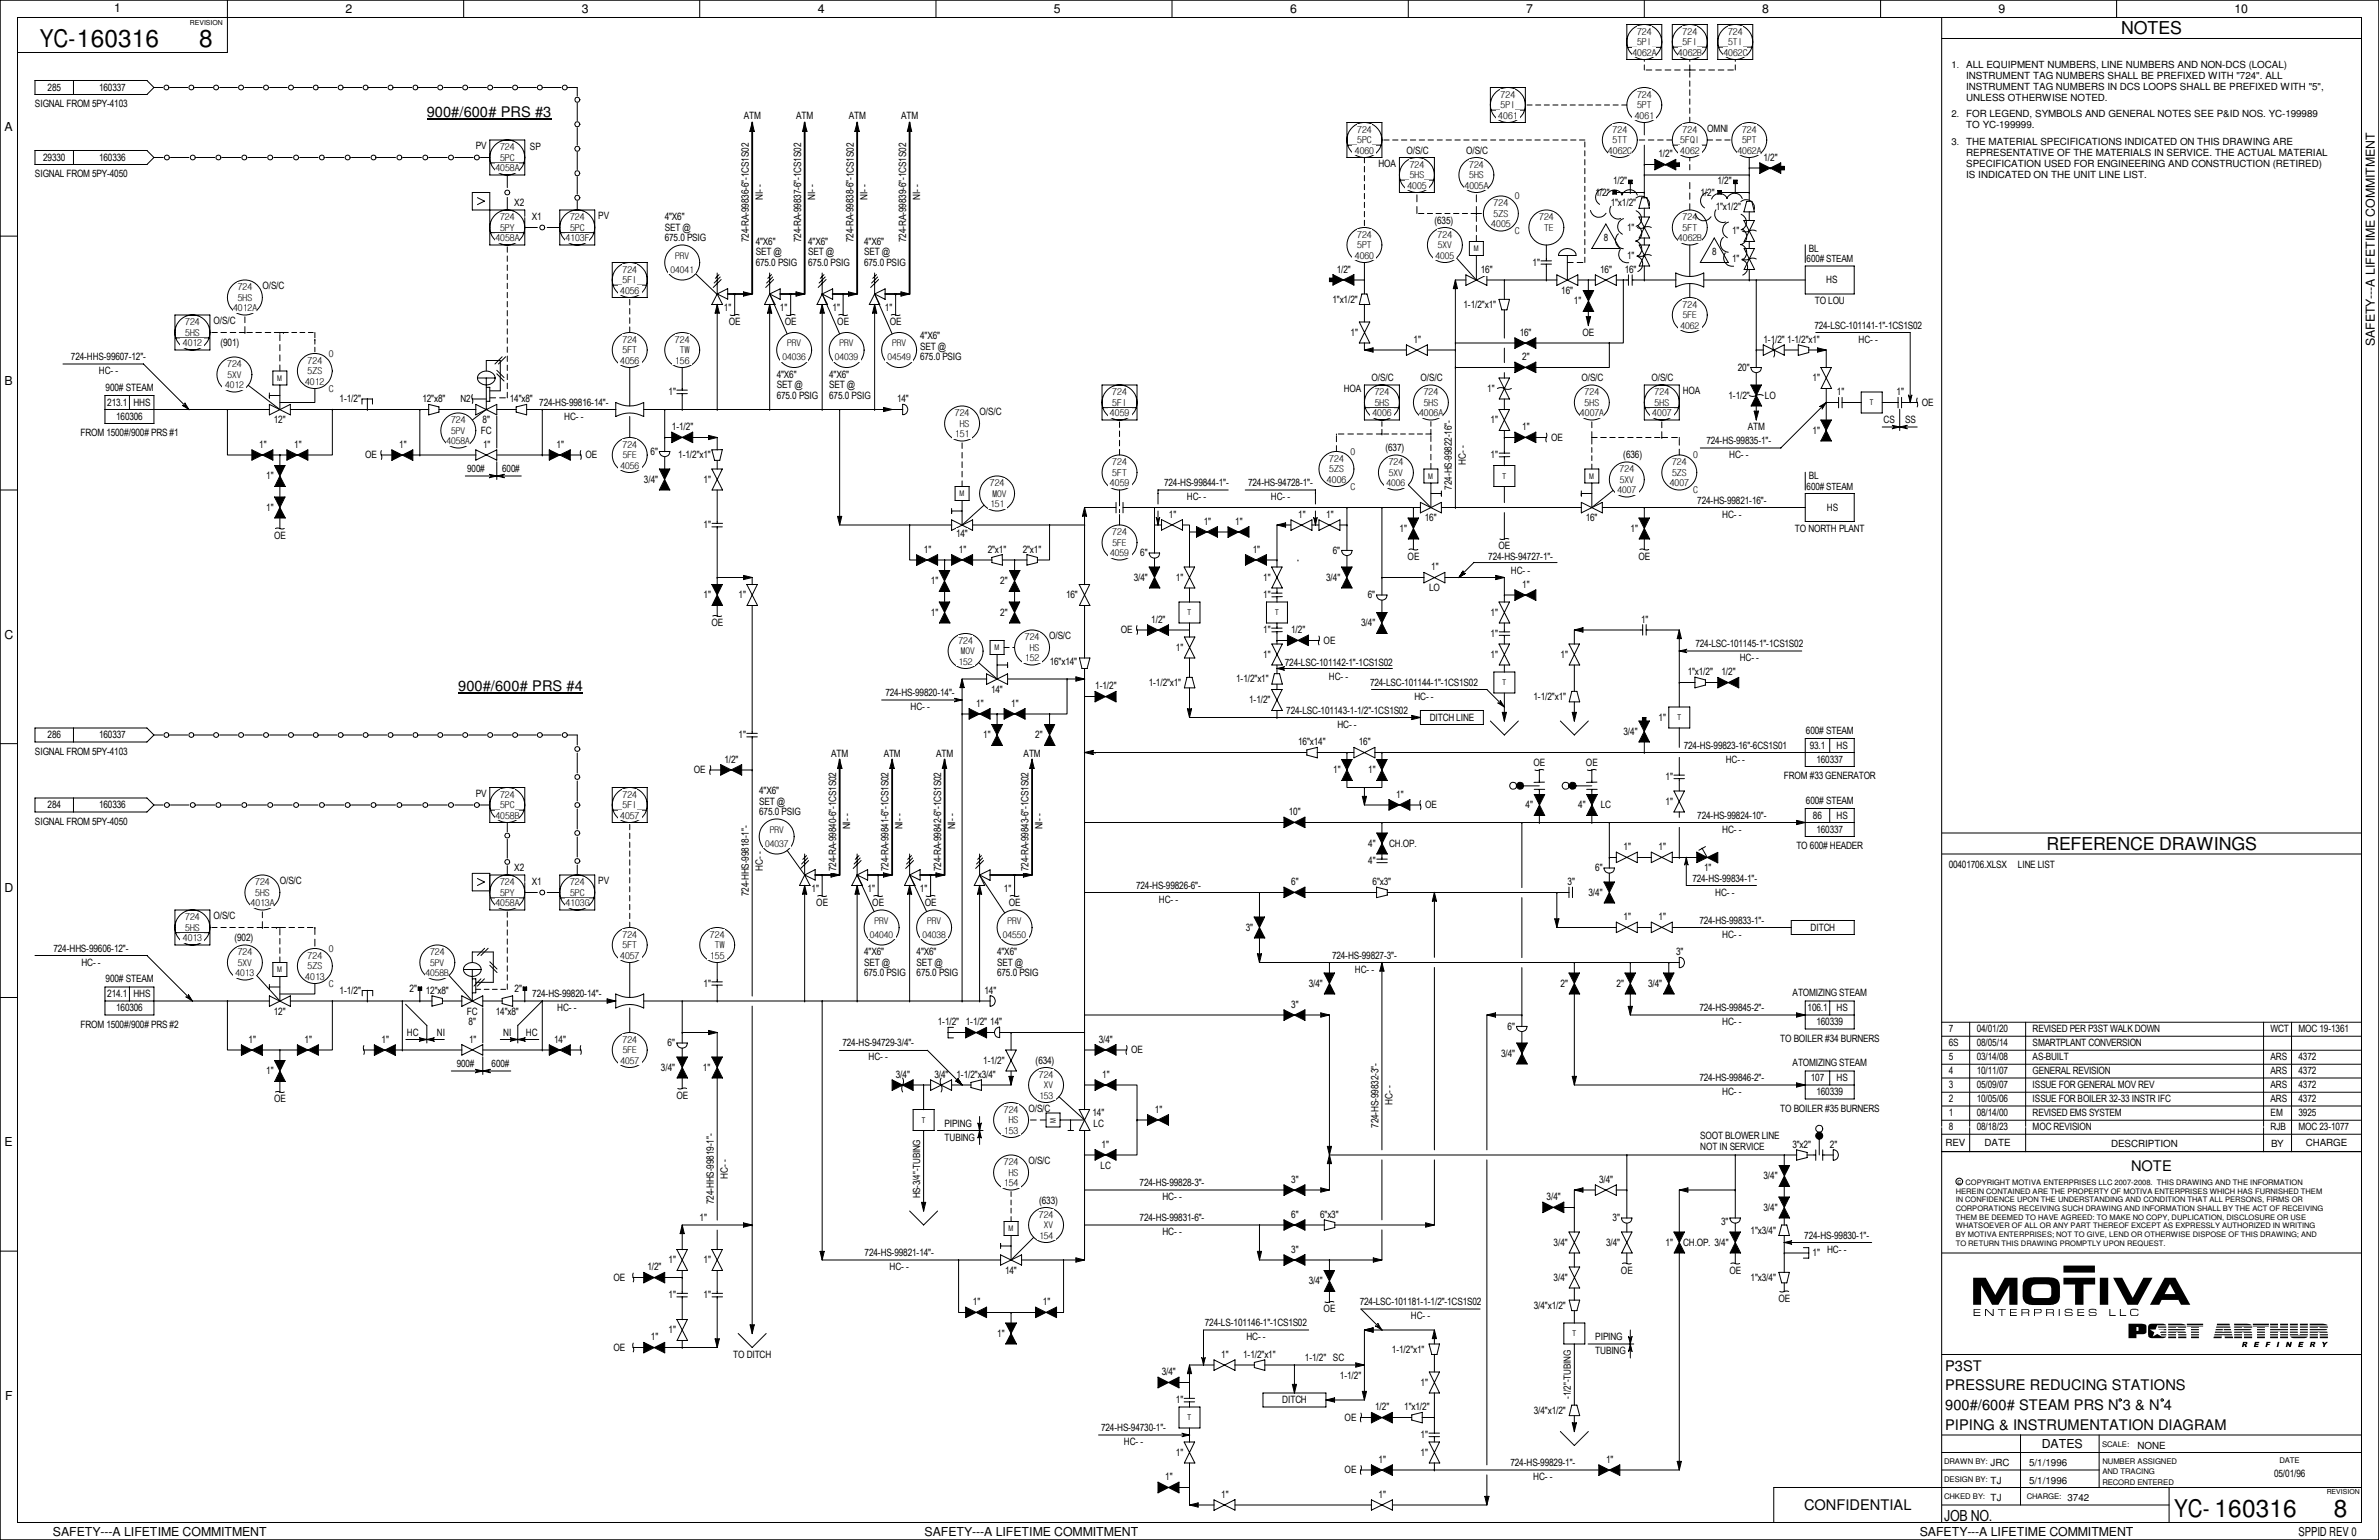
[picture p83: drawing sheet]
<svg xmlns="http://www.w3.org/2000/svg" width="432mm" height="279mm" viewBox="0 0 432 279" stroke-linecap="round" stroke-linejoin="round" font-family="sans-serif">
<defs><g id="words">
<g font-size="4.4">
<text x="7.2" y="8.6">YC-160316</text>
<text x="36.2" y="8.5">8</text>
<text x="394.6" y="275.3">YC- 160316</text>
<text x="423.6" y="275.2">8</text>
</g>
<g font-size="3.2">
<text x="385" y="6.2">NOTES</text>
<text x="371.4" y="154.1">REFERENCE DRAWINGS</text>
</g>
<text font-size="2.8" x="352.9" y="275.9">JOB NO.</text>
<g font-size="2.7">
<text x="77.5" y="21.3">900#/600# PRS #3</text>
<text x="83.2" y="125.4">900#/600# PRS #4</text>
<text x="386.8" y="212.4">NOTE</text>
<text x="353.1" y="248.7">P3ST</text>
<text x="353.1" y="252.3">PRESSURE REDUCING STATIONS</text>
<text x="353.1" y="255.8">900#/600# STEAM PRS N 3 &amp; N 4</text>
<text x="353.1" y="259.4">PIPING &amp; INSTRUMENTATION DIAGRAM</text>
<text x="327.4" y="274">CONFIDENTIAL</text>
</g>
<g font-size="2.2">
<text x="20.7" y="2.2">1</text>
<text x="62.7" y="2.4">2</text>
<text x="105.6" y="2.4">3</text>
<text x="148.4" y="2.4">4</text>
<text x="191.3" y="2.4">5</text>
<text x="234.1" y="2.4">6</text>
<text x="277" y="2.4">7</text>
<text x="319.9" y="2.4">8</text>
<text x="362.8" y="2.4">9</text>
<text x="405.6" y="2.4">10</text>
<text x=".8" y="23.8">A</text>
<text x="431" y="62.8" transform="rotate(-90 431 62.8)">SAFETY---A LIFETIME COMMITMENT</text>
<text x=".8" y="69.8">B</text>
<text x=".8" y="115.9">C</text>
<text x=".8" y="161.9">D</text>
<text x=".8" y="207.9">E</text>
<text x=".9" y="254">F</text>
<text x="370.6" y="262.7">DATES</text>
<text x="9.6" y="278.7">SAFETY---A LIFETIME COMMITMENT</text>
<text x="167.8" y="278.7">SAFETY---A LIFETIME COMMITMENT</text>
<text x="348.4" y="278.7">SAFETY---A LIFETIME COMMITMENT</text>
<text x="417.2" y="278.6">SPPID REV 0</text>
</g>
<g font-size="1.8">
<text x="8.6" y="16.5">285</text>
<text x="18" y="16.5">160337</text>
<text x="356.9" y="12.4">ALL EQUIPMENT NUMBERS, LINE NUMBERS AND NON-DCS (LOCAL)</text>
<text x="356.9" y="14.4">INSTRUMENT TAG NUMBERS SHALL BE PREFIXED WITH &quot;724&quot;. ALL</text>
<text x="356.9" y="16.4">INSTRUMENT TAG NUMBERS IN DCS LOOPS SHALL BE PREFIXED WITH &quot;5&quot;,</text>
<text x="6.3" y="19.5">SIGNAL FROM 5PY-4103</text>
<text x="135" y="21.6">ATM</text>
<text x="144.5" y="21.6">ATM</text>
<text x="154" y="21.6">ATM</text>
<text x="163.6" y="21.6">ATM</text>
<text x="309.9" y="23.9">OMNI</text>
<text x="356.9" y="21.3">FOR LEGEND, SYMBOLS AND GENERAL NOTES SEE P&amp;ID NOS. YC-199989</text>
<text x="356.9" y="23.3">TO YC-199999.</text>
<text x="356.9" y="18.4">UNLESS OTHERWISE NOTED.</text>
<text x="7.8" y="29.2">29330</text>
<text x="18" y="29.2">160336</text>
<text x="86.4" y="27.1">PV</text>
<text x="96.2" y="27.2">SP</text>
<text x="255.3" y="27.9">O/S/C</text>
<text x="266.1" y="27.9">O/S/C</text>
<text x="301" y="28.6">1/2&quot;</text>
<text x="320.1" y="29.2">1/2&quot;</text>
<text x="356.9" y="26.4">THE MATERIAL SPECIFICATIONS INDICATED ON THIS DRAWING ARE</text>
<text x="356.9" y="28.4">REPRESENTATIVE OF THE MATERIALS IN SERVICE. THE ACTUAL MATERIAL</text>
<text x="6.3" y="32.2">SIGNAL FROM 5PY-4050</text>
<text x="250.2" y="30.3">HOA</text>
<text x="289.6" y="35.6">1/2&quot;</text>
<text x="292.8" y="33.3">1/2&quot;</text>
<text x="308.7" y="35.6">1/2&quot;</text>
<text x="311.7" y="33.4">1/2&quot;</text>
<text x="356.9" y="30.4">SPECIFICATION USED FOR ENGINEERING AND CONSTRUCTION (RETIRED)</text>
<text x="356.9" y="32.3">IS INDICATED ON THE UNIT LINE LIST.</text>
<text x="93.3" y="37.5">X2</text>
<text x="96.5" y="40">X1</text>
<text x="108.6" y="39.8">PV</text>
<text x="120.6" y="41.9">SET @</text>
<text x="120.6" y="40">4&quot;X6&quot;</text>
<text x="138.4" y="36.3" transform="rotate(-90 138.4 36.3)">NI- -</text>
<text x="148" y="36.3" transform="rotate(-90 148 36.3)">NI- -</text>
<text x="157.5" y="36.3" transform="rotate(-90 157.5 36.3)">NI- -</text>
<text x="167" y="36.3" transform="rotate(-90 167 36.3)">NI- -</text>
<text x="260.3" y="40.6">(635)</text>
<text x="292.4" y="37.5">1&quot;x1/2&quot;</text>
<text x="295.3" y="41.9">1&quot;</text>
<text x="311.4" y="38.1">1&quot;x1/2&quot;</text>
<text x="120.6" y="43.8">675.0 PSIG</text>
<text x="135.9" y="43.9" transform="rotate(-90 135.9 43.9)">724-RA-99836-6&quot;-1CS1S02</text>
<text x="137.2" y="46.4">SET @</text>
<text x="137.2" y="44.4">4&quot;X6&quot;</text>
<text x="145.4" y="43.9" transform="rotate(-90 145.4 43.9)">724-RA-99837-6&quot;-1CS1S02</text>
<text x="146.7" y="46.4">SET @</text>
<text x="146.7" y="44.4">4&quot;X6&quot;</text>
<text x="154.9" y="43.9" transform="rotate(-90 154.9 43.9)">724-RA-99838-6&quot;-1CS1S02</text>
<text x="156.8" y="46.4">SET @</text>
<text x="156.8" y="44.4">4&quot;X6&quot;</text>
<text x="164.5" y="43.9" transform="rotate(-90 164.5 43.9)">724-RA-99839-6&quot;-1CS1S02</text>
<text x="291.1" y="43.8">8</text>
<text x="295.3" y="47">1&quot;</text>
<text x="310.8" y="46.4">8</text>
<text x="314.4" y="42.5">1&quot;</text>
<text x="314.4" y="47.6">1&quot;</text>
<text x="327.9" y="47.6">600# STEAM</text>
<text x="328.3" y="45.7">BL</text>
<text x="47.6" y="52.5">O/S/C</text>
<text x="137.2" y="48.3">675.0 PSIG</text>
<text x="146.7" y="48.3">675.0 PSIG</text>
<text x="156.8" y="48.3">675.0 PSIG</text>
<text x="242.6" y="49.5">1/2&quot;</text>
<text x="268.8" y="49.5">16&quot;</text>
<text x="278.2" y="48.3">1&quot;</text>
<text x="283.4" y="53.3">16&quot;</text>
<text x="290.4" y="49.5">16&quot;</text>
<text x="294.9" y="49.5">16&quot;</text>
<text x="331.5" y="51.4">HS</text>
<text x="38.8" y="58.8">O/S/C</text>
<text x="131.4" y="56.5">1&quot;</text>
<text x="132.3" y="59.1">OE</text>
<text x="141.6" y="56.5">1&quot;</text>
<text x="142.5" y="59.1">OE</text>
<text x="151.1" y="56.5">1&quot;</text>
<text x="152" y="59.1">OE</text>
<text x="160.6" y="56.5">1&quot;</text>
<text x="161.5" y="59.1">OE</text>
<text x="241.9" y="54.9">1&quot;x1/2&quot;</text>
<text x="265.6" y="55.9">1-1/2&quot;x1&quot;</text>
<text x="285.7" y="55.2">1&quot;</text>
<text x="329.3" y="59.7">724-LSC-101141-1&quot;-1CS1S02</text>
<text x="329.4" y="55.2">TO LOU</text>
<text x="12.9" y="65.4">724-HHS-99607-12&quot;-</text>
<text x="40" y="62.9">(901)</text>
<text x="167" y="63.5">SET @</text>
<text x="167" y="61.6">4&quot;X6&quot;</text>
<text x="167" y="65.4">675.0 PSIG</text>
<text x="245.2" y="61">1&quot;</text>
<text x="256.6" y="62.2">1&quot;</text>
<text x="275.8" y="61">16&quot;</text>
<text x="276.3" y="65.4">2&quot;</text>
<text x="287.2" y="61">OE</text>
<text x="320.1" y="62.2">1-1/2&quot; 1-1/2&quot;x1&quot;</text>
<text x="337.4" y="62.2">HC- -</text>
<text x="17.9" y="67.9">HC- -</text>
<text x="19.2" y="70.9">900# STEAM</text>
<text x="121.3" y="71.8">1&quot;</text>
<text x="141" y="70.5">SET @</text>
<text x="141" y="68.6">4&quot;X6&quot;</text>
<text x="150.5" y="70.5">SET @</text>
<text x="150.5" y="68.6">4&quot;X6&quot;</text>
<text x="243.9" y="71.1">HOA</text>
<text x="249" y="69.2">O/S/C</text>
<text x="257.9" y="69.2">O/S/C</text>
<text x="269.9" y="71.1">1&quot;</text>
<text x="287.1" y="69.2">O/S/C</text>
<text x="299.8" y="69.2">O/S/C</text>
<text x="305.4" y="71.5">HOA</text>
<text x="315.4" y="67.3">20&quot;</text>
<text x="329" y="69.2">1&quot;</text>
<text x="333.4" y="71.8">1&quot;</text>
<text x="344.2" y="71.8">1&quot;</text>
<text x="19.5" y="73.7">213.1</text>
<text x="21.1" y="76.2">160306</text>
<text x="24.2" y="73.7">HHS</text>
<text x="49.7" y="76.8">12&quot;</text>
<text x="61.6" y="73">1-1/2&quot;</text>
<text x="76.7" y="73">12&quot;x8&quot;</text>
<text x="83.6" y="73">N2</text>
<text x="87.6" y="76.8">8&quot;</text>
<text x="92.5" y="73">14&quot;x8&quot;</text>
<text x="97.9" y="73.7">724-HS-99816-14&quot;-</text>
<text x="102.4" y="76.2">HC- -</text>
<text x="141" y="72.4">675.0 PSIG</text>
<text x="150.5" y="72.4">675.0 PSIG</text>
<text x="162.8" y="73">14&quot;</text>
<text x="177.8" y="75.3">O/S/C</text>
<text x="270.6" y="76.8">1&quot;</text>
<text x="313.7" y="72.4">1-1/2&quot;</text>
<text x="320.3" y="72.3">LO</text>
<text x="341.9" y="76.8">CS</text>
<text x="345.8" y="76.8">SS</text>
<text x="348.8" y="73.7">OE</text>
<text x="14.6" y="79.2">FROM 1500#/900# PRS #1</text>
<text x="47" y="81.3">1&quot;</text>
<text x="53.4" y="81.3">1&quot;</text>
<text x="66.3" y="83.2">OE</text>
<text x="72.4" y="81.3">1&quot;</text>
<text x="87.3" y="78.7">FC</text>
<text x="87.7" y="81.3">1&quot;</text>
<text x="101" y="81.3">1&quot;</text>
<text x="106.3" y="83.2">OE</text>
<text x="118.1" y="82.5">6&quot;</text>
<text x="122" y="78.1">1-1/2&quot;</text>
<text x="123.1" y="83.2">1-1/2&quot;x1&quot;</text>
<text x="251.5" y="81.9">(637)</text>
<text x="270.6" y="83.2">1&quot;</text>
<text x="276.3" y="78.1">1&quot;</text>
<text x="281.5" y="80">OE</text>
<text x="294.6" y="83.2">(636)</text>
<text x="309.7" y="80.6">724-HS-99835-1&quot;-</text>
<text x="313.9" y="83.2">HC- -</text>
<text x="317.2" y="78.1">ATM</text>
<text x="329" y="78.7">1&quot;</text>
<text x="48.3" y="87">1&quot;</text>
<text x="84.8" y="85.7">900#</text>
<text x="91.1" y="85.7">600#</text>
<text x="116.9" y="87.6">3/4&quot;</text>
<text x="127.7" y="87.6">1&quot;</text>
<text x="211.3" y="88.3">724-HS-99844-1&quot;-</text>
<text x="226.5" y="88.3">724-HS-94728-1&quot;-</text>
<text x="263.5" y="88.8" transform="rotate(-90 263.5 88.8)">724-HS-99822-16&quot;-</text>
<text x="266.1" y="84.3" transform="rotate(-90 266.1 84.3)">HC- -</text>
<text x="327.9" y="88.9">600# STEAM</text>
<text x="328.3" y="87">BL</text>
<text x="48.3" y="92.7">1&quot;</text>
<text x="127.7" y="95.9">1&quot;</text>
<text x="212.1" y="94">1&quot;</text>
<text x="215.4" y="90.8">HC- -</text>
<text x="218.5" y="95.2">1&quot;</text>
<text x="224.2" y="95.2">1&quot;</text>
<text x="230.7" y="90.8">HC- -</text>
<text x="235.6" y="94">1&quot;</text>
<text x="240.7" y="94">1&quot;</text>
<text x="258.6" y="94.6">16&quot;</text>
<text x="287.8" y="94.6">16&quot;</text>
<text x="308.1" y="91.4">724-HS-99821-16&quot;-</text>
<text x="312.6" y="94">HC- -</text>
<text x="331.6" y="92.7">HS</text>
<text x="49.7" y="97.8">OE</text>
<text x="167.7" y="100.3">1&quot;</text>
<text x="173.5" y="97.5">14&quot;</text>
<text x="174" y="100.3">1&quot;</text>
<text x="179.3" y="100.3">2&quot;x1&quot;</text>
<text x="185.6" y="100.3">2&quot;x1&quot;</text>
<text x="207" y="101">6&quot;</text>
<text x="227.4" y="100.3">1&quot;</text>
<text x="241.9" y="100.5">6&quot;</text>
<text x="254" y="96.5">1&quot;</text>
<text x="255.5" y="101.6">OE</text>
<text x="270.1" y="101.6">724-HS-94727-1&quot;-</text>
<text x="272" y="99.7">OE</text>
<text x="296" y="96.5">1&quot;</text>
<text x="297.4" y="101.6">OE</text>
<text x="325.8" y="96.5">TO NORTH PLANT</text>
<text x="169" y="106">1&quot;</text>
<text x="181.5" y="106">2&quot;</text>
<text x="205.8" y="105.4">3/4&quot;</text>
<text x="213.4" y="105.4">1&quot;</text>
<text x="229.3" y="105.4">1&quot;</text>
<text x="240.7" y="105.4">3/4&quot;</text>
<text x="259.4" y="107.3">LO</text>
<text x="259.8" y="103.5">1&quot;</text>
<text x="274.2" y="104.1">HC- -</text>
<text x="276.3" y="106.7">1&quot;</text>
<text x="127.7" y="108.6">1&quot;</text>
<text x="129.1" y="113.7">OE</text>
<text x="134" y="108.6">1&quot;</text>
<text x="169" y="111.8">1&quot;</text>
<text x="181.5" y="111.8">2&quot;</text>
<text x="193.5" y="108.6">16&quot;</text>
<text x="209" y="113">1/2&quot;</text>
<text x="229.3" y="108.6">1&quot;</text>
<text x="247.1" y="113.7">3/4&quot;</text>
<text x="248.2" y="108.6">6&quot;</text>
<text x="270.6" y="111.8">1&quot;</text>
<text x="297.9" y="113">1&quot;</text>
<text x="190.4" y="115.9">O/S/C</text>
<text x="203.4" y="114.9">OE</text>
<text x="213.4" y="118.1">1&quot;</text>
<text x="229.3" y="114.9">1&quot;</text>
<text x="229.3" y="119.4">1&quot;</text>
<text x="234.4" y="114.9">1/2&quot;</text>
<text x="240.2" y="116.8">OE</text>
<text x="270.6" y="115.6">1&quot;</text>
<text x="270.6" y="119.4">1&quot;</text>
<text x="283.3" y="119.4">1&quot;</text>
<text x="307.7" y="117.5">724-LSC-101145-1&quot;-1CS1S02</text>
<text x="179.9" y="125.7">14&quot;</text>
<text x="190.5" y="120.6">16&quot;x14&quot;</text>
<text x="198.8" y="125.1">1-1/2&quot;</text>
<text x="208.5" y="124.5">1-1/2&quot;x1&quot;</text>
<text x="224.4" y="123.8">1-1/2&quot;x1&quot;</text>
<text x="233.2" y="120.8">724-LSC-101142-1&quot;-1CS1S02</text>
<text x="241.2" y="123.4">HC- -</text>
<text x="248.7" y="124.5">724-LSC-101144-1&quot;-1CS1S02</text>
<text x="306.3" y="122.6">1&quot;x1/2&quot;</text>
<text x="312.5" y="122.6">1/2&quot;</text>
<text x="315.8" y="120">HC- -</text>
<text x="160.7" y="126.3">724-HS-99820-14&quot;-</text>
<text x="165.3" y="128.9">HC- -</text>
<text x="177.2" y="128.3">1&quot;</text>
<text x="183.6" y="128.3">1&quot;</text>
<text x="226.7" y="127.6">1-1/2&quot;</text>
<text x="233.5" y="129.5">724-LSC-101143-1-1/2&quot;-1CS1S02</text>
<text x="256.7" y="127">HC- -</text>
<text x="259.5" y="130.8">DITCH LINE</text>
<text x="278.3" y="127">1-1/2&quot;x1&quot;</text>
<text x="301" y="130.8">1&quot;</text>
<text x="6.3" y="136.9">SIGNAL FROM 5PY-4103</text>
<text x="8.6" y="134">286</text>
<text x="18" y="134">160337</text>
<text x="134" y="134">1&quot;</text>
<text x="150.9" y="137.4">ATM</text>
<text x="160.4" y="137.4">ATM</text>
<text x="169.9" y="137.4">ATM</text>
<text x="178.5" y="134">1&quot;</text>
<text x="185.8" y="137.4">ATM</text>
<text x="187.9" y="134">2&quot;</text>
<text x="235.6" y="135.3">16&quot;x14&quot;</text>
<text x="242.7" y="132.1">HC- -</text>
<text x="246.6" y="135.3">16&quot;</text>
<text x="294.7" y="133.3">3/4&quot;</text>
<text x="305.6" y="135.9">724-HS-99823-16&quot;-6CS1S01</text>
<text x="327.8" y="133.1">600# STEAM</text>
<text x="328.5" y="135.9">93.1</text>
<text x="333.3" y="135.9">HS</text>
<text x="125.9" y="140.3">OE</text>
<text x="131.5" y="138.4">1/2&quot;</text>
<text x="242" y="140.3">1&quot;</text>
<text x="248.3" y="140.3">1&quot;</text>
<text x="278.3" y="139.1">OE</text>
<text x="287.9" y="139.1">OE</text>
<text x="302.3" y="141.6">1&quot;</text>
<text x="313.2" y="138.4">HC- -</text>
<text x="323.8" y="141.4">FROM #33 GENERATOR</text>
<text x="329.7" y="138.4">160337</text>
<text x="6.3" y="149.6">SIGNAL FROM 5PY-4050</text>
<text x="8.6" y="146.7">284</text>
<text x="18" y="146.7">160336</text>
<text x="86.4" y="144.6">PV</text>
<text x="137.8" y="146">SET @</text>
<text x="137.8" y="144.1">4&quot;X6&quot;</text>
<text x="137.8" y="148">675.0 PSIG</text>
<text x="233.9" y="148">10&quot;</text>
<text x="253.4" y="144.8">1&quot;</text>
<text x="258.7" y="146.7">OE</text>
<text x="276.9" y="146.7">4&quot;</text>
<text x="286.4" y="146.7">4&quot;</text>
<text x="290.5" y="146.6">LC</text>
<text x="302.3" y="146">1&quot;</text>
<text x="308.1" y="148.6">724-HS-99824-10&quot;-</text>
<text x="327.8" y="145.8">600# STEAM</text>
<text x="329.1" y="148.6">86</text>
<text x="333.3" y="148.6">HS</text>
<text x="154.3" y="150.5" transform="rotate(-90 154.3 150.5)">NI- -</text>
<text x="163.8" y="150.5" transform="rotate(-90 163.8 150.5)">NI- -</text>
<text x="173.4" y="150.5" transform="rotate(-90 173.4 150.5)">NI- -</text>
<text x="189.2" y="150.5" transform="rotate(-90 189.2 150.5)">NI- -</text>
<text x="248.3" y="153.7">4&quot;</text>
<text x="252.1" y="153.7">CH.OP.</text>
<text x="294.7" y="154.3">1&quot;</text>
<text x="301" y="154.3">1&quot;</text>
<text x="312.6" y="151.1">HC- -</text>
<text x="326.1" y="154.1">TO 600# HEADER</text>
<text x="329.7" y="151.1">160337</text>
<text x="50.8" y="160.4">O/S/C</text>
<text x="93.3" y="158.1">X2</text>
<text x="96.5" y="160.7">X1</text>
<text x="108.6" y="160.4">PV</text>
<text x="138.4" y="157.9" transform="rotate(-90 138.4 157.9)">HC- -</text>
<text x="147.3" y="161.9">1&quot;</text>
<text x="151.8" y="158" transform="rotate(-90 151.8 158)">724-RA-99840-6&quot;-1CS1S02</text>
<text x="157.4" y="161.9">1&quot;</text>
<text x="161.3" y="158" transform="rotate(-90 161.3 158)">724-RA-99841-6&quot;-1CS1S02</text>
<text x="167" y="161.9">1&quot;</text>
<text x="170.8" y="158" transform="rotate(-90 170.8 158)">724-RA-99842-6&quot;-1CS1S02</text>
<text x="182.2" y="161.9">1&quot;</text>
<text x="186.7" y="158" transform="rotate(-90 186.7 158)">724-RA-99843-6&quot;-1CS1S02</text>
<text x="206.2" y="161.3">724-HS-99826-6&quot;-</text>
<text x="234.4" y="160.7">6&quot;</text>
<text x="248.3" y="156.8">4&quot;</text>
<text x="249.1" y="160.7">6&quot;x3&quot;</text>
<text x="284.5" y="160.7">3&quot;</text>
<text x="289.6" y="158.1">6&quot;</text>
<text x="307.2" y="160">724-HS-99834-1&quot;-</text>
<text x="309.3" y="158.1">1&quot;</text>
<text x="353.7" y="157.5">00401706.XLSX</text>
<text x="366.3" y="157.5">LINE LIST</text>
<text x="38.7" y="166.8">O/S/C</text>
<text x="135.9" y="162.6" transform="rotate(-90 135.9 162.6)">724-HHS-99818-1&quot;-</text>
<text x="148.2" y="164.5">OE</text>
<text x="158.3" y="164.5">OE</text>
<text x="167.9" y="164.5">OE</text>
<text x="183.1" y="164.5">OE</text>
<text x="210.4" y="163.8">HC- -</text>
<text x="288.3" y="162.6">3/4&quot;</text>
<text x="294.7" y="167">1&quot;</text>
<text x="301" y="167">1&quot;</text>
<text x="308.4" y="167.6">724-HS-99833-1&quot;-</text>
<text x="311.3" y="162.6">HC- -</text>
<text x="9.7" y="172.7">724-HHS-99606-12&quot;-</text>
<text x="42.5" y="170.8">(902)</text>
<text x="156.8" y="173.4">4&quot;X6&quot;</text>
<text x="166.4" y="173.4">4&quot;X6&quot;</text>
<text x="181" y="173.4">4&quot;X6&quot;</text>
<text x="226.1" y="168.9">3&quot;</text>
<text x="241.8" y="174">724-HS-99827-3&quot;-</text>
<text x="304.2" y="173.4">3&quot;</text>
<text x="312.6" y="170.2">HC- -</text>
<text x="328.6" y="168.9">DITCH</text>
<text x="14.8" y="175.3">HC- -</text>
<text x="19.2" y="178.2">900# STEAM</text>
<text x="127.7" y="179.1">1&quot;</text>
<text x="156.8" y="175.3">SET @</text>
<text x="156.8" y="177.2">675.0 PSIG</text>
<text x="166.4" y="175.3">SET @</text>
<text x="166.4" y="177.2">675.0 PSIG</text>
<text x="181" y="175.3">SET @</text>
<text x="181" y="177.2">675.0 PSIG</text>
<text x="237.5" y="179.1">3/4&quot;</text>
<text x="245.9" y="176.5">HC- -</text>
<text x="283.3" y="179.1">2&quot;</text>
<text x="293.4" y="179.1">2&quot;</text>
<text x="299.1" y="179.1">3/4&quot;</text>
<text x="19.5" y="181">214.1</text>
<text x="21.1" y="183.5">160306</text>
<text x="24.2" y="181">HHS</text>
<text x="49.7" y="184.1">12&quot;</text>
<text x="61.6" y="180.3">1-1/2&quot;</text>
<text x="74.3" y="180">2&quot;</text>
<text x="77.3" y="180.3">12&quot;x8&quot;</text>
<text x="84.8" y="184.1">FC</text>
<text x="90" y="184.1">14&quot;x8&quot;</text>
<text x="93.4" y="180">2&quot;</text>
<text x="96.6" y="181">724-HS-99820-14&quot;-</text>
<text x="101.1" y="183.5">HC- -</text>
<text x="178.7" y="180.3">14&quot;</text>
<text x="234.4" y="182.9">3&quot;</text>
<text x="308.4" y="183.5">724-HS-99845-2&quot;-</text>
<text x="325.4" y="180.8">ATOMIZING STEAM</text>
<text x="328.1" y="183.5">106.1</text>
<text x="333.3" y="183.5">HS</text>
<text x="14.6" y="186.5">FROM 1500#/900# PRS #2</text>
<text x="45.1" y="189.2">1&quot;</text>
<text x="55.3" y="189.2">1&quot;</text>
<text x="69.3" y="189.2">1&quot;</text>
<text x="73.9" y="187.9">HC</text>
<text x="79.3" y="187.9">NI</text>
<text x="85" y="186.1">8&quot;</text>
<text x="85.1" y="189.2">1&quot;</text>
<text x="91.4" y="187.9">NI</text>
<text x="95.5" y="187.9">HC</text>
<text x="100.6" y="189.2">14&quot;</text>
<text x="121.2" y="189.9">6&quot;</text>
<text x="152.9" y="189.9">724-HS-94729-3/4&quot;-</text>
<text x="170.2" y="186.1">1-1/2&quot; 1-1/2&quot; 14&quot;</text>
<text x="199.4" y="189.2">3/4&quot;</text>
<text x="205.3" y="191.1">OE</text>
<text x="272.5" y="191.8">3/4&quot;</text>
<text x="273.6" y="186.9">6&quot;</text>
<text x="312.6" y="186.1">HC- -</text>
<text x="323.1" y="189">TO BOILER #34 BURNERS</text>
<text x="329.7" y="186.1">160339</text>
<text x="353.7" y="189.9">6S</text>
<text x="353.7" y="187.3">7</text>
<text x="358.8" y="189.9">08/05/14</text>
<text x="358.8" y="187.3">04/01/20</text>
<text x="368.9" y="189.9">SMARTPLANT CONVERSION</text>
<text x="368.9" y="187.3">REVISED PER P3ST WALK DOWN</text>
<text x="412.1" y="187.3">WCT</text>
<text x="417.2" y="187.3">MOC 19-1361</text>
<text x="48.3" y="194.9">1&quot;</text>
<text x="82.9" y="193.7">900#</text>
<text x="89.2" y="193.7">600#</text>
<text x="120" y="194.3">3/4&quot;</text>
<text x="127.6" y="194.3">1&quot;</text>
<text x="157.6" y="192.4">HC- -</text>
<text x="162.6" y="195.6">3/4&quot;</text>
<text x="169.6" y="195.6">3/4&quot;</text>
<text x="173.6" y="195.6">1-1/2&quot;x3/4&quot;</text>
<text x="178.5" y="193">1-1/2&quot;</text>
<text x="188" y="193">(634)</text>
<text x="200.1" y="195.6">1&quot;</text>
<text x="308.4" y="196.2">724-HS-99846-2&quot;-</text>
<text x="325.4" y="193.5">ATOMIZING STEAM</text>
<text x="328.7" y="196.2">107</text>
<text x="333.3" y="196.2">HS</text>
<text x="353.7" y="194.9">4</text>
<text x="353.7" y="197.5">3</text>
<text x="353.7" y="192.4">5</text>
<text x="358.8" y="197.5">05/09/07</text>
<text x="358.8" y="194.9">10/11/07</text>
<text x="358.8" y="192.4">03/14/08</text>
<text x="368.9" y="197.5">ISSUE FOR GENERAL MOV REV</text>
<text x="368.9" y="194.9">GENERAL REVISION</text>
<text x="368.9" y="192.4">AS-BUILT</text>
<text x="412.1" y="197.5">ARS</text>
<text x="412.1" y="192.4">ARS</text>
<text x="412.1" y="194.9">ARS</text>
<text x="417.2" y="197.5">4372</text>
<text x="417.2" y="192.4">4372</text>
<text x="417.2" y="194.9">4372</text>
<text x="49.7" y="200">OE</text>
<text x="122.8" y="199.4">OE</text>
<text x="186.7" y="201.7">O/S/C</text>
<text x="198.3" y="202.6">14&quot;</text>
<text x="209.6" y="201.9">1&quot;</text>
<text x="252.7" y="200.5" transform="rotate(-90 252.7 200.5)">HC- -</text>
<text x="312.6" y="198.8">HC- -</text>
<text x="323.1" y="201.7">TO BOILER #35 BURNERS</text>
<text x="329.7" y="198.8">160339</text>
<text x="353.7" y="200">2</text>
<text x="353.7" y="202.6">1</text>
<text x="358.8" y="202.6">08/14/00</text>
<text x="358.8" y="200">10/05/06</text>
<text x="368.9" y="200">ISSUE FOR BOILER 32-33 INSTR IFC</text>
<text x="368.9" y="202.6">REVISED EMS SYSTEM</text>
<text x="412.1" y="200">ARS</text>
<text x="412.1" y="202.6">EM</text>
<text x="417.2" y="202.6">3925</text>
<text x="417.2" y="200">4372</text>
<text x="171.4" y="204.5">PIPING</text>
<text x="171.4" y="207">TUBING</text>
<text x="198.5" y="204.5">LC</text>
<text x="199.9" y="208.3">1&quot;</text>
<text x="250.2" y="204.6" transform="rotate(-90 250.2 204.6)">724-HS-99832-3&quot;-</text>
<text x="308.6" y="206.6">SOOT BLOWER LINE</text>
<text x="308.6" y="208.7">NOT IN SERVICE</text>
<text x="325.3" y="208.3">3&quot;x2&quot;</text>
<text x="332.1" y="208.3">2&quot;</text>
<text x="353.1" y="208">REV</text>
<text x="353.7" y="205.1">8</text>
<text x="358.8" y="205.1">08/18/23</text>
<text x="360.2" y="207.9">DATE</text>
<text x="368.9" y="205.1">MOC REVISION</text>
<text x="383.2" y="208">DESCRIPTION</text>
<text x="412.1" y="205.1">RJB</text>
<text x="412.2" y="208">BY</text>
<text x="417.2" y="205.1">MOC 23-1077</text>
<text x="418.5" y="208">CHARGE</text>
<text x="132.1" y="213.8" transform="rotate(-90 132.1 213.8)">HC- -</text>
<text x="186.7" y="211.2">O/S/C</text>
<text x="199.7" y="212.1">LC</text>
<text x="206.8" y="215.3">724-HS-99828-3&quot;-</text>
<text x="234.4" y="214.6">3&quot;</text>
<text x="290.2" y="214.6">3/4&quot;</text>
<text x="320.1" y="214">3/4&quot;</text>
<text x="127" y="221.6">1&quot;</text>
<text x="129.5" y="218.5" transform="rotate(-90 129.5 218.5)">724-HHS-99819-1&quot;-</text>
<text x="167" y="217.4" transform="rotate(-90 167 217.4)">HS-3/4&quot;-TUBING</text>
<text x="188.6" y="218.4">(633)</text>
<text x="206.8" y="221.6">724-HS-99831-6&quot;-</text>
<text x="211" y="217.8">HC- -</text>
<text x="234.4" y="221">6&quot;</text>
<text x="239.6" y="221">6&quot;x3&quot;</text>
<text x="280.7" y="217.8">3/4&quot;</text>
<text x="292.7" y="221.6">3&quot;</text>
<text x="320.1" y="219.7">3/4&quot;</text>
<text x="156.9" y="228">724-HS-99821-14&quot;-</text>
<text x="211" y="224.2">HC- -</text>
<text x="234.4" y="227.3">3&quot;</text>
<text x="282" y="226.1">3/4&quot;</text>
<text x="291.5" y="226.1">3/4&quot;</text>
<text x="302.3" y="226.1">1&quot;</text>
<text x="305.5" y="226.1">CH.OP. 3/4&quot;</text>
<text x="312.4" y="222.2">3&quot;</text>
<text x="317.8" y="223.9">1&quot;x3/4&quot;</text>
<text x="327.5" y="224.8">724-HS-99830-1&quot;-</text>
<text x="329" y="228">1&quot;</text>
<text x="331.6" y="227.3">HC- -</text>
<text x="111.3" y="232.4">OE</text>
<text x="117.5" y="230.5">1/2&quot;</text>
<text x="121.3" y="229.2">1&quot;</text>
<text x="127.7" y="229.2">1&quot;</text>
<text x="161.5" y="230.5">HC- -</text>
<text x="182.4" y="231.1">14&quot;</text>
<text x="237.5" y="233">3/4&quot;</text>
<text x="282" y="232.4">3/4&quot;</text>
<text x="294.2" y="231.1">OE</text>
<text x="313.9" y="231.1">OE</text>
<text x="317.8" y="232.4">1&quot;x3/4&quot;</text>
<text x="121.3" y="235.6">1&quot;</text>
<text x="127.7" y="235.6">1&quot;</text>
<text x="176.6" y="236.9">1&quot;</text>
<text x="189.3" y="236.9">1&quot;</text>
<text x="240.2" y="238.1">OE</text>
<text x="246.8" y="236.9">724-LSC-101181-1-1/2&quot;-1CS1S02</text>
<text x="256.1" y="239.4">HC- -</text>
<text x="278.4" y="237.5">3/4&quot;x1/2&quot;</text>
<text x="322.8" y="236.2">OE</text>
<text x="111.3" y="245.1">OE</text>
<text x="118.2" y="243.2">1&quot;</text>
<text x="121.3" y="241.9">1&quot;</text>
<text x="181" y="242.6">1&quot;</text>
<text x="218.7" y="240.7">724-LS-101146-1&quot;-1CS1S02</text>
<text x="226.2" y="243.2">HC- -</text>
<text x="252.6" y="245.4">1-1/2&quot;x1&quot;</text>
<text x="289.6" y="243.2">PIPING</text>
<text x="289.6" y="245.7">TUBING</text>
<text x="133.1" y="246.4">TO DITCH</text>
<text x="210.9" y="249.6">3/4&quot;</text>
<text x="221.7" y="246.4">1&quot;</text>
<text x="225.6" y="246.4">1-1/2&quot;x1&quot;</text>
<text x="236.9" y="247">1-1/2&quot; SC</text>
<text x="243.2" y="250.2">1-1/2&quot;</text>
<text x="257.9" y="251.5">1&quot;</text>
<text x="213.4" y="254.6">1&quot;</text>
<text x="232.7" y="254.6">DITCH</text>
<text x="244.1" y="257.8">OE</text>
<text x="249.6" y="255.9">1/2&quot;</text>
<text x="254.9" y="255.9">1&quot;x1/2&quot;</text>
<text x="278.4" y="256.5">3/4&quot;x1/2&quot;</text>
<text x="285.1" y="253.7" transform="rotate(-90 285.1 253.7)">-1/2&quot;-TUBING</text>
<text x="199.9" y="259.7">724-HS-94730-1&quot;-</text>
<text x="204" y="262.3">HC- -</text>
<text x="257.9" y="261">1&quot;</text>
<text x="388" y="262.8">NONE</text>
<text x="211.5" y="268.6">1&quot;</text>
<text x="213.4" y="264.2">1&quot;</text>
<text x="244.1" y="267.3">OE</text>
<text x="250.2" y="265.4">1&quot;</text>
<text x="257.9" y="264.2">1&quot;</text>
<text x="274.2" y="266.1">724-HS-99829-1&quot;-</text>
<text x="278.3" y="268.6">HC- -</text>
<text x="291.5" y="265.4">1&quot;</text>
<text x="361.3" y="266">JRC</text>
<text x="361.3" y="269.2">TJ</text>
<text x="368.3" y="266">5/1/1996</text>
<text x="368.3" y="269.2">5/1/1996</text>
<text x="412.7" y="268">05/01/96</text>
<text x="221.7" y="271.8">1&quot;</text>
<text x="250.2" y="271.8">1&quot;</text>
<text x="361.3" y="272.4">TJ</text>
<text x="375.3" y="272.4">3742</text>
</g>
<g font-size="1.7">
<text x="296.3" y="10.2">4062A</text>
<text x="297.1" y="6.3">724</text>
<text x="297.1" y="8.3">5PI</text>
<text x="304.5" y="10.2">4062B</text>
<text x="305.4" y="6.3">724</text>
<text x="305.4" y="8.3">5FI</text>
<text x="312.8" y="10.2">4062C</text>
<text x="313.6" y="6.3">724</text>
<text x="313.6" y="8.3">5TI</text>
<text x="272.4" y="17.8">724</text>
<text x="297.1" y="17.8">724</text>
<text x="354.2" y="12.4">1.</text>
<text x="271.9" y="21.6">4061</text>
<text x="272.4" y="19.7">5PI</text>
<text x="296.7" y="21.6">4061</text>
<text x="297.1" y="19.7">5PT</text>
<text x="354.2" y="21.3">2.</text>
<text x="90.8" y="27.3">724</text>
<text x="90.8" y="29.2">5PC</text>
<text x="245.9" y="27.9">4060</text>
<text x="246.3" y="24.1">724</text>
<text x="246.3" y="26">5PC</text>
<text x="291.8" y="27.9">4062C</text>
<text x="292.7" y="24.1">724</text>
<text x="292.7" y="26">5TT</text>
<text x="305" y="27.9">4062</text>
<text x="305" y="26">5FQI</text>
<text x="305.4" y="24.1">724</text>
<text x="315.3" y="27.9">4062A</text>
<text x="316.2" y="24.1">724</text>
<text x="316.2" y="26">5PT</text>
<text x="354.2" y="26.3">3.</text>
<text x="89.9" y="31.1">4058A</text>
<text x="255.4" y="34.3">4005</text>
<text x="255.9" y="30.5">724</text>
<text x="255.9" y="32.4">5HS</text>
<text x="265.8" y="34.3">4005A</text>
<text x="266.7" y="30.5">724</text>
<text x="266.7" y="32.4">5HS</text>
<text x="90.8" y="40">724</text>
<text x="90.8" y="41.9">5PY</text>
<text x="103.5" y="40">724</text>
<text x="103.5" y="41.9">5PC</text>
<text x="270.7" y="41.3">4005</text>
<text x="271.1" y="39.4">5ZS</text>
<text x="271.1" y="37.5">724</text>
<text x="275" y="36.2">O</text>
<text x="279.4" y="40">724</text>
<text x="280.2" y="41.9">TE</text>
<text x="305.4" y="40">724</text>
<text x="305.4" y="41.9">5FT</text>
<text x="89.9" y="43.8">4058A</text>
<text x="102.6" y="43.8">4103F</text>
<text x="122.6" y="46.9">PRV</text>
<text x="245.9" y="47">4060</text>
<text x="246.3" y="43.2">724</text>
<text x="246.3" y="45.1">5PT</text>
<text x="260.6" y="46.9">4005</text>
<text x="260.9" y="43.2">724</text>
<text x="261" y="45">5XV</text>
<text x="275" y="42.5">C</text>
<text x="304.5" y="43.8">4062B</text>
<text x="43.1" y="52.7">724</text>
<text x="112.6" y="53.3">4056</text>
<text x="113" y="49.5">724</text>
<text x="113" y="51.4">5FI</text>
<text x="121.7" y="49.5">04041</text>
<text x="33.6" y="59.1">724</text>
<text x="42.3" y="56.5">4012A</text>
<text x="43.1" y="54.6">5HS</text>
<text x="305" y="59.6">4062</text>
<text x="305.4" y="55.9">724</text>
<text x="305.4" y="57.7">5FE</text>
<text x="33.2" y="62.9">4012</text>
<text x="33.6" y="61">5HS</text>
<text x="59.7" y="64.8">O</text>
<text x="113" y="62.2">724</text>
<text x="113" y="64.1">5FT</text>
<text x="122.5" y="62.2">724</text>
<text x="123.4" y="64.1">TW</text>
<text x="142" y="65.4">04036</text>
<text x="142.9" y="62.8">PRV</text>
<text x="151.6" y="65.4">04039</text>
<text x="152.4" y="62.8">PRV</text>
<text x="161.1" y="65.4">04549</text>
<text x="161.9" y="62.8">PRV</text>
<text x="40.9" y="70.4">4012</text>
<text x="41.2" y="66.7">724</text>
<text x="41.3" y="68.5">5XV</text>
<text x="55.4" y="69.8">4012</text>
<text x="55.8" y="67.9">5ZS</text>
<text x="55.8" y="66">724</text>
<text x="59.7" y="71.1">C</text>
<text x="112.6" y="66">4056</text>
<text x="122.5" y="66">156</text>
<text x="201.9" y="71.8">724</text>
<text x="249.5" y="71.8">724</text>
<text x="258.4" y="71.8">724</text>
<text x="287.6" y="71.8">724</text>
<text x="300.3" y="71.8">724</text>
<text x="81.9" y="76.8">724</text>
<text x="173.3" y="75.6">724</text>
<text x="174.2" y="77.5">HS</text>
<text x="201.5" y="75.6">4059</text>
<text x="201.9" y="73.7">5FI</text>
<text x="249.1" y="75.6">4006</text>
<text x="249.5" y="73.7">5HS</text>
<text x="257.6" y="75.6">4006A</text>
<text x="258.4" y="73.7">5HS</text>
<text x="286.8" y="75.6">4007A</text>
<text x="287.6" y="73.7">5HS</text>
<text x="299.9" y="75.6">4007</text>
<text x="300.3" y="73.7">5HS</text>
<text x="81.1" y="80.6">4058A</text>
<text x="81.9" y="78.7">5PV</text>
<text x="113" y="81.3">724</text>
<text x="113" y="83.1">5FE</text>
<text x="173.3" y="79.4">151</text>
<text x="241.3" y="83.8">724</text>
<text x="245.1" y="82.5">O</text>
<text x="307.3" y="83.2">O</text>
<text x="112.6" y="85">4056</text>
<text x="179.7" y="88.3">724</text>
<text x="201.5" y="88.3">4059</text>
<text x="201.9" y="84.5">724</text>
<text x="201.9" y="86.4">5FT</text>
<text x="240.8" y="87.6">4006</text>
<text x="241.3" y="85.7">5ZS</text>
<text x="245.1" y="88.9">C</text>
<text x="251.7" y="88.2">4006</text>
<text x="252.1" y="84.5">724</text>
<text x="252.1" y="86.3">5XV</text>
<text x="293.6" y="89.5">4007</text>
<text x="294" y="85.7">724</text>
<text x="294" y="87.6">5XV</text>
<text x="303.1" y="88.3">4007</text>
<text x="303.5" y="86.4">5ZS</text>
<text x="303.5" y="84.5">724</text>
<text x="307.3" y="89.5">C</text>
<text x="179.7" y="92">151</text>
<text x="180.1" y="90.1">MOV</text>
<text x="201.5" y="100.9">4059</text>
<text x="201.9" y="97.2">724</text>
<text x="201.9" y="99">5FE</text>
<text x="173.9" y="116.8">724</text>
<text x="174.4" y="118.7">MOV</text>
<text x="186" y="116.2">724</text>
<text x="186.9" y="118.1">HS</text>
<text x="174" y="120.6">152</text>
<text x="186" y="120">152</text>
<text x="89.9" y="148.6">4058B</text>
<text x="90.8" y="144.8">724</text>
<text x="90.8" y="146.7">5PC</text>
<text x="112.6" y="148.6">4057</text>
<text x="113" y="144.8">724</text>
<text x="113" y="146.7">5FI</text>
<text x="138.9" y="153.6">04037</text>
<text x="139.7" y="151.1">PRV</text>
<text x="46.3" y="160.7">724</text>
<text x="90.8" y="160.7">724</text>
<text x="103.5" y="160.7">724</text>
<text x="33.6" y="167">724</text>
<text x="45.5" y="164.5">4013A</text>
<text x="46.3" y="162.6">5HS</text>
<text x="89.9" y="164.5">4058A</text>
<text x="90.8" y="162.6">5PY</text>
<text x="102.6" y="164.5">4103G</text>
<text x="103.5" y="162.6">5PC</text>
<text x="158.7" y="167.6">PRV</text>
<text x="168.3" y="167.6">PRV</text>
<text x="182.9" y="167.6">PRV</text>
<text x="33.2" y="170.8">4013</text>
<text x="33.6" y="168.9">5HS</text>
<text x="43.1" y="173.4">724</text>
<text x="55.8" y="174">724</text>
<text x="59.7" y="172.7">O</text>
<text x="78.1" y="173.4">724</text>
<text x="112.6" y="174">4057</text>
<text x="113" y="170.2">724</text>
<text x="113" y="172.1">5FT</text>
<text x="128.9" y="170.2">724</text>
<text x="128.9" y="174">155</text>
<text x="129.8" y="172.1">TW</text>
<text x="157.9" y="170.1">04040</text>
<text x="167.4" y="170.1">04038</text>
<text x="182" y="170.1">04550</text>
<text x="42.8" y="177.1">4013</text>
<text x="43.2" y="175.2">5XV</text>
<text x="55.4" y="177.8">4013</text>
<text x="55.8" y="175.9">5ZS</text>
<text x="59.7" y="179.1">C</text>
<text x="77.3" y="177.1">4058B</text>
<text x="78.1" y="175.2">5PV</text>
<text x="113" y="189.2">724</text>
<text x="113" y="191.1">5FE</text>
<text x="112.6" y="193">4057</text>
<text x="188.6" y="195.6">724</text>
<text x="189.4" y="197.4">XV</text>
<text x="182.2" y="201.9">724</text>
<text x="183.1" y="203.8">HS</text>
<text x="188.6" y="199.3">153</text>
<text x="182.2" y="205.7">153</text>
<text x="182.2" y="211.5">724</text>
<text x="182.2" y="215.3">154</text>
<text x="183.1" y="213.4">HS</text>
<text x="188.6" y="221">724</text>
<text x="188.6" y="224.7">154</text>
<text x="189.4" y="222.8">XV</text>
</g>
<g font-size="1.4">
<text x="267.5" y="45.6">M</text>
<text x="50.3" y="69.1">M</text>
<text x="339.4" y="73.5">T</text>
<text x="259.2" y="86.9">M</text>
<text x="272.7" y="86.9">T</text>
<text x="288.5" y="86.9">M</text>
<text x="174.2" y="90">M</text>
<text x="215.6" y="111.6">T</text>
<text x="231.4" y="111.6">T</text>
<text x="180.5" y="118">M</text>
<text x="272.7" y="124.3">T</text>
<text x="304.5" y="130.7">T</text>
<text x="50.3" y="176.4">M</text>
<text x="167.3" y="203.7">T</text>
<text x="191.6" y="203.7" transform="rotate(-90 191.6 203.7)">M</text>
<text x="355.3" y="214.8">c COPYRIGHT MOTIVA ENTERPRISES LLC 2007-2008. THIS DRAWING AND THE INFORMATION</text>
<text x="355" y="216.6">HEREIN CONTAINED ARE THE PROPERTY OF MOTIVA ENTERPRISES WHICH HAS FURNISHED THEM</text>
<text x="355" y="218.1">IN CONFIDENCE UPON THE UNDERSTANDING AND CONDITION THAT ALL PERSONS, FIRMS OR</text>
<text x="355" y="219.7">CORPORATIONS RECEIVING SUCH DRAWING AND INFORMATION SHALL BY THE ACT OF RECEIVING</text>
<text x="355" y="221.3">THEM BE DEEMED TO HAVE AGREED: TO MAKE NO COPY, DUPLICATION, DISCLOSURE OR USE</text>
<text x="183" y="223.4">M</text>
<text x="355" y="222.9">WHATSOEVER OF ALL OR ANY PART THEREOF EXCEPT AS EXPRESSLY AUTHORIZED IN WRITING</text>
<text x="355" y="224.5">BY MOTIVA ENTERPRISES; NOT TO GIVE, LEND OR OTHERWISE DISPOSE OF THIS DRAWING; AND</text>
<text x="355" y="226.1">TO RETURN THIS DRAWING PROMPTLY UPON REQUEST.</text>
<text x="285.4" y="242.4">T</text>
<text x="215.6" y="257.7">T</text>
<text x="381.6" y="262.6">SCALE:</text>
<text x="352.9" y="265.7">DRAWN BY:</text>
<text x="352.9" y="268.9">DESIGN BY:</text>
<text x="381.6" y="267.5">AND TRACING</text>
<text x="381.6" y="269.4">RECORD ENTERED</text>
<text x="381.6" y="265.6">NUMBER ASSIGNED</text>
<text x="413.7" y="265.4">DATE</text>
<text x="352.9" y="272">CHKED BY:</text>
<text x="367.9" y="272">CHARGE:</text>
</g>
<g font-size="1.3">
<text x="34.5" y="4.5">REVISION</text>
<text x="422.3" y="271.1">REVISION</text>
</g>
</g></defs>
<g fill="none" stroke="#fff" stroke-width=".18">
<path d="M327 86.4h1.3M327.7 85.7v1.3M352.4 156.8h1.3M353.1 156.2v1.3M352.4 199.4h1.3M352.4 196.8h1.3M352.4 194.3h1.3M352.4 191.8h1.3M352.4 189.2h1.3M352.4 186.7h1.3M353.1 186.1v1.3M353.1 188.6v1.3"/>
<path d="M353.1 191.1v1.3M353.1 193.7v1.3M353.1 196.2v1.3M353.1 198.8v1.3M357.5 199.4h1.3M357.5 196.8h1.3M357.5 194.3h1.3M357.5 191.8h1.3M357.5 189.2h1.3M357.5 186.7h1.3M358.1 186.1v1.3M358.1 188.6v1.3"/>
<path d="M358.1 191.1v1.3M358.1 193.7v1.3M358.1 196.2v1.3M358.1 198.8v1.3M367.7 199.4h1.3M367.7 196.8h1.3M367.7 194.3h1.3M367.7 191.8h1.3M367.7 189.2h1.3M367.7 186.7h1.3M368.3 186.1v1.3M368.3 188.6v1.3"/>
<path d="M368.3 191.1v1.3M368.3 193.7v1.3M368.3 196.2v1.3M368.3 198.8v1.3M410.8 199.4h1.4M410.8 196.8h1.4M410.8 194.3h1.4M410.8 191.8h1.4M410.8 186.7h1.4M411.5 186.1v1.3M411.5 191.1v1.3M411.5 193.7v1.3"/>
<path d="M411.5 196.2v1.3M411.5 198.8v1.3M415.9 199.4h1.3M415.9 196.8h1.3M415.9 194.3h1.3M415.9 191.8h1.3M415.9 186.7h1.3M416.6 186.1v1.3M416.6 191.1v1.3M416.6 193.7v1.3M416.6 196.2v1.3M416.6 198.8v1.3"/>
<path d="M352.4 201.9h1.3M353.1 201.3v1.3M357.5 201.9h1.3M358.1 201.3v1.3M367.7 201.9h1.3M368.3 201.3v1.3M410.8 201.9h1.4M411.5 201.3v1.3M415.9 201.9h1.3M415.9 204.5h1.3M416.6 201.3v1.3M416.6 203.8v1.3"/>
</g>
<g fill="none" stroke="#000" stroke-width=".18">
<path d="M130.2 49.5v3.8M130.2 53.3l1.9-.9v1.9zM130.2 53.3l.9 1.9h-1.9zM130.5 49.8l-.7 .7M130.7 50.2l-1.1 1.2M130.9 50.7l-1.4 1.5M200 69.8h6.4v6.4h-6.4zM200.2 74h6"/>
<circle cx="203.2" cy="73" r="3.2"/>
</g>
<g fill="#fff">
<path d="M201.9 70.2h2.6v1.8h-2.6z" fill-rule="evenodd"/>
<path d="M201 74h4.4v1.8h-4.4z" fill-rule="evenodd"/>
<path d="M201.9 72.1h2.6v1.8h-2.6z" fill-rule="evenodd"/>
</g>
<circle cx="203.2" cy="85.7" r="3.2" fill="none" stroke="#000" stroke-width=".18"/>
<g fill="#fff">
<path d="M201.9 82.9h2.6v1.8h-2.6z" fill-rule="evenodd"/>
<path d="M201 86.7h4.4v1.8h-4.4z" fill-rule="evenodd"/>
<path d="M201.9 84.8h2.6v1.8h-2.6z" fill-rule="evenodd"/>
</g>
<g fill="none" stroke="#000" stroke-width=".18">
<path d="M172.7 92.2v1M172.7 94.3v1.9l3.8-1.9v1.9zM172.7 92.7h1.9M173.4 88.3h2.5v2.5h-2.5zM174.6 90.8v4.4M257.8 91.1v1.9l3.8-1.9v1.9zM258.4 85.1h2.6v2.5h-2.6zM259.7 87.6v4.5M259.7 89.5h1.9M261.6 89.1v.9M287 89.1v.9M287 91.1v1.9l3.8-1.9v1.9z"/>
<path d="M287 89.5h1.9M287.7 85.1h2.5v2.5h-2.5zM288.9 87.6v4.5"/>
<circle cx="174.6" cy="76.8" r="3.2"/>
</g>
<g fill="#fff">
<path d="M173.3 74h2.6v1.8h-2.6z" fill-rule="evenodd"/>
<path d="M172.9 77.9h3.5v1.7h-3.5z" fill-rule="evenodd"/>
<path d="M173.3 75.9h2.6v1.8h-2.6z" fill-rule="evenodd"/>
</g>
<g fill="none" stroke="#000" stroke-width=".18">
<path d="M88.9 38.1h6.3v6.3h-6.3zM89 42.2h6.1"/>
<circle cx="92.1" cy="41.3" r="3.2"/>
</g>
<g fill="#fff">
<path d="M90.8 38.5h2.6v1.8h-2.6z" fill-rule="evenodd"/>
<path d="M89.9 42.3h4.3v1.8h-4.3z" fill-rule="evenodd"/>
<path d="M90.8 40.4h2.6v1.8h-2.6z" fill-rule="evenodd"/>
</g>
<g fill="none" stroke="#000" stroke-width=".18">
<path d="M88.9 25.4h6.3v6.3h-6.3zM89 29.5h6.1M111.8 73a5.4 5.4 0 0 0 5 0v2.6a5.4 5.4 0 0 0-5 0z"/>
<circle cx="92.1" cy="28.6" r="3.2"/>
</g>
<g fill="#fff">
<path d="M90.8 25.8h2.6v1.8h-2.6z" fill-rule="evenodd"/>
<path d="M89.9 29.6h4.3v1.8h-4.3z" fill-rule="evenodd"/>
<path d="M90.8 27.7h2.6v1.8h-2.6z" fill-rule="evenodd"/>
</g>
<g fill="none" stroke="#000" stroke-width=".18">
<path d="M101.6 38.1h6.3v6.3h-6.3zM101.7 42.2h6.1"/>
<circle cx="104.8" cy="41.3" r="3.2"/>
</g>
<g fill="#fff">
<path d="M103.5 38.5h2.6v1.8h-2.6z" fill-rule="evenodd"/>
<path d="M102.6 42.3h4.3v1.8h-4.3z" fill-rule="evenodd"/>
<path d="M103.5 40.4h2.6v1.8h-2.6z" fill-rule="evenodd"/>
</g>
<g fill="none" stroke="#000" stroke-width=".18">
<path d="M247.6 69.8h6.4v6.4h-6.4zM247.8 74h6.1"/>
<circle cx="250.8" cy="73" r="3.2"/>
</g>
<g fill="#fff">
<path d="M249.5 70.2h2.6v1.8h-2.6z" fill-rule="evenodd"/>
<path d="M248.7 74h4.3v1.8h-4.3z" fill-rule="evenodd"/>
<path d="M249.5 72.1h2.6v1.8h-2.6z" fill-rule="evenodd"/>
</g>
<circle cx="259.7" cy="73" r="3.2" fill="none" stroke="#000" stroke-width=".18"/>
<g fill="#fff">
<path d="M258.4 70.2h2.6v1.8h-2.6z" fill-rule="evenodd"/>
<path d="M257.6 74h4.3v1.8h-4.3z" fill-rule="evenodd"/>
<path d="M258.4 72.1h2.6v1.8h-2.6z" fill-rule="evenodd"/>
</g>
<g fill="none" stroke="#000" stroke-width=".18">
<path d="M298.4 69.8h6.4v6.4h-6.4zM298.6 74h6.1"/>
<circle cx="301.6" cy="73" r="3.2"/>
</g>
<g fill="#fff">
<path d="M300.3 70.2h2.6v1.8h-2.6z" fill-rule="evenodd"/>
<path d="M299.5 74h4.3v1.8h-4.3z" fill-rule="evenodd"/>
<path d="M300.3 72.1h2.6v1.8h-2.6z" fill-rule="evenodd"/>
</g>
<circle cx="288.9" cy="73" r="3.2" fill="none" stroke="#000" stroke-width=".18"/>
<g fill="#fff">
<path d="M287.6 70.2h2.6v1.8h-2.6z" fill-rule="evenodd"/>
<path d="M286.8 74h4.3v1.8h-4.3z" fill-rule="evenodd"/>
<path d="M287.6 72.1h2.6v1.8h-2.6z" fill-rule="evenodd"/>
</g>
<g fill="none" stroke="#000" stroke-width=".18">
<path d="M111.1 47.6h6.4v6.4h-6.4zM111.3 51.7h6M86.4 73.4v1.9l3.8-1.9v1.9zM86.7 68.6h3.1M87 67.8a1.72 1.72 0 0 1 2.9 .8 1.65 1.65 0 0 1-1.6 1.2 1.65 1.65 0 0 1-1.6-1.2zM88.3 68.6v5.7"/>
<circle cx="114.3" cy="50.8" r="3.2"/>
</g>
<g fill="#fff">
<path d="M113 48h2.6v1.8h-2.6z" fill-rule="evenodd"/>
<path d="M112.1 51.8h4.4v1.8h-4.4z" fill-rule="evenodd"/>
<path d="M113 49.9h2.6v1.8h-2.6z" fill-rule="evenodd"/>
</g>
<circle cx="114.3" cy="63.5" r="3.2" fill="none" stroke="#000" stroke-width=".18"/>
<g fill="#fff">
<path d="M113 60.7h2.6v1.8h-2.6z" fill-rule="evenodd"/>
<path d="M112.1 64.5h4.4v1.8h-4.4z" fill-rule="evenodd"/>
<path d="M113 62.6h2.6v1.8h-2.6z" fill-rule="evenodd"/>
</g>
<g fill="none" stroke="#000" stroke-width=".18">
<path d="M31.7 57.1h6.4v6.4h-6.4zM31.9 61.3h6.1M48.9 71.3v.9M48.9 73.4v1.9l3.8-1.9v1.9zM48.9 71.8h1.9M49.5 67.3h2.6v2.5h-2.6zM50.8 69.8v4.5M88.3 70.3h.6v2.5h-.6"/>
<circle cx="34.9" cy="60.3" r="3.2"/>
</g>
<g fill="#fff">
<path d="M33.6 57.5h2.6v1.8h-2.6z" fill-rule="evenodd"/>
<path d="M32.8 61.3h4.3v1.8h-4.3z" fill-rule="evenodd"/>
<path d="M33.6 59.4h2.6v1.8h-2.6z" fill-rule="evenodd"/>
</g>
<circle cx="44.4" cy="54" r="3.2" fill="none" stroke="#000" stroke-width=".18"/>
<g fill="#fff">
<path d="M43.1 51.2h2.7v1.8h-2.7z" fill-rule="evenodd"/>
<path d="M42.3 55h4.3v1.8h-4.3z" fill-rule="evenodd"/>
<path d="M43.1 53.1h2.7v1.8h-2.7z" fill-rule="evenodd"/>
</g>
<circle cx="123.8" cy="63.5" r="3.2" fill="none" stroke="#000" stroke-width=".18"/>
<g fill="#fff">
<path d="M122.5 60.7h2.6v1.8h-2.6z" fill-rule="evenodd"/>
<path d="M122.1 64.5h3.5v1.8h-3.5z" fill-rule="evenodd"/>
<path d="M122.5 62.6h2.6v1.8h-2.6z" fill-rule="evenodd"/>
</g>
<g fill="none" stroke="#000" stroke-width=".18">
<path d="M254 28.6h6.3v6.3h-6.3zM254.1 32.7h6.1M266.1 49.9v1.9l3.8-1.9v1.9zM266.7 43.8h2.5v2.6h-2.5zM268 46.4v4.4M202.6 91.1v1.9M203.2 91.1v.7M203.2 92.4v.6M203.8 91.1v1.9"/>
<circle cx="257.2" cy="31.8" r="3.2"/>
</g>
<g fill="#fff">
<path d="M255.9 29h2.6v1.7h-2.6z" fill-rule="evenodd"/>
<path d="M255 32.8h4.3v1.7h-4.3z" fill-rule="evenodd"/>
<path d="M255.9 30.9h2.6v1.7h-2.6z" fill-rule="evenodd"/>
</g>
<circle cx="268" cy="31.8" r="3.2" fill="none" stroke="#000" stroke-width=".18"/>
<g fill="#fff">
<path d="M266.7 29h2.6v1.7h-2.6z" fill-rule="evenodd"/>
<path d="M265.8 32.8h4.3v1.7h-4.3z" fill-rule="evenodd"/>
<path d="M266.7 30.9h2.6v1.7h-2.6z" fill-rule="evenodd"/>
</g>
<circle cx="298.4" cy="19.1" r="3.2" fill="none" stroke="#000" stroke-width=".18"/>
<g fill="#fff">
<path d="M297.1 16.3h2.7v1.7h-2.7z" fill-rule="evenodd"/>
<path d="M296.3 20.1h4.3v1.7h-4.3z" fill-rule="evenodd"/>
<path d="M297.1 18.2h2.7v1.7h-2.7z" fill-rule="evenodd"/>
</g>
<circle cx="317.5" cy="25.4" r="3.2" fill="none" stroke="#000" stroke-width=".18"/>
<g fill="#fff">
<path d="M316.2 22.6h2.6v1.8h-2.6z" fill-rule="evenodd"/>
<path d="M315.3 26.4h4.4v1.8h-4.4z" fill-rule="evenodd"/>
<path d="M316.2 24.5h2.6v1.8h-2.6z" fill-rule="evenodd"/>
</g>
<g fill="none" stroke="#000" stroke-width=".18">
<path d="M270.5 15.9h6.4v6.3h-6.4zM270.6 20h6.1"/>
<circle cx="273.7" cy="19.1" r="3.2"/>
</g>
<g fill="#fff">
<path d="M272.4 16.3h2.6v1.7h-2.6z" fill-rule="evenodd"/>
<path d="M271.5 20.1h4.3v1.7h-4.3z" fill-rule="evenodd"/>
<path d="M272.4 18.2h2.6v1.7h-2.6z" fill-rule="evenodd"/>
</g>
<circle cx="294" cy="25.4" r="3.2" fill="none" stroke="#000" stroke-width=".18"/>
<g fill="#fff">
<path d="M292.7 22.6h2.6v1.8h-2.6z" fill-rule="evenodd"/>
<path d="M291.8 26.4h4.4v1.8h-4.4z" fill-rule="evenodd"/>
<path d="M292.7 24.5h2.6v1.8h-2.6z" fill-rule="evenodd"/>
</g>
<g fill="none" stroke="#000" stroke-width=".18">
<path d="M311.8 4.4h6.3v6.4h-6.3zM311.9 8.6h6.1"/>
<circle cx="315" cy="7.6" r="3.2"/>
</g>
<g fill="#fff">
<path d="M313.6 4.8h2.7v1.8h-2.7z" fill-rule="evenodd"/>
<path d="M312.8 8.6h4.3v1.8h-4.3z" fill-rule="evenodd"/>
<path d="M313.6 6.7h2.7v1.8h-2.7z" fill-rule="evenodd"/>
</g>
<g fill="none" stroke="#000" stroke-width=".18">
<path d="M303.5 4.4h6.4v6.4h-6.4zM303.7 8.6h6.1"/>
<circle cx="306.7" cy="7.6" r="3.2"/>
</g>
<g fill="#fff">
<path d="M305.4 4.8h2.6v1.8h-2.6z" fill-rule="evenodd"/>
<path d="M304.5 8.6h4.4v1.8h-4.4z" fill-rule="evenodd"/>
<path d="M305.4 6.7h2.6v1.8h-2.6z" fill-rule="evenodd"/>
</g>
<g fill="none" stroke="#000" stroke-width=".18">
<path d="M295.3 4.4h6.3v6.4h-6.3zM295.4 8.6h6.1"/>
<circle cx="298.5" cy="7.6" r="3.2"/>
</g>
<g fill="#fff">
<path d="M297.1 4.8h2.7v1.8h-2.7z" fill-rule="evenodd"/>
<path d="M296.3 8.6h4.3v1.8h-4.3z" fill-rule="evenodd"/>
<path d="M297.1 6.7h2.7v1.8h-2.7z" fill-rule="evenodd"/>
</g>
<g fill="none" stroke="#000" stroke-width=".18">
<path d="M303.7 26.3h1.7M306.3 26.3h1.8M308.9 26.3h.9M282.6 49.9v1.9l3.8-1.9v1.9zM304.2 49.5a5.4 5.4 0 0 0 5 0v2.6a5.4 5.4 0 0 0-5 0zM179.7 116.2h2.5v2.5h-2.5zM181 118.7v4.5M179.1 122.3v1.9l3.8-1.9v1.9zM181 120.6h1.9M182.9 120.2v.9"/>
<circle cx="306.7" cy="25.4" r="3.2"/>
</g>
<g fill="#fff">
<path d="M305.4 22.6h2.6v1.8h-2.6z" fill-rule="evenodd"/>
<path d="M304.5 26.4h4.4v1.8h-4.4z" fill-rule="evenodd"/>
<path d="M305 24.5h3.4v1.8h-3.4z" fill-rule="evenodd"/>
</g>
<circle cx="306.7" cy="41.3" r="3.2" fill="none" stroke="#000" stroke-width=".18"/>
<g fill="#fff">
<path d="M305.4 38.5h2.6v1.8h-2.6z" fill-rule="evenodd"/>
<path d="M304.5 42.3h4.4v1.8h-4.4z" fill-rule="evenodd"/>
<path d="M305.4 40.4h2.6v1.8h-2.6z" fill-rule="evenodd"/>
</g>
<circle cx="187.3" cy="117.5" r="3.2" fill="none" stroke="#000" stroke-width=".18"/>
<g fill="#fff">
<path d="M186 114.7h2.6v1.8h-2.6z" fill-rule="evenodd"/>
<path d="M185.6 118.5h3.5v1.8h-3.5z" fill-rule="evenodd"/>
<path d="M186 116.6h2.6v1.8h-2.6z" fill-rule="evenodd"/>
</g>
<g fill="none" stroke="#000" stroke-width=".18">
<path d="M181.6 225.6v.9M181.6 227.7v1.8l3.8-1.8v1.8zM181.6 226.1h1.9M182.2 221.6h2.6v2.6h-2.6zM183.5 224.2v4.4"/>
<circle cx="183.5" cy="212.7" r="3.2"/>
</g>
<g fill="#fff">
<path d="M182.2 209.9h2.6v1.8h-2.6z" fill-rule="evenodd"/>
<path d="M181.8 213.7h3.5v1.8h-3.5z" fill-rule="evenodd"/>
<path d="M182.2 211.8h2.6v1.8h-2.6z" fill-rule="evenodd"/>
</g>
<g fill="none" stroke="#000" stroke-width=".18">
<path d="M189.9 201.9h2.5v2.6h-2.5zM192.4 203.2h4.4M193.8 205.1h1M194.3 203.2v1.9"/>
<circle cx="183.5" cy="203.2" r="3.2"/>
</g>
<g fill="#fff">
<path d="M182.2 200.4h2.6v1.8h-2.6z" fill-rule="evenodd"/>
<path d="M181.8 204.2h3.5v1.8h-3.5z" fill-rule="evenodd"/>
<path d="M182.2 202.3h2.6v1.8h-2.6z" fill-rule="evenodd"/>
</g>
<g fill="none" stroke="#000" stroke-width=".18">
<path d="M244.5 22.2h6.3v6.4h-6.3zM244.6 26.3h6.1"/>
<circle cx="247.7" cy="25.4" r="3.2"/>
</g>
<g fill="#fff">
<path d="M246.3 22.6h2.7v1.8h-2.7z" fill-rule="evenodd"/>
<path d="M245.5 26.4h4.3v1.8h-4.3z" fill-rule="evenodd"/>
<path d="M246.3 24.5h2.7v1.8h-2.7z" fill-rule="evenodd"/>
</g>
<circle cx="247.6" cy="44.5" r="3.2" fill="none" stroke="#000" stroke-width=".18"/>
<g fill="#fff">
<path d="M246.3 41.7h2.7v1.7h-2.7z" fill-rule="evenodd"/>
<path d="M245.5 45.5h4.3v1.7h-4.3z" fill-rule="evenodd"/>
<path d="M246.3 43.6h2.7v1.7h-2.7z" fill-rule="evenodd"/>
</g>
<g fill="none" stroke="#000" stroke-width=".18">
<path d="M139.7 49.5v3.8M139.7 53.3l1.9-.9v1.9zM139.7 53.3l1 1.9h-1.9zM140 49.8l-.6 .7M140.3 50.2l-1.2 1.2M140.4 50.7l-1.4 1.5M149.2 53.3l1 1.9h-1.9zM149.2 49.5v3.8M149.2 53.3l1.9-.9v1.9zM149.6 49.8l-.7 .7M149.8 50.2l-1.1 1.2M149.9 50.7l-1.4 1.5"/>
<path d="M158.7 53.3l1 1.9h-1.9zM158.7 49.5v3.8M158.7 53.3l2-.9v1.9zM159.1 49.8l-.7 .7M159.3 50.2l-1.1 1.2M159.5 50.7l-1.5 1.5M88.9 142.9h6.3v6.3h-6.3zM89 147h6.1M49.5 174.6h2.6v2.6h-2.6zM50.8 177.2v4.4M48.9 180.7v1.9l3.8-1.9v1.9z"/>
<circle cx="92.1" cy="146.1" r="3.2"/>
</g>
<g fill="#fff">
<path d="M90.8 143.3h2.6v1.7h-2.6z" fill-rule="evenodd"/>
<path d="M89.9 147.1h4.3v1.7h-4.3z" fill-rule="evenodd"/>
<path d="M90.8 145.2h2.6v1.7h-2.6z" fill-rule="evenodd"/>
</g>
<g fill="none" stroke="#000" stroke-width=".18">
<path d="M86.7 159.4l1.2 .6-1.2 .7M88.9 158.7h6.3v6.4h-6.3v-6.6h-3.2v3.1h3.2M155.6 158.7l.9 2h-1.9zM155.6 154.9v3.8M155.6 158.7l1.9-.9v1.9zM155.9 155.2l-.7 .7M156.1 155.7l-1.1 1.1M156.3 156.1l-1.4 1.5M165.1 154.9v3.8M165.1 158.7l1.9-.9v1.9zM165.1 158.7l1 2h-1.9zM165.4 155.2l-.6 .7"/>
<path d="M165.7 155.7l-1.2 1.1M165.8 156.1l-1.4 1.5M84.1 175.9h3.2M84.5 175.1a1.72 1.72 0 0 1 2.8 .8 1.65 1.65 0 0 1-1.6 1.3 1.65 1.65 0 0 1-1.6-1.3zM85.7 175.9v5.7M85.7 177.6h.7v2.5h-.7M89 162.9h6.1M83.8 180.7v1.9l3.8-1.9v1.9z"/>
<circle cx="92.1" cy="161.9" r="3.2"/>
</g>
<g fill="#fff">
<path d="M90.8 159.1h2.6v1.8h-2.6z" fill-rule="evenodd"/>
<path d="M89.9 162.9h4.3v1.8h-4.3z" fill-rule="evenodd"/>
<path d="M90.8 161h2.6v1.8h-2.6z" fill-rule="evenodd"/>
</g>
<g fill="none" stroke="#000" stroke-width=".18">
<path d="M146 154.9v3.8M146 158.7l2-.9v1.9zM146 158.7l1 2h-1.9zM146.4 155.2l-.7 .7M146.6 155.7l-1.1 1.1M146.8 156.1l-1.5 1.5M177.8 158.7l.9 2h-1.9zM177.8 154.9v3.8M177.8 158.7l1.9-.9v1.9zM178.1 155.2l-.6 .7M178.4 155.7l-1.2 1.1M178.5 156.1l-1.4 1.5"/>
<path d="M111.8 180.3a5.4 5.4 0 0 0 5 0v2.6a5.4 5.4 0 0 0-5 0z"/>
<circle cx="130.2" cy="171.5" r="3.2"/>
</g>
<g fill="#fff">
<path d="M128.9 168.7h2.6v1.7h-2.6z" fill-rule="evenodd"/>
<path d="M128.4 172.5h3.5v1.7h-3.5z" fill-rule="evenodd"/>
<path d="M128.9 170.6h2.6v1.7h-2.6z" fill-rule="evenodd"/>
</g>
<g fill="none" stroke="#000" stroke-width=".18">
<path d="M31.7 165.1h6.4v6.3h-6.4zM31.9 169.2h6.1"/>
<circle cx="34.9" cy="168.3" r="3.2"/>
</g>
<g fill="#fff">
<path d="M33.6 165.5h2.6v1.8h-2.6z" fill-rule="evenodd"/>
<path d="M32.8 169.3h4.3v1.8h-4.3z" fill-rule="evenodd"/>
<path d="M33.6 167.4h2.6v1.8h-2.6z" fill-rule="evenodd"/>
</g>
<circle cx="47.6" cy="161.9" r="3.2" fill="none" stroke="#000" stroke-width=".18"/>
<g fill="#fff">
<path d="M46.3 159.1h2.6v1.8h-2.6z" fill-rule="evenodd"/>
<path d="M45.5 162.9h4.3v1.8h-4.3z" fill-rule="evenodd"/>
<path d="M46.3 161h2.6v1.8h-2.6z" fill-rule="evenodd"/>
</g>
<g fill="none" stroke="#000" stroke-width=".18">
<path d="M111.1 142.9h6.4v6.3h-6.4zM111.3 147h6"/>
<circle cx="114.3" cy="146.1" r="3.2"/>
</g>
<g fill="#fff">
<path d="M113 143.3h2.6v1.7h-2.6z" fill-rule="evenodd"/>
<path d="M112.1 147.1h4.4v1.7h-4.4z" fill-rule="evenodd"/>
<path d="M113 145.2h2.6v1.7h-2.6z" fill-rule="evenodd"/>
</g>
<circle cx="114.3" cy="171.5" r="3.2" fill="none" stroke="#000" stroke-width=".18"/>
<g fill="#fff">
<path d="M113 168.7h2.6v1.7h-2.6z" fill-rule="evenodd"/>
<path d="M112.1 172.5h4.4v1.7h-4.4z" fill-rule="evenodd"/>
<path d="M113 170.6h2.6v1.7h-2.6z" fill-rule="evenodd"/>
</g>
<g fill="none" stroke="#000" stroke-width=".18">
<path d="M101.6 158.7h6.3v6.4h-6.3zM48.9 179.1h1.9M48.9 178.6v.9M101.7 162.9h6.1"/>
<circle cx="104.8" cy="161.9" r="3.2"/>
</g>
<g fill="#fff">
<path d="M103.5 159.1h2.6v1.8h-2.6z" fill-rule="evenodd"/>
<path d="M102.6 162.9h4.3v1.8h-4.3z" fill-rule="evenodd"/>
<path d="M103.5 161h2.6v1.8h-2.6z" fill-rule="evenodd"/>
</g>
<g fill="#000">
<path d="M275 61.3l1.9 .9-1.9 1zM275 65.7l1.9 1-1.9 .9zM276.9 62.2l1.9-.9v1.9zM276.9 66.7l1.9-1v1.9zM330.5 76.2h1.9l-.9 1.9zM45.7 81.6l1.9 .9-1.9 1zM47.6 82.5l1.9-.9v1.9zM49.8 90.2h1.9l-.9 1.9zM50.8 86.4l1 1.9h-1.9zM50.8 92.1l1 1.9h-1.9zM49.8 84.5h1.9l-.9 1.9zM52.1 81.6l1.9 .9-1.9 1z"/>
<path d="M54 82.5l1.9-.9v1.9zM71.1 81.6l1.9 .9-1.9 1zM73 82.5l1.9-.9v1.9zM99.7 81.6l1.9 .9-1.9 1zM101.6 82.5l1.9-.9v1.9zM120.6 87l1 1.9h-1.9zM119.7 85.1h1.9l-1 1.9zM217.2 95.5l1.9 1-1.9 1zM219.1 96.5l1.9-1v2zM222.9 95.6l1.9 .9-1.9 1zM224.8 96.5l1.9-1v2zM331.5 78.1l.9 1.9h-1.9z"/>
<path d="M129.2 106h1.9l-.9 1.9zM130.2 107.9l.9 2h-1.9zM166.4 100.7l1.9 .9-1.9 1zM168.3 101.6l1.9-1v1.9zM171.4 111.1l1 1.9h-1.9zM170.5 103.5h1.9l-1 1.9zM170.5 109.2h1.9l-1 1.9zM171.4 105.4l1 1.9h-1.9zM183.2 103.5h1.9l-1 1.9zM183.2 109.2h1.9l-1 1.9zM184.1 105.4l1 1.9h-1.9zM184.1 111.1l1 1.9h-1.9z"/>
<path d="M209.5 104.8l1 1.9h-1.9zM208.6 102.9h1.9l-1 1.9zM130.8 138.7l1.9 1-1.9 .9zM132.7 139.7l1.9-1v1.9zM175.9 128.6l1.9 .9-1.9 1zM177.8 129.5l1.9-.9v1.9zM181 133.3l.9 2h-1.9zM180 131.4h1.9l-.9 1.9zM189.6 131.4h1.8l-.9 1.9zM190.5 133.3l1 2h-1.9zM311.8 122.9l1.9 .9-1.9 1zM313.7 123.8l1.9-.9v1.9z"/>
<path d="M233 148.3l1.9 .9-1.9 1zM234.9 149.2l2-.9v1.9zM250.8 153l1 1.9h-1.9zM249.9 151.1h1.9l-1 1.9zM252.1 145.1l1.9 .9-1.9 1zM254 146l1.9-.9v1.9zM278.5 144.1h1.9l-1 1.9zM279.4 146l1 2h-1.9zM288 144.1h1.9l-1 1.9zM288.9 146l1 2h-1.9zM308 154.6l1.9 1-1.9 .9zM309.9 155.6l1.9-1v1.9z"/>
<path d="M228.6 168.3l1 1.9h-1.9zM227.6 166.4h1.9l-.9 1.9zM233 161l1.9 .9-1.9 1zM234.9 161.9l2-.9v1.9zM241.3 178.4l1 1.9h-1.9zM240.3 176.5h1.9l-.9 1.9zM285.7 178.4l1 1.9h-1.9zM284.8 176.5h1.9l-1 1.9zM292.1 161.9l1 1.9h-1.9zM291.1 160h1.9l-.9 1.9zM295.9 178.4l1 1.9h-1.9zM294.9 176.5h1.9l-.9 1.9z"/>
<path d="M302.9 178.4l1 1.9h-1.9zM301.9 176.5h1.9l-.9 1.9zM50.8 194.3l1 1.9h-1.9zM49.8 192.4h1.9l-.9 1.9zM54 189.6l1.9 .9-1.9 .9zM55.9 190.5l1.9-.9v1.8zM67.9 189.6l1.9 .9-1.9 1zM69.8 190.5l2-.9v1.9zM99.7 189.6l1.9 .9-1.9 .9zM101.6 190.5l1.9-.9v1.8zM122.9 191.8h1.9l-1 1.9zM123.8 193.7l1 1.9h-1.9z"/>
<path d="M198.8 195.9l1.9 .9-1.9 1zM200.7 196.8l1.9-.9v1.9zM233 183.2l1.9 .9-1.9 1zM234.9 184.1l2-.9v1.9zM198.8 208.6l1.9 .9-1.9 1zM200.7 209.5l1.9-.9v1.9zM208.3 202.2l1.9 1-1.9 .9zM210.2 203.2l1.9-1v1.9zM233 215l1.9 .9-1.9 1zM234.9 215.9l2-.9v1.9zM175.3 237.2l1.9 .9-1.9 1zM177.2 238.1l1.9-.9v1.9z"/>
<path d="M188 237.2l1.9 .9-1.9 1zM189.9 238.1l1.9-.9v1.9zM233 221.3l1.9 .9-1.9 1zM233 227.7l1.9 .9-1.9 1zM234.9 222.2l2-.9v1.9zM234.9 228.6l2-1v1.9zM241.3 232.4l1 1.9h-1.9zM240.3 230.5h1.9l-.9 1.9zM304.8 225.4l1 1.9h-1.9zM303.8 223.5h1.9l-.9 1.9zM315 225.4l.9 1.9h-1.9zM314 223.5h1.9l-.9 1.9z"/>
<path d="M116.8 243.5l1.9 1-1.9 .9zM118.7 244.5l1.9-1v1.9zM182.5 240h2l-1 1.9zM183.5 241.9l1 1.9h-2zM248.9 265.8l1.9 .9-1.9 1zM250.8 266.7l1.9-.9v1.9z"/>
<path d="M344.8 77.5l1.3-.3-.4 .3 .4 .3z" fill-rule="evenodd"/>
<path d="M343.5 77.2l1.3 .3-1.3 .3 .4-.3z" fill-rule="evenodd"/>
<circle cx="275.9" cy="142.6" r=".63"/>
<circle cx="285.4" cy="142.6" r=".63"/>
<circle cx="330.2" cy="206.1" r=".63"/>
</g>
<g fill="none" stroke="#000" stroke-width=".18">
<path d="M6.3 14.6h20.4l1.2 1.3-1.2 1.2h-20.4zM13.3 14.6v2.5M27.9 15.9h1.6M30.6 15.9a.45 .45 0 0 1-.6 .4 .45 .45 0 0 1-.1-.8 .45 .45 0 0 1 .7 .2l.1 .2M30.9 15.9h3.2M35.2 15.9a.45 .45 0 0 1-.7 .4 .45 .45 0 0 1-.1-.8 .45 .45 0 0 1 .7 .2l.1 .2M35.3 15.9h3.3M39.7 15.9a.45 .45 0 0 1-.7 .4 .45 .45 0 0 1-.1-.8 .45 .45 0 0 1 .7 .2l.1 .2M39.9 15.9h3.2M44.2 15.9a.45 .45 0 0 1-.6 .4 .45 .45 0 0 1-.2-.8 .45 .45 0 0 1 .8 .2v.2M44.4 15.9h3.2M48.7 15.9a.45 .45 0 0 1-.6 .4 .45 .45 0 0 1-.2-.8 .45 .45 0 0 1 .8 .2l.1 .2"/>
<path d="M48.9 15.9h3.3M53.3 15.9a.45 .45 0 0 1-.7 .4 .45 .45 0 0 1-.1-.8 .45 .45 0 0 1 .7 .2l.1 .2M53.4 15.9h3.3M57.7 15.9a.44 .44 0 0 1-.6 .4 .44 .44 0 0 1-.1-.8 .44 .44 0 0 1 .7 .2l.1 .2M58 15.9h3.2M62.3 15.9a.45 .45 0 0 1-.7 .4 .45 .45 0 0 1-.1-.8 .45 .45 0 0 1 .7 .2l.1 .2M62.5 15.9h3.2M66.8 15.9a.45 .45 0 0 1-.6 .4 .45 .45 0 0 1-.2-.8 .45 .45 0 0 1 .8 .2v.2M67 15.9h3.2M71.3 15.9a.45 .45 0 0 1-.6 .4 .45 .45 0 0 1-.1-.8 .45 .45 0 0 1 .7 .2l.1 .2M71.5 15.9h3.3M75.9 15.9a.45 .45 0 0 1-.6 .4 .45 .45 0 0 1-.3-.6 .45 .45 0 0 1 .7-.2l.2 .4"/>
<path d="M76 15.9h3.3M80.3 15.9a.45 .45 0 0 1-.6 .4 .45 .45 0 0 1-.1-.8 .45 .45 0 0 1 .7 .2l.1 .2M80.6 15.9h3.2M84.9 15.9a.45 .45 0 0 1-.7 .4 .45 .45 0 0 1-.1-.8 .45 .45 0 0 1 .7 .2l.1 .2M85.1 15.9h3.2M89.4 15.9a.45 .45 0 0 1-.6 .4 .45 .45 0 0 1-.2-.8 .45 .45 0 0 1 .8 .2l.1 .2M89.6 15.9h3.2M93.9 15.9a.45 .45 0 0 1-.6 .4 .45 .45 0 0 1-.1-.8 .45 .45 0 0 1 .7 .2l.1 .2M94.1 15.9h3.3M98.4 15.9a.45 .45 0 0 1-.6 .4 .45 .45 0 0 1-.2-.8 .45 .45 0 0 1 .8 .2l.1 .2M98.6 15.9h3.3M103 15.9a.45 .45 0 0 1-.7 .4 .45 .45 0 0 1-.1-.8 .45 .45 0 0 1 .7 .2l.1 .2"/>
<path d="M103.2 15.9h1.6v1.5M104.8 18.7v3.2M105.2 18.1a.45 .45 0 0 1-.5 .4 .45 .45 0 0 1-.3-.6 .45 .45 0 0 1 .7-.2l.2 .4M277.2 19h.9M278.7 19h1M280.3 19h.9M281.9 19h.9M283.4 19h1M285 19h.9M286.6 19h.9M288.1 19h1M289.6 19h1"/>
<path d="M291.2 19h.9M292.8 19h.9M294.3 19h1M306.7 10.8v.3M306.7 11.8v.9h1M308.4 12.7h1.1M310.1 12.7h1.1M311.9 12.7h1M313.6 12.7h1M315 10.8v.3M315 11.8v.9M6.3 27.3h20.4l1.2 1.3-1.2 1.2h-20.4z"/>
<path d="M13.3 27.3v2.5M27.9 28.6h1.7M30.7 28.6a.45 .45 0 0 1-.6 .4 .45 .45 0 0 1-.1-.8 .45 .45 0 0 1 .7 .2l.1 .2M30.9 28.6h3.4M35.4 28.6a.45 .45 0 0 1-.6 .4 .45 .45 0 0 1-.1-.8 .45 .45 0 0 1 .7 .2l.1 .2M35.6 28.6h3.4M40.1 28.6a.45 .45 0 0 1-.6 .4 .45 .45 0 0 1-.2-.8 .45 .45 0 0 1 .7 .2l.1 .2M40.3 28.6h3.4M44.8 28.6a.45 .45 0 0 1-.6 .4 .45 .45 0 0 1-.2-.8 .45 .45 0 0 1 .7 .2l.1 .2M45 28.6h3.4M49.5 28.6a.45 .45 0 0 1-.6 .4 .45 .45 0 0 1-.2-.8 .45 .45 0 0 1 .7 .2l.1 .2M49.7 28.6h3.3"/>
<path d="M54.2 28.6a.45 .45 0 0 1-.6 .4 .45 .45 0 0 1-.2-.8 .45 .45 0 0 1 .7 .2l.1 .2M54.4 28.6h3.3M58.8 28.6a.44 .44 0 0 1-.6 .4 .44 .44 0 0 1-.1-.8 .44 .44 0 0 1 .7 .2l.1 .2M59.1 28.6h3.3M63.5 28.6a.45 .45 0 0 1-.6 .4 .45 .45 0 0 1-.1-.8 .45 .45 0 0 1 .7 .2l.1 .2M63.8 28.6h3.3M68.2 28.6a.45 .45 0 0 1-.6 .4 .45 .45 0 0 1-.1-.8 .45 .45 0 0 1 .7 .2l.1 .2M68.5 28.6h3.3M72.9 28.6a.45 .45 0 0 1-.6 .4 .45 .45 0 0 1-.1-.8 .45 .45 0 0 1 .7 .2l.1 .2M73.2 28.6h3.3M77.6 28.6a.45 .45 0 0 1-.6 .4 .45 .45 0 0 1-.1-.8 .45 .45 0 0 1 .7 .2l.1 .2M77.9 28.6h3.3"/>
<path d="M82.3 28.6a.45 .45 0 0 1-.6 .4 .45 .45 0 0 1-.2-.8 .45 .45 0 0 1 .8 .2v.2M82.5 28.6h3.4M87 28.6a.45 .45 0 0 1-.6 .4 .45 .45 0 0 1-.2-.8 .45 .45 0 0 1 .8 .2v.2M87.2 28.6h1.7M92.1 31.7v2.3M92.1 35.8v2.3M92.5 34.9a.44 .44 0 0 1-.6 .4 .44 .44 0 0 1-.2-.7 .44 .44 0 0 1 .8 .1v.3M104.8 23.2v3.1M104.8 27.6v3.2M104.8 32v3.2M104.8 36.5v1.6M105.2 35.9a.45 .45 0 0 1-.5 .4 .45 .45 0 0 1-.3-.6 .45 .45 0 0 1 .7-.2l.2 .4"/>
<path d="M105.2 31.4a.45 .45 0 0 1-.5 .5 .45 .45 0 0 1-.3-.7 .45 .45 0 0 1 .7-.1l.1 .4M105.2 27a.45 .45 0 0 1-.5 .4 .45 .45 0 0 1-.3-.6 .45 .45 0 0 1 .7-.2l.2 .4M105.2 22.5a.45 .45 0 0 1-.5 .5 .45 .45 0 0 1-.3-.7 .45 .45 0 0 1 .7-.1l.2 .4M247.6 28.6v.9M247.6 30.2v1M247.6 31.8v1M247.6 33.4v1M247.6 35.1v1M247.6 36.7v1M247.6 38.4v.9M247.6 40v.9M251.2 25.4h.9"/>
<path d="M252.8 25.4h.9M254.4 25.4h1M256 25.4h1M257.2 35.3v1.3M257.2 37.5v1.2M257.5 38.7h.9M257.6 25.4h1M259.1 38.7h.9M259.2 25.4h1M260.6 38.7h1M260.9 25.4h.9M262.3 38.7h.9"/>
<path d="M262.5 25.4h.9M263.8 38.7h1M264.1 25.4h.9M265.4 38.7h1M265.7 25.4h1M267 38.7h1M267.3 25.4h1M268 38.7h.1M268 35.3v1.3M268 37.5v1.2M268 39.1v1.1M268.9 25.4h1"/>
<path d="M270.6 25.4h.9M272.2 25.4h.9M273.8 25.4h.9M275.4 25.4h1M277 25.4h1M278.6 25.4h1M280.2 25.4h1M281.9 25.4h.9M283.5 25.4h.9M285.1 25.4h.9M286.7 25.4h1M287.7 25.7v1"/>
<path d="M287.7 27.3v1M287.7 29v.9M287.7 30.6v.9M287.7 32.2v.9M287.7 33.8v1M287.7 35.4v1M287.7 37v1M287.7 38.6v1M297.5 25.4h1M299.2 25.4h1M300.9 25.4h1M302.5 25.4h1"/>
<path d="M306.7 28.6v.6M306.7 29.8v1M306.7 33.1v1.1M306.7 35v1.2M306.7 37v1.1M309.9 25.4h1M311.5 25.4h.9M313.1 25.4h.9M44.4 57.5v1M44.4 59.3v1M92.1 44.8v1M92.1 46.4v1"/>
<path d="M92.1 48.1v1M92.1 49.7v1M92.1 51.4v1M92.1 53v1M92.1 54.7v1M92.1 56.3v1M92.1 58v1M92.1 59.6v1M95.2 41.3h2.3M98.8 41.3a.44 .44 0 0 1-.6 .4 .44 .44 0 0 1-.1-.8 .44 .44 0 0 1 .7 .2l.1 .2M99.3 41.3h2.3M114.3 54.3v1"/>
<path d="M114.3 56v1M114.3 57.7v1M114.3 59.3v1M130.2 55.2v19.1M139.7 55.2v19.1M149.2 55.2v19.1M158.7 55.2v19.1M246.7 58.4h1.9l-1.9 3.8h1.9zM247.2 53.3h.9l.5 1.9h-1.9zM247.6 55.2v3.2M266.1 50.8h-1.9v11.4M268 40.9v1.1"/>
<path d="M268 42.7v1.1M284.5 47.6h1M286.3 47.6h1M287.7 40.2v1M287.7 41.8v1M287.7 43.4v1M287.7 45v1M287.7 46.7v.9M289.6 49.9l3.8 1.9v-1.9l-3.8 1.9zM294.6 50.8v11.4h-2.5M306.7 44.4v5.8M318.8 50.8v15.9"/>
<path d="M327.7 48.3h8.8v5h-8.8zM27.9 74.3h21M38.4 60.3h1.1M40.1 60.3h1M41.3 74.3h.1M41.3 74.3v8.2h4.5M41.8 60.3h1M43.4 60.3h1M44.4 60.3h.1M50.8 60.7v1.1M50.8 62.5v1.1M50.8 64.4v1.1"/>
<path d="M50.8 66.2v1.1M51.4 60.3h.1M51.4 60.3h.9M52.7 74.3h7.7M53 60.3h.8M54.4 60.3h.9M56 60.3h.9M57.1 61.6h.1M57.1 70.5v2.5h-6.3M57.1 60.3v1M57.1 61.6v.8M57.1 63v.8"/>
<path d="M60.3 74.3h.1M60.3 74.3v8.2h-4.4M76.2 74.3h.1M76.2 74.3h1.7M76.2 74.3v8.3M77.8 73.4l1.9 .4v1l-1.9 .5zM79.7 74.3h6.7M85.7 72.4h2.6M86.4 78.1a3.2 3.2 0 0 1-4.6 2.8 3.2 3.2 0 0 1-.5-5.3 3.2 3.2 0 0 1 5 2l.1 .5M88.3 67.3v-1.9h2.5v5.5h-1.9M88.9 72.2h1.1M90.2 67.8l1.3 1.3"/>
<path d="M90.2 67.2l1.3 1.3M90.2 74.3h3.5M90.7 72.2h1M91.1 64.7l-1.3 1.3M91.8 64.7l-1.3 1.3M92.1 61.3v1M92.1 62.9v1M92.1 64.6v1M92.1 66.3v.9M92.1 67.9v1M92.1 69.5v1M92.1 71.2v1"/>
<path d="M93.7 73.8l1.9-.4v1.9l-1.9-.5zM95.6 74.3h16.2M98.4 74.3h.1M98.4 74.3v8.2M114.3 66.7v7M116.8 74.3h3.9M120.6 74.3h.1M120.6 79.4h.1M120.6 74.3v7.7M120.6 79.4h1.4M125.7 79.4h4.5v2.3M139.7 74.3h.1"/>
<path d="M139.7 74.3h9.6M149.2 74.3h.1M158.7 74.3h.1M163.8 73.4a.93 .93 0 0 1 1 .9 .93 .93 0 0 1-1 .9zM203.2 76.5v1.1M203.2 78.2v1M203.2 79.9v1M242.6 78.7h.1M242.6 79.1v1M242.9 78.7h1M244.6 78.7h1.1M246.3 78.7h1.1"/>
<path d="M247.6 62.2v1.3h7.7M248.1 78.7h1M249.8 78.7h1M250.8 78.7h.1M250.8 76.5v.8M250.8 77.9v.8M251.1 78.7h1M252.6 78.7h1M254.2 78.7h.9M255.3 62.6l3.8 1.9v-1.9l-3.8 1.9zM255.7 78.7h1M257.3 78.7h.9"/>
<path d="M258.8 78.7h.9M259 63.5h5.2M259.7 78.7h.1M259.7 76.5v.8M259.7 77.9v.8M259.7 79.1v1M264.2 63.5h.1M264.2 62.2h.1M264.2 66.7h.1M264.2 62.2h10.8M264.2 66.7h10.8M264.2 62.2v29.9"/>
<path d="M275 61.3l3.8 1.9v-1.9l-3.8 1.9zM275 65.7v1.9l3.8-1.9v1.9zM278.8 62.2h13.3M288.9 79.4h.1M288.9 76.5v1.1M288.9 78.3v1.1M288.9 79.7v.9M292.1 62.2h.1M292.1 62.2v4.5h-13.3M301.6 76.5v1.1M301.6 78.3v1.1M304.8 79.4h.1"/>
<path d="M304.8 79.7v1.1M317.8 66.7h1.9a.95 .95 0 0 1-1 .9 .95 .95 0 0 1-.9-.9zM318.8 63.5h.1M318.8 63.5h1.3M318.8 67.6v2.3M318.8 73.7v2.5M323.8 63.5h2.6M326.4 62.6l1.9 .4v1l-1.9 .5zM328.3 63.5h3.2v3.2M330.5 66.7l1.9 3.8h-1.9l1.9-3.8zM330.5 76.2h1.9l-1.9 3.8h1.9zM331.5 73h.1"/>
<path d="M331.5 70.5v5.7M337.8 71.1h3.8v3.8h-3.8zM341.6 77.5h6.4M343.5 77.2a3.2 3.2 0 0 0 2.7 0M343.5 77.2l.4 .3M343.9 77.5l-.4 .3M344.8 77.5l1.3 .3M344.8 74.3v3.8M344.8 77.5l-1.3 .3M345.7 77.5l.5 .3M346.1 77.2l-.4 .3M45.7 81.6l3.8 1.9v-1.9l-3.8 1.9z"/>
<path d="M49.5 82.5h2.6M49.8 90.2h1.9l-1.8 3.8h1.9zM49.8 84.5h1.9l-1.8 3.8h1.9zM50.8 82.5h.1M50.8 82.5v2M50.8 88.3v1.9M50.8 94v1.9M52.1 81.6l3.8 1.9v-1.9l-3.8 1.9zM69.2 82.5h1.9M71.1 81.6l3.8 1.9v-1.9l-3.8 1.9zM74.9 82.5h11.5M76.2 82.5h.1"/>
<path d="M86.4 81.6l3.8 1.9v-1.9l-3.8 1.9zM90.2 82.5h9.5M98.4 82.5h.1M99.7 81.6l3.8 1.9v-1.9l-3.8 1.9zM103.5 82.5h2M119.7 81.9h1.9a.95 .95 0 0 1-1 1 .95 .95 0 0 1-.9-1zM119.7 85.1h1.9l-1.9 3.8h1.9zM120.6 82.8v2.3M129.2 85.1h1.9l-1.9 3.8h1.9zM129.2 81.6h1.9l-.5 1.9h-.9zM130.2 83.5v1.6M165.1 95.2v6.4h1.3"/>
<path d="M174.6 80.3v1.1M174.6 82.1v1M174.6 83.8v1M174.6 85.5v1M174.6 87.2v1.1M176.5 95.2h20.4M190.5 95.2h.1M190.5 95.2v6.4h-2.2M203.2 81.5v1M203.2 88.9v2.2M203.8 92.1h5.8M209.5 92.1h.1"/>
<path d="M209.5 95.2h.1M209.5 92.1v8.3M209.5 95.2h1.4M215.9 96.5h.1M215.9 96.5h1.3M215.9 96.5v6.4M217.2 95.5l3.8 2v-2l-3.8 2zM221 96.5h1.9M222.9 95.6l3.8 1.9v-2l-3.8 2zM242.6 80.9v1M256.5 92.1h.1M256.5 92.1h1.4"/>
<path d="M256.5 92.1v1.9M256.5 97.8v1.9M259.7 80.7v1M259.7 82.4v1M259.7 84.1v1M261.6 92.1h25.5M264.2 92.1h.1M288.9 81.2v.9M288.9 82.7v.9M288.9 84.2v.9M290.8 92.1h36.9M298.4 92.1h.1"/>
<path d="M298.4 92.1v1.9M304.8 81.5v1M327.7 89.5h8.8v5.1h-8.8zM129.2 106l1.9 3.9h-1.9l1.9-3.9zM130.2 104.8h6.3v1.3M130.2 109.9v1.9M135.6 106h1.9l-1.9 3.9h1.9zM166.4 100.7l3.8 1.8v-1.9l-3.8 2zM170.2 101.6h2.6M170.5 109.2l1.9 3.8h-1.9l1.9-3.8zM170.5 103.5l1.9 3.8h-1.9l1.9-3.8zM171.4 101.6h.1"/>
<path d="M171.4 101.6v1.9M171.4 107.3v2M176.5 101.6h3.6M180 101.1l1.9-.5v1.9l-1.9-.4zM181.9 101.6h4.5M182.2 117.5h1M183.2 109.2h1.9l-1.9 3.8h1.9zM183.2 103.5l1.9 3.8h-1.9l1.9-3.8zM183.8 117.5h.3M184.1 101.6h.1M184.1 101.6v1.9M184.1 107.3v2"/>
<path d="M186.4 100.6l1.9 .5v1l-1.9 .4zM195.9 106h1.9l-1.9 3.9h1.9zM195.9 119.4h1.9l-.5 1.9h-.9zM196.8 109.9v9.5M208.6 100.3h1.9a.95 .95 0 0 1-1 1 .95 .95 0 0 1-.9-1zM208.6 102.9h1.9l-1.9 3.8h1.9zM209.5 101.3v1.6M284.8 116.8l1.9 3.8h-1.9l1.9-3.8zM6.3 132.1h20.4l1.2 1.2-1.2 1.3h-20.4zM13.3 132.1v2.5M128.9 139.7h1.9M130.8 138.7l3.8 1.9v-1.9l-3.8 1.9z"/>
<path d="M174.6 129.5h1.3M175.9 128.6v1.9l3.8-1.9v1.9zM179.7 129.5h2.6M180 131.4h1.9l-1.9 3.9h1.9zM181 129.5h.1M181 129.5v2M186.1 129.5h4.4M189.6 131.4l1.9 3.9h-1.9l1.8-3.9zM190.5 129.5h.1M190.5 129.5v2M193.7 123.1v6.4h-3.2M196.8 136.5h40.4"/>
<path d="M196.8 123.2h.1M196.8 136.5h.1M196.8 121.3v1.9M196.8 136.5v47.7M237.2 136.1l1.9-.5v1.9l-1.9-.5zM239.1 136.5h6.6M244.5 136.5h.1M244.5 136.5v1.3M245.7 135.6l3.9 1.9v-1.9l-3.9 1.9zM250.8 136.5v1.3M283.2 130.8l2.5 2.5 2.6-2.5M302.9 128.3h3.8v3.8h-3.8z"/>
<path d="M304.8 123.8h.1M304.8 123.8v4.5M304.8 123.8h2.9M307.6 122.9l1.9 .5v.9l-1.9 .5zM309.5 123.8h2.3M311.8 122.9v1.9l3.8-1.9v1.9zM6.3 144.8h20.4l1.2 1.2-1.2 1.3h-20.4zM13.3 144.8v2.5M27.9 146h1.7M30.7 146a.45 .45 0 0 1-.6 .4 .45 .45 0 0 1-.1-.7 .45 .45 0 0 1 .7 .1l.1 .3M30.9 146h3.4M35.4 146a.45 .45 0 0 1-.6 .4 .45 .45 0 0 1-.1-.7 .45 .45 0 0 1 .7 .1l.1 .3"/>
<path d="M35.6 146h3.4M40.1 146a.45 .45 0 0 1-.6 .4 .45 .45 0 0 1-.2-.7 .45 .45 0 0 1 .7 .1l.1 .3M40.3 146h3.4M44.8 146a.45 .45 0 0 1-.6 .4 .45 .45 0 0 1-.2-.7 .45 .45 0 0 1 .7 .1l.1 .3M45 146h3.4M49.5 146a.45 .45 0 0 1-.6 .4 .45 .45 0 0 1-.2-.7 .45 .45 0 0 1 .7 .1l.1 .3M49.7 146h3.3M54.2 146a.45 .45 0 0 1-.6 .4 .45 .45 0 0 1-.2-.7 .45 .45 0 0 1 .7 .1l.1 .3M54.4 146h3.3M58.9 146a.45 .45 0 0 1-.6 .5 .45 .45 0 0 1-.3-.6 .45 .45 0 0 1 .7-.2l.2 .4M59.1 146h3.3M63.5 146a.45 .45 0 0 1-.6 .4 .45 .45 0 0 1-.1-.7 .45 .45 0 0 1 .7 .1l.1 .3"/>
<path d="M63.8 146h3.3M68.2 146a.45 .45 0 0 1-.6 .4 .45 .45 0 0 1-.1-.7 .45 .45 0 0 1 .7 .1l.1 .3M68.5 146h3.3M72.9 146a.45 .45 0 0 1-.6 .4 .45 .45 0 0 1-.1-.7 .45 .45 0 0 1 .7 .1l.1 .3M73.2 146h3.3M77.6 146a.45 .45 0 0 1-.6 .4 .45 .45 0 0 1-.1-.7 .45 .45 0 0 1 .7 .1l.1 .3M77.9 146h3.3M82.3 146a.45 .45 0 0 1-.6 .4 .45 .45 0 0 1-.2-.7 .45 .45 0 0 1 .8 .1v.3M82.5 146h3.4M87 146a.45 .45 0 0 1-.6 .4 .45 .45 0 0 1-.2-.7 .45 .45 0 0 1 .8 .1v.3M87.2 146h1.7M92.1 149.2v1.7"/>
<path d="M92.1 152.3v3.4M92.1 157.1v1.6M92.5 156.4a.43 .43 0 0 1-.6 .3 .43 .43 0 0 1-.1-.6 .43 .43 0 0 1 .7 .1v.2M92.5 151.6a.43 .43 0 0 1-.6 .4 .43 .43 0 0 1-.1-.7 .43 .43 0 0 1 .7 .1v.2M114.3 149.6v.9M114.3 151.2v.9M114.3 152.8v1M114.3 154.4v1M114.3 156v1M114.3 157.6v1M114.3 159.2v1M196.8 149.2h.1"/>
<path d="M196.8 149.2h36.3M233 148.3l3.9 1.9v-1.9l-3.9 1.9zM236.9 149.2h14M249.9 156.5h1.9M249.9 155.9h1.9M249.9 151.1h1.9l-1.9 3.8h1.9zM250.8 149.2h.1M250.8 149.2v2M250.8 154.9v1M252.1 145.1l3.8 1.9v-1.9l-3.8 1.9zM255.9 146h2M276.5 142.6h2.9"/>
<path d="M278.5 144.1l1.9 3.9h-1.9l1.9-3.9zM278.5 143.2h1.9M279.4 149.2h.1M279.4 143.2v.9M279.4 147.9v1.3M279.4 149.2h9.6M286 142.6h2.9M288 144.1h1.9l-1.9 3.9h1.9zM288 143.2h1.9M288.9 149.2h.1M288.9 143.2v.9M288.9 147.9v1.3"/>
<path d="M291.1 157.5h1.9a.95 .95 0 0 1-.9 .9 .95 .95 0 0 1-1-.9zM292.1 155.6h.1M292.1 155.6h1.3M292.1 149.2v8.3M292.1 158.4v1.7M293.4 154.6v1.9l3.8-1.9v1.9zM297.2 155.6h2.6M299.7 154.6l3.8 1.9v-1.9l-3.8 1.9zM303.5 155.6h4.5M303.8 143.5h1.9l-1.9 3.8h1.9zM304.8 155.6h.1M304.8 147.3v1"/>
<path d="M304.8 150.1v5.5M308 154.6l3.8 1.9v-1.9l-3.8 1.9zM308.9 153.9l1 1.7M309.5 153.6l-1.1 .7M47.6 165.4v1.1M47.6 167.2v1.1M50.2 168.3h.1M50.8 168.6v1M50.8 170.3v1M50.8 172v1M50.8 173.6v1M57.1 168.3h.1"/>
<path d="M57.1 178.4v1.9h-6.3M57.1 168.3v1.2M57.1 170.4v1.3M85.7 174.6v-1.9h3.8v5.5h-3.1M86.4 179.5h.8M87.3 177.6l-1.3 1.3M87.9 179.5h.9M87.9 177.6l-1.2 1.3M88 172l-1.3 1.4M88.6 172l-1.3 1.4M88.9 175.1l1.3 1.3M88.9 174.5l1.3 1.3"/>
<path d="M89.4 179.5h.9M90.9 179.5h.9M92.1 165.4v1M92.1 167v1.1M92.1 168.7v1M92.1 170.3v1M92.1 172v.9M92.1 173.6v1M92.1 175.2v1M92.1 176.9v.9M92.1 178.5v1M95.2 161.9h2.3"/>
<path d="M98.8 161.9a.44 .44 0 0 1-.6 .4 .44 .44 0 0 1-.1-.7 .44 .44 0 0 1 .7 .1l.1 .3M99.3 161.9h2.3M114.3 160.9v.9M114.3 162.5v.9M114.3 164.1v1M114.3 165.7v1M114.3 167.3v1M114.3 174.6v6.4M146 160.6v21M155.6 160.6v21M165.1 160.6v21M177.8 160.6v21"/>
<path d="M196.8 161.9h.1M196.8 161.9h36.3M227.6 166.4l2 3.8h-1.9l1.8-3.8zM228.6 161.9h.1M228.6 170.2v4.4h12.7M228.6 161.9v4.5M233 161v1.9l3.9-1.9v1.9zM236.9 161.9h13M240.3 176.5h1.9l-1.8 3.8h1.9zM241.3 174.6h.1M241.3 174.6v2M241.3 174.6h63.5"/>
<path d="M249.9 161l1.9 .5v.9l-1.9 .5zM250.8 174.6h.1M250.8 174.6v34M251.8 161.9h8.6M260.3 161.9h.1M260.3 161.9v11.8M260.3 175.5v33.1M282.6 161.9v6.4h10.8M284.5 161.9h.3M284.8 161v1.9M284.8 176.5h1.9l-1.9 3.8h1.9zM285.4 161v1.9"/>
<path d="M285.7 174.6h.1M285.7 174.6v2M291.1 160l2 3.8h-1.9l1.8-3.8zM293.4 167.3v1.9l3.8-1.9v1.9zM294.9 176.5l2 3.8h-1.9l1.8-3.8zM295.9 174.6h.1M295.9 174.6v2M297.2 168.3h2.6M299.7 167.3v1.9l3.8-1.9v1.9zM301.9 176.5h1.9l-1.8 3.8h1.9zM302.9 174.6h.1M302.9 174.6v2"/>
<path d="M303.5 168.3h21.7M304.8 173.7a.93 .93 0 0 1 .9 .9 .93 .93 0 0 1-.9 1zM325.1 167h11.4v2.5h-11.4zM41.3 181.6v8.9h2.6M47.6 190.5h6.4M49.8 192.4l2 3.8h-1.9l1.8-3.8zM50.8 190.5h.1M50.8 190.5v1.9M50.8 196.2v2M52.7 181.6h7.7M54 189.6l3.8 1.8v-1.8l-3.8 1.8zM60.3 181.6h.1"/>
<path d="M60.3 181.6v8.9h-2.5M66 190.5h1.9M67.9 189.6l3.9 1.9v-1.9l-3.9 1.9zM71.7 190.5h12.2M73 190.5h.1M73 181.6v8.9M78.4 180.7l1.9 .4v1l-1.9 .4zM80.3 181.6h3.6M87.6 190.5h12.1M87.6 181.6h3.6M91.1 181.1l1.9-.4v1.9l-1.9-.5zM98.4 190.5h.1"/>
<path d="M98.4 181.6v8.9M99.7 189.6v1.8l3.8-1.8v1.8zM103.5 190.5h2M116.8 181.6h7.1M122.9 189.2h1.9a.95 .95 0 0 1-1 1 .95 .95 0 0 1-.9-1zM122.9 191.8l1.9 3.8h-1.9l1.9-3.8zM123.8 187.3h.1M123.8 181.6h.1M123.8 187.3h6.4v4.5M123.8 181.6v7.7M123.8 190.2v1.6M123.8 195.6v1.9"/>
<path d="M130.2 195.6v25.8M146 181.6h.1M149.2 181.6v47h24.8M155.6 181.6h.1M155.6 181.6h9.5M165.1 181.6h.1M177.8 181.6h.1M177.8 181.6h1.9M179.7 180.7a.93 .93 0 0 1 .9 .9 .93 .93 0 0 1-.9 .9zM196.8 196.2h.1M196.8 184.1h.1M196.8 196.2v.6h2"/>
<path d="M196.8 196.2v5.1M196.8 184.1h36.3M198.8 195.9v1.9l3.8-1.9v1.9zM202.6 196.8h3.8v6.4M233 183.2v1.9l3.9-1.9v1.9zM236.9 184.1h4.4v25.5M285.7 180.3v16.5h42M295.9 180.3v3.8h31.8M183.5 216.2v.9M183.5 217.7v.9M183.5 219.2v.9M187 203.2h1.1"/>
<path d="M188.8 203.2h1.1M196.8 209.5h2M196.8 209.5h.1M196.8 215.9h.1M196.8 205.1v10.8M196.8 215.9h36.3M198.8 208.6v1.9l3.8-1.9v1.9zM206.4 203.2h.1M206.4 203.2v6.3h-3.9M206.4 203.2h1.9M208.3 202.2l3.8 1.9v-1.9l-3.8 1.9zM233 215v1.9l3.9-1.9v1.9z"/>
<path d="M241.3 209.5h.1M241.3 209.5v6.4h-4.4M250.8 210.4v10.9M260.3 210.4v11.8h-18M315 209.5h.1M315 215.9h.1M315 215.9h-10.2v7.7M315 209.5h11.1M315 209.5v11.5M323.8 209.5h.1M323.8 209.5v2M323.8 215.3v1.9"/>
<path d="M326.1 208.6l1.9 .5v.9l-1.9 .5zM328 209.5h1.6M329.6 208.6v1.9M330.2 206.7v2.8M330.8 208.6v1.9M330.8 209.5h2M332.7 208.6a.93 .93 0 0 1 1 .9 .93 .93 0 0 1-1 1zM114.9 231.8h1.9M120.6 231.8h3.2M122.9 226.7h1.9l-1.9 3.8h1.9zM123.8 231.8h.1M123.8 230.5v1.3"/>
<path d="M129.2 226.7h1.9l-1.9 3.8h1.9zM130.2 223.2v3.5M136.5 222.2h.1M136.5 222.2h-12.7v4.5M136.5 222.2v19.8M173.9 228.6h7.7M174 228.6h.1M174 228.6v9.5h1.3M175.3 237.2l3.8 1.9v-1.9l-3.8 1.9zM179.1 238.1h8.9M183.5 238.1h.1M183.5 220.7v.9"/>
<path d="M183.5 238.1v2M185.4 228.6h7.6M188 237.2l3.8 1.9v-1.9l-3.8 1.9zM193 228.6h.1M193 228.6v9.5h-1.2M228.6 222.2h.1M228.6 222.2v6.4h4.5M228.6 222.2h4.5M233 221.3v1.9l3.9-1.9v1.9zM233 227.7l3.9 1.8v-1.9l-3.9 2zM236.9 228.6h4.4M236.9 222.2h3.5"/>
<path d="M240.3 230.5h1.9l-1.8 3.8h1.9zM240.4 221.3l1.9 .5v.9l-1.9 .5zM241.3 228.6h.1M241.3 228.6v1.9M241.3 234.3v2M250.8 223.1v5.5h-9.5M303.8 223.5h1.9l-1.8 3.8h1.9zM304.8 227.3v39.4h-10.8M314 221h1.9a.95 .95 0 0 1-1 .9 .95 .95 0 0 1-.9-.9zM314 223.5h1.9l-1.9 3.8h1.9zM315 221.9v1.7M315 227.3v2"/>
<path d="M323.8 227.3h.1M323.8 227.3h4.5M114.9 244.5h1.9M116.8 243.5l3.8 1.9v-1.9l-3.8 1.9zM120.6 244.5h3.2M123.8 244.5h.1M134 241.9l2.5 2.6 2.6-2.6M182.5 240l2 3.8h-2l2-3.8zM247 257.2h1.9M247.6 247.6h.1M247.6 247.6v6.4h-7M252.7 257.2h3.5"/>
<path d="M256.2 256.7l1.9-.5v1.9l-1.9-.5zM258.1 257.2h2.2M259.4 243.8h1.9l-.5 1.9h-.9zM259.4 248.9l1.9 3.8h-1.9l1.9-3.8zM260.3 257.2h.1M260.3 243.8v-2.5h-12.7v6.4M260.3 245.7v3.2M260.3 252.7v4.5M385 254l-.1 .2h-.2l-.1-.2 .1-.2h.2l.2 .2M392.6 254l-.1 .2h-.2l-.1-.2 .1-.2h.2l.2 .2M247 266.7h1.9M248.9 265.8l3.8 1.9v-1.9l-3.8 1.9z"/>
<path d="M252.7 266.7h37.5M259.4 261.6h1.9l-1.9 3.8h1.9zM260.3 266.7h.1M260.3 265.4v1.3"/>
<circle cx="274.6" cy="142.6" r=".63"/>
<circle cx="275.9" cy="142.6" r=".63"/>
<circle cx="284.1" cy="142.6" r=".63"/>
<circle cx="285.4" cy="142.6" r=".63"/>
<circle cx="330.2" cy="204.8" r=".63"/>
<circle cx="330.2" cy="206.1" r=".63"/>
</g>
<g fill="none" stroke="#fff" stroke-width=".18">
<path d="M76.8 19.7v1.3M356.2 19.7h1.3M356.2 10.8h1.3M356.9 10.2v1.3M356.9 19v1.4M76.2 20.3h1.3M92.1 36.8h1.3M92.7 36.2v1.3M95.2 39.4h1.4M95.9 38.7v1.3M259.7 39.4v1.3M259.1 40h1.3"/>
<path d="M38.7 62.2h1.3M39.4 61.6v1.3M250.2 81.3h1.3M250.8 80.6v1.4M293.4 82.5h1.3M294 81.9v1.3M81.9 124.5h1.3M82.5 123.8v1.3M92.1 157.5h1.3M92.7 156.8v1.4M95.9 159.4v1.3M41.3 170.2h1.3"/>
<path d="M41.9 169.5v1.4M95.2 160h1.4M186.7 192.4h1.3M187.3 191.8v1.3M187.3 217.8h1.3M188 217.2v1.3M307.3 207h1.4M308 206.4v1.3M240.7 246.4h1.3M241.3 245.7v1.4M411.5 267.3h1.3M412.1 266.7v1.3"/>
</g>
<path d="M77.5 21.7h22.6M83.2 125.8h22.6" fill="none" stroke="#000" stroke-width=".21"/>
<g fill="#fff">
<path d="M81.1 79.2h4.2v1.7h-4.2z" fill-rule="evenodd"/>
<path d="M81.9 75.3h2.6v1.8h-2.6z" fill-rule="evenodd"/>
<path d="M81.9 77.3h2.6v1.7h-2.6z" fill-rule="evenodd"/>
</g>
<path d="M88.3 74.3l-2.6 1.9" fill="none" stroke="#000" stroke-width=".18"/>
<path d="M87.6 75.2h1.3v2.1h-1.3z" fill-rule="evenodd" fill="#fff"/>
<path d="M45.7 67.9a3.2 3.2 0 0 1-4.6 2.9 3.2 3.2 0 0 1-.4-5.4 3.2 3.2 0 0 1 5 2v.6" fill="none" stroke="#000" stroke-width=".18"/>
<g fill="#fff">
<path d="M40.4 69h4.3v1.7h-4.3z" fill-rule="evenodd"/>
<path d="M41.2 65.2h2.7v1.7h-2.7z" fill-rule="evenodd"/>
<path d="M41.3 67.1h2.5v1.7h-2.5z" fill-rule="evenodd"/>
</g>
<path d="M45 69.9l5.8 4.4" fill="none" stroke="#000" stroke-width=".18"/>
<path d="M49.7 75.2h2.2v2.1h-2.2z" fill-rule="evenodd" fill="#fff"/>
<path d="M117.5 82.5a3.2 3.2 0 0 1-4.6 2.9 3.2 3.2 0 0 1-.5-5.4 3.2 3.2 0 0 1 5 2l.1 .6" fill="none" stroke="#000" stroke-width=".18"/>
<g fill="#fff">
<path d="M112.2 83.6h4.2v1.7h-4.2z" fill-rule="evenodd"/>
<path d="M113 79.8h2.6v1.7h-2.6z" fill-rule="evenodd"/>
<path d="M113 81.7h2.6v1.7h-2.6z" fill-rule="evenodd"/>
</g>
<path d="M114.3 75.6v3.8" fill="none" stroke="#000" stroke-width=".18"/>
<path d="M173.5 95.8h2.2v2.1h-2.2z" fill-rule="evenodd" fill="#fff"/>
<path d="M184.1 89.5a3.2 3.2 0 0 1-4.6 2.9 3.2 3.2 0 0 1-.4-5.4 3.2 3.2 0 0 1 5 2v.6" fill="none" stroke="#000" stroke-width=".18"/>
<g fill="#fff">
<path d="M179.3 90.6h3.4v1.7h-3.4z" fill-rule="evenodd"/>
<path d="M179.7 86.7h2.6v1.8h-2.6z" fill-rule="evenodd"/>
<path d="M179.3 88.7h3.4v1.7h-3.4z" fill-rule="evenodd"/>
</g>
<path d="M178.6 91.7l-4 3.5M206.4 98.4a3.2 3.2 0 0 1-4.6 2.9 3.2 3.2 0 0 1-.5-5.4 3.2 3.2 0 0 1 5 2l.1 .6" fill="none" stroke="#000" stroke-width=".18"/>
<g fill="#fff">
<path d="M201.1 99.5h4.2v1.7h-4.2z" fill-rule="evenodd"/>
<path d="M201.9 95.6h2.6v1.8h-2.6z" fill-rule="evenodd"/>
<path d="M201.9 97.6h2.6v1.7h-2.6z" fill-rule="evenodd"/>
</g>
<path d="M203.2 93.3v1.9" fill="none" stroke="#000" stroke-width=".18"/>
<g fill="#fff">
<path d="M258.6 93h2.2v2h-2.2z" fill-rule="evenodd"/>
<path d="M287.8 93h2.2v2h-2.2z" fill-rule="evenodd"/>
</g>
<path d="M298.4 87a3.2 3.2 0 0 1-4.6 2.8 3.2 3.2 0 0 1-.4-5.4 3.2 3.2 0 0 1 5 2.1v.5" fill="none" stroke="#000" stroke-width=".18"/>
<g fill="#fff">
<path d="M293.2 88.1h4.2v1.6h-4.2z" fill-rule="evenodd"/>
<path d="M294 84.2h2.6v1.8h-2.6z" fill-rule="evenodd"/>
<path d="M294 86.1h2.5v1.7h-2.5z" fill-rule="evenodd"/>
</g>
<path d="M256.5 85.7a3.2 3.2 0 0 1-4.6 2.9 3.2 3.2 0 0 1-.4-5.4 3.2 3.2 0 0 1 5 2v.6M292.8 89l-3.9 3.1" fill="none" stroke="#000" stroke-width=".18"/>
<g fill="#fff">
<path d="M251.2 86.8h4.3v1.7h-4.3z" fill-rule="evenodd"/>
<path d="M252.1 82.9h2.6v1.8h-2.6z" fill-rule="evenodd"/>
<path d="M252.1 84.9h2.5v1.7h-2.5z" fill-rule="evenodd"/>
</g>
<g fill="none" stroke="#000" stroke-width=".18">
<path d="M255.6 88l4.1 4.1"/>
<circle cx="123.8" cy="47.6" r="3.2"/>
</g>
<g fill="#fff">
<path d="M121.3 48h5.1v1.7h-5.1z" fill-rule="evenodd"/>
<path d="M122.6 45.5h2.5v1.7h-2.5z" fill-rule="evenodd"/>
</g>
<path d="M126.2 49.7l3.9 3.7M147.3 63.5a3.2 3.2 0 0 1-4.6 2.8 3.2 3.2 0 0 1-.4-5.3 3.2 3.2 0 0 1 5 2v.5" fill="none" stroke="#000" stroke-width=".18"/>
<g fill="#fff">
<path d="M141.6 63.9h5.1v1.7h-5.1z" fill-rule="evenodd"/>
<path d="M142.9 61.4h2.5v1.7h-2.5z" fill-rule="evenodd"/>
</g>
<path d="M139.7 53.3l3.2 7.3M156.8 63.5a3.2 3.2 0 0 1-4.6 2.8 3.2 3.2 0 0 1-.4-5.3 3.2 3.2 0 0 1 5 2v.5" fill="none" stroke="#000" stroke-width=".18"/>
<g fill="#fff">
<path d="M151.1 63.9h5.1v1.7h-5.1z" fill-rule="evenodd"/>
<path d="M152.4 61.4h2.5v1.7h-2.5z" fill-rule="evenodd"/>
</g>
<path d="M149.2 53.3l3.2 7.3M166.4 63.5a3.2 3.2 0 0 1-4.6 2.8 3.2 3.2 0 0 1-.5-5.3 3.2 3.2 0 0 1 5 2l.1 .5" fill="none" stroke="#000" stroke-width=".18"/>
<g fill="#fff">
<path d="M160.7 63.9h5v1.7h-5z" fill-rule="evenodd"/>
<path d="M161.9 61.4h2.6v1.7h-2.6z" fill-rule="evenodd"/>
</g>
<path d="M158.7 53.3l3.2 7.3M82.5 174.6a3.2 3.2 0 0 1-4.6 2.9 3.2 3.2 0 0 1-.4-5.4 3.2 3.2 0 0 1 5 2v.6M136.1 240.4h.8l-.4 1.5z" fill="none" stroke="#000" stroke-width=".18"/>
<path d="M136.1 240.4h.8l-.4 1.5z" fill="#000"/>
<g fill="#fff">
<path d="M77.3 175.7h4.2v1.7h-4.2z" fill-rule="evenodd"/>
<path d="M78.1 171.8h2.6v1.8h-2.6z" fill-rule="evenodd"/>
<path d="M78.1 173.8h2.5v1.7h-2.5z" fill-rule="evenodd"/>
</g>
<path d="M81.5 177l4.2 4.6" fill="none" stroke="#000" stroke-width=".18"/>
<path d="M85 184.4h1.4v2.1h-1.4z" fill-rule="evenodd" fill="#fff"/>
<path d="M47.6 174.6a3.2 3.2 0 0 1-4.6 2.9 3.2 3.2 0 0 1-.4-5.4 3.2 3.2 0 0 1 5 2v.6" fill="none" stroke="#000" stroke-width=".18"/>
<g fill="#fff">
<path d="M42.3 175.7h4.3v1.7h-4.3z" fill-rule="evenodd"/>
<path d="M43.1 171.8h2.7v1.8h-2.7z" fill-rule="evenodd"/>
<path d="M43.2 173.8h2.5v1.7h-2.5z" fill-rule="evenodd"/>
</g>
<path d="M46.6 177l4.2 4.6M117.5 190.5a3.2 3.2 0 0 1-4.6 2.8 3.2 3.2 0 0 1-.5-5.3 3.2 3.2 0 0 1 5 2l.1 .5" fill="none" stroke="#000" stroke-width=".18"/>
<g fill="#fff">
<path d="M112.2 191.6h4.2v1.7h-4.2z" fill-rule="evenodd"/>
<path d="M113 187.7h2.6v1.8h-2.6z" fill-rule="evenodd"/>
<path d="M113 189.7h2.6v1.6h-2.6z" fill-rule="evenodd"/>
</g>
<path d="M114.3 182.9v4.4" fill="none" stroke="#000" stroke-width=".18"/>
<path d="M49.7 182.5h2.2v2.1h-2.2z" fill-rule="evenodd" fill="#fff"/>
<path d="M144.1 151.8a3.2 3.2 0 0 1-4.6 2.8 3.2 3.2 0 0 1-.4-5.4 3.2 3.2 0 0 1 5 2.1v.5" fill="none" stroke="#000" stroke-width=".18"/>
<g fill="#fff">
<path d="M138.4 152.2h5.1v1.7h-5.1z" fill-rule="evenodd"/>
<path d="M139.7 149.6h2.5v1.7h-2.5z" fill-rule="evenodd"/>
</g>
<path d="M142.9 154.3l3.1 4.4M163.2 168.3a3.2 3.2 0 0 1-4.6 2.8 3.2 3.2 0 0 1-.5-5.4 3.2 3.2 0 0 1 5.1 2.1v.5" fill="none" stroke="#000" stroke-width=".18"/>
<g fill="#fff">
<path d="M157.5 168.7h5.1v1.7h-5.1z" fill-rule="evenodd"/>
<path d="M158.7 166.2h2.6v1.7h-2.6z" fill-rule="evenodd"/>
</g>
<path d="M155.6 158.7l3.1 6.7M172.7 168.3a3.2 3.2 0 0 1-4.6 2.8 3.2 3.2 0 0 1-.4-5.4 3.2 3.2 0 0 1 5 2.1v.5" fill="none" stroke="#000" stroke-width=".18"/>
<g fill="#fff">
<path d="M167 168.7h5.1v1.7h-5.1z" fill-rule="evenodd"/>
<path d="M168.3 166.2h2.5v1.7h-2.5z" fill-rule="evenodd"/>
</g>
<path d="M165.1 158.7l3.1 6.7M187.3 168.3a3.2 3.2 0 0 1-4.6 2.8 3.2 3.2 0 0 1-.4-5.4 3.2 3.2 0 0 1 5 2.1v.5" fill="none" stroke="#000" stroke-width=".18"/>
<g fill="#fff">
<path d="M181.6 168.7h5.1v1.7h-5.1z" fill-rule="evenodd"/>
<path d="M182.9 166.2h2.5v1.7h-2.5z" fill-rule="evenodd"/>
</g>
<path d="M177.8 158.7l4.6 7" fill="none" stroke="#000" stroke-width=".18"/>
<path d="M268.8 47.9h2.1v2.1h-2.1z" fill-rule="evenodd" fill="#fff"/>
<path d="M265.4 44.4a3.2 3.2 0 0 1-4.6 2.9 3.2 3.2 0 0 1-.4-5.4 3.2 3.2 0 0 1 5 2v.6" fill="none" stroke="#000" stroke-width=".18"/>
<g fill="#fff">
<path d="M260.1 45.5h4.3v1.7h-4.3z" fill-rule="evenodd"/>
<path d="M260.9 41.7h2.7v1.7h-2.7z" fill-rule="evenodd"/>
<path d="M261 43.6h2.5v1.7h-2.5z" fill-rule="evenodd"/>
</g>
<path d="M264.4 46.8l3.6 4M309.9 57.1a3.2 3.2 0 0 1-4.6 2.9 3.2 3.2 0 0 1-.5-5.4 3.2 3.2 0 0 1 5 2l.1 .6" fill="none" stroke="#000" stroke-width=".18"/>
<g fill="#fff">
<path d="M304.6 58.2h4.2v1.7h-4.2z" fill-rule="evenodd"/>
<path d="M305.4 54.4h2.6v1.7h-2.6z" fill-rule="evenodd"/>
<path d="M305.4 56.3h2.6v1.7h-2.6z" fill-rule="evenodd"/>
</g>
<path d="M306.7 51.4v2.6" fill="none" stroke="#000" stroke-width=".18"/>
<path d="M283.4 51.7h2.1v2.1h-2.1z" fill-rule="evenodd" fill="#fff"/>
<path d="M174.6 123.2l.4 1.6h-.8zM195.3 122.8l1.5 .4-1.5 .4z" fill="#000"/>
<path d="M174.6 123.2l.4 1.6h-.8zM195.3 122.8l1.5 .4-1.5 .4z" fill="none" stroke="#000" stroke-width=".18"/>
<path d="M179.9 124.1h2.1v2.1h-2.1z" fill-rule="evenodd" fill="#fff"/>
<path d="M178.4 118.1a3.2 3.2 0 0 1-4.6 2.9 3.2 3.2 0 0 1-.4-5.4 3.2 3.2 0 0 1 5 2v.6" fill="none" stroke="#000" stroke-width=".18"/>
<g fill="#fff">
<path d="M173.6 119.2h3.4v1.7h-3.4z" fill-rule="evenodd"/>
<path d="M173.9 115.3h2.7v1.8h-2.7z" fill-rule="evenodd"/>
<path d="M173.6 117.3h3.4v1.7h-3.4z" fill-rule="evenodd"/>
</g>
<path d="M177.6 120.2l3.4 3" fill="none" stroke="#000" stroke-width=".18"/>
<path d="M182.4 229.5h2.2v2.1h-2.2z" fill-rule="evenodd" fill="#fff"/>
<path d="M193 222.2a3.2 3.2 0 0 1-4.6 2.9 3.2 3.2 0 0 1-.4-5.4 3.2 3.2 0 0 1 5 2v.6" fill="none" stroke="#000" stroke-width=".18"/>
<g fill="#fff">
<path d="M188.2 223.3h3.4v1.7h-3.4z" fill-rule="evenodd"/>
<path d="M188.6 219.5h2.6v1.7h-2.6z" fill-rule="evenodd"/>
<path d="M188.6 221.4h2.5v1.7h-2.5z" fill-rule="evenodd"/>
</g>
<path d="M187.6 224.5l-4.1 4.1" fill="none" stroke="#000" stroke-width=".18"/>
<path d="M198.3 200.9h2.1v2.1h-2.1z" fill-rule="evenodd" fill="#fff"/>
<path d="M193 196.8a3.2 3.2 0 0 1-4.6 2.9 3.2 3.2 0 0 1-.4-5.4 3.2 3.2 0 0 1 5 2v.6" fill="none" stroke="#000" stroke-width=".18"/>
<g fill="#fff">
<path d="M188.2 197.9h3.4v1.7h-3.4z" fill-rule="evenodd"/>
<path d="M188.6 194.1h2.6v1.7h-2.6z" fill-rule="evenodd"/>
<path d="M188.6 196h2.5v1.7h-2.5z" fill-rule="evenodd"/>
</g>
<g fill="none" stroke="#000" stroke-width=".18">
<path d="M85.7 34.9h3.2v3.2h-3.2zM86.7 35.9l1.2 .6-1.2 .6M136.5 22.3l.4 1.5h-.8zM146 22.3l.5 1.5h-.8zM155.6 22.3l.4 1.5h-.8zM165.1 22.3l.4 1.5h-.8zM318.8 50.8h.1M19 71.8h8.9v5h-8.9zM19 74.3h8.9M23.5 71.8v2.5M85.7 71.6v1.6M318.4 74.6h.8l-.4 1.6z"/>
<path d="M27.9 133.3h1.6M30.6 133.3a.45 .45 0 0 1-.6 .4 .45 .45 0 0 1-.1-.7 .45 .45 0 0 1 .7 .1l.1 .3M30.9 133.3h3.2M35.2 133.3a.45 .45 0 0 1-.7 .4 .45 .45 0 0 1-.1-.7 .45 .45 0 0 1 .7 .1l.1 .3M35.3 133.3h3.3M39.7 133.3a.45 .45 0 0 1-.7 .4 .45 .45 0 0 1-.1-.7 .45 .45 0 0 1 .7 .1l.1 .3M39.9 133.3h3.2M44.2 133.3a.45 .45 0 0 1-.6 .4 .45 .45 0 0 1-.2-.7 .45 .45 0 0 1 .8 .1v.3M44.4 133.3h3.2M48.7 133.3a.45 .45 0 0 1-.6 .4 .45 .45 0 0 1-.2-.7 .45 .45 0 0 1 .8 .1l.1 .3M48.9 133.3h3.3M53.3 133.3a.45 .45 0 0 1-.7 .4 .45 .45 0 0 1-.1-.7 .45 .45 0 0 1 .7 .1l.1 .3"/>
<path d="M53.4 133.3h3.3M57.7 133.3a.44 .44 0 0 1-.6 .4 .44 .44 0 0 1-.1-.7 .44 .44 0 0 1 .7 .1l.1 .3M58 133.3h3.2M62.3 133.3a.45 .45 0 0 1-.7 .4 .45 .45 0 0 1-.1-.7 .45 .45 0 0 1 .7 .1l.1 .3M62.5 133.3h3.2M66.8 133.3a.45 .45 0 0 1-.6 .4 .45 .45 0 0 1-.2-.7 .45 .45 0 0 1 .8 .1v.3M67 133.3h3.2M71.3 133.3a.45 .45 0 0 1-.6 .4 .45 .45 0 0 1-.1-.7 .45 .45 0 0 1 .7 .1l.1 .3M71.5 133.3h3.3M75.9 133.3a.45 .45 0 0 1-.6 .5 .45 .45 0 0 1-.3-.6 .45 .45 0 0 1 .7-.2l.2 .4M76 133.3h3.3M80.3 133.3a.45 .45 0 0 1-.6 .4 .45 .45 0 0 1-.1-.7 .45 .45 0 0 1 .7 .1l.1 .3"/>
<path d="M80.6 133.3h3.2M84.9 133.3a.45 .45 0 0 1-.7 .4 .45 .45 0 0 1-.1-.7 .45 .45 0 0 1 .7 .1l.1 .3M85.1 133.3h3.2M89.4 133.3a.45 .45 0 0 1-.6 .4 .45 .45 0 0 1-.2-.7 .45 .45 0 0 1 .8 .1l.1 .3M89.6 133.3h3.2M93.9 133.3a.45 .45 0 0 1-.6 .4 .45 .45 0 0 1-.1-.7 .45 .45 0 0 1 .7 .1l.1 .3M94.1 133.3h3.3M98.4 133.3a.45 .45 0 0 1-.6 .4 .45 .45 0 0 1-.2-.7 .45 .45 0 0 1 .8 .1l.1 .3M98.6 133.3h3.3M103 133.3a.45 .45 0 0 1-.7 .4 .45 .45 0 0 1-.1-.7 .45 .45 0 0 1 .7 .1l.1 .3M103.2 133.3h1.6v1.9M104.8 136.6v3.7"/>
<path d="M105.2 135.9a.45 .45 0 0 1-.5 .4 .45 .45 0 0 1-.3-.6 .45 .45 0 0 1 .7-.1l.2 .3M134.6 139.7h1.9M152.4 137.8l.4 1.6h-.8zM161.9 137.8l.4 1.6h-.8zM171.4 137.8l.4 1.6h-.8zM174.6 129.5h.1M174.6 129.5v52.1M179.1 123.2h-4.5v6.3M187.3 137.8l.4 1.6h-.8zM196.8 136.5l1.6-.4v.8zM285.4 129.2h.7l-.4 1.6zM327.7 134h8.8v5.1h-8.8z"/>
<path d="M327.7 136.5h8.8M332.1 134v2.5M104.8 141.7v3.6M104.8 146.8v3.6M104.8 151.8v3.7M104.8 156.9v1.8M105.2 156.2a.45 .45 0 0 1-.5 .5 .45 .45 0 0 1-.3-.7 .45 .45 0 0 1 .7-.1l.2 .4M105.2 151.1a.45 .45 0 0 1-.5 .5 .45 .45 0 0 1-.3-.6 .45 .45 0 0 1 .7-.2l.1 .4M105.2 146a.45 .45 0 0 1-.5 .5 .45 .45 0 0 1-.3-.6 .45 .45 0 0 1 .7-.2l.2 .4M105.2 141a.45 .45 0 0 1-.5 .4 .45 .45 0 0 1-.3-.6 .45 .45 0 0 1 .7-.2l.1 .4M288.9 149.2h47.6M292.1 149.2h.1"/>
<path d="M326.1 148.8l1.6 .4-1.6 .4zM327.7 146.7h8.8v5.1h-8.8zM332.1 146.7v2.5M19 179.1h8.9v5h-8.9zM23.5 179.1v2.5M228.2 173.1h.8l-.4 1.5zM250.8 174.6l.4 1.6h-.8zM260.3 161.9h24.2M260.3 161.9l.4 1.6h-.7zM282.2 166.7h.8l-.4 1.6zM282.6 161.9h.1M19 181.6h8.9"/>
<path d="M165.1 181.6h12.7M174.6 181.6h.1M192.2 199l4.6 4.2M239.7 183.8l1.6 .3-1.6 .4zM285.4 195.3h.7l-.4 1.5zM295.5 182.6h.8l-.4 1.5zM327.7 181.6h8.8v5.1h-8.8zM327.7 184.1h8.8M327.7 194.3h8.8v5.1h-8.8zM327.7 196.8h8.8M332.1 181.6v2.5M332.1 194.3v2.5"/>
<path d="M239.7 215.5l1.6 .4-1.6 .4zM135 221.9l1.5 .3-1.5 .4zM249.3 228.2l1.5 .4-1.5 .4zM258.8 221.9l1.5 .3-1.5 .4zM246.1 247.3l1.5 .3-1.5 .4zM247.6 241.3l1.6-.4v.8z"/>
<circle cx="272.4" cy="38.7" r="3.2"/>
<circle cx="57.1" cy="67.3" r="3.2"/>
<circle cx="242.6" cy="85.1" r="3.2"/>
<circle cx="304.8" cy="85.7" r="3.2"/>
<circle cx="57.1" cy="175.3" r="3.2"/>
</g>
<g fill="#000">
<path d="M136.5 22.3l.4 1.5h-.8zM146 22.3l.5 1.5h-.8zM155.6 22.3l.4 1.5h-.8zM165.1 22.3l.4 1.5h-.8zM318.4 74.6h.8l-.4 1.6zM152.4 137.8l.4 1.6h-.8zM161.9 137.8l.4 1.6h-.8zM171.4 137.8l.4 1.6h-.8zM187.3 137.8l.4 1.6h-.8zM196.8 136.5l1.6-.4v.8zM285.4 129.2h.7l-.4 1.6zM326.1 148.8l1.6 .4-1.6 .4z"/>
<path d="M228.2 173.1h.8l-.4 1.5zM250.8 174.6l.4 1.6h-.8zM260.3 161.9l.4 1.6h-.7zM282.2 166.7h.8l-.4 1.6zM239.7 183.8l1.6 .3-1.6 .4zM285.4 195.3h.7l-.4 1.5zM295.5 182.6h.8l-.4 1.5zM239.7 215.5l1.6 .4-1.6 .4zM135 221.9l1.5 .3-1.5 .4zM249.3 228.2l1.5 .4-1.5 .4zM258.8 221.9l1.5 .3-1.5 .4zM246.1 247.3l1.5 .3-1.5 .4z"/>
<path d="M247.6 241.3l1.6-.4v.8z"/>
</g>
<path d="M356.2 24.8h1.3M356.9 24.1v1.3M330.2 50.8h1.3M330.8 50.2v1.3M330.3 92h1.3M330.9 91.4v1.3" fill="none" stroke="#fff" stroke-width=".18"/>
<g fill="#fff">
<path d="M313 136.7h3.9v2.2h-3.9z" fill-rule="evenodd"/>
<path d="M305.4 134.2h19.1v2.1h-19.1z" fill-rule="evenodd"/>
<path d="M312.4 149.4h3.9v2.2h-3.9z" fill-rule="evenodd"/>
<path d="M307.6 146.9h13.4v2.1h-13.4z" fill-rule="evenodd"/>
<path d="M312.4 184.4h3.9v2.1h-3.9z" fill-rule="evenodd"/>
<path d="M308.1 181.8h12.5v2.1h-12.5z" fill-rule="evenodd"/>
<path d="M312.4 197.1h3.9v2.1h-3.9z" fill-rule="evenodd"/>
<path d="M308.1 194.5h12.5v2.1h-12.5z" fill-rule="evenodd"/>
<path d="M312.4 92.3h3.9v2.1h-3.9z" fill-rule="evenodd"/>
<path d="M307.6 89.7h13.4v2.2h-13.4z" fill-rule="evenodd"/>
<path d="M312.4 168.5h3.9v2.1h-3.9z" fill-rule="evenodd"/>
<path d="M308.1 165.9h12.5v2.2h-12.5z" fill-rule="evenodd"/>
</g>
<g fill="#000">
<path d="M130.2 55.2l.4 1.6h-.8zM135 53l1.5 .3-1.5 .4zM139.7 55.2l.4 1.6h-.8zM144.5 53l1.5 .3-1.5 .4zM149.2 55.2l.4 1.6h-.8zM154 53l1.6 .3-1.6 .4zM158.7 55.2l.4 1.6h-.7zM163.5 53l1.6 .3-1.6 .4zM264.2 50.8l.3 1.6h-.7zM247.6 63.5l1.6-.4v.8zM329.9 63.1l1.6 .4-1.6 .4zM304.8 114.3l.4 1.6h-.8z"/>
<path d="M185.8 158.4l1.5 .3-1.5 .4zM146 160.7l.4 1.5h-.7zM155.6 160.7l.4 1.5h-.8zM165.1 160.7l.4 1.5h-.8zM177.8 160.7l.4 1.5h-.8zM241.3 209.5l.4 1.6h-.8zM240.9 208h.8l-.4 1.5zM123.8 222.2l.4 1.6h-.8zM260.3 241.3l.4 1.6h-.7zM304.4 265.1h.8l-.4 1.6z"/>
</g>
<g fill="none" stroke="#000" stroke-width=".18">
<path d="M130.2 55.2l.4 1.6h-.8zM135 53l1.5 .3-1.5 .4zM139.7 55.2l.4 1.6h-.8zM144.5 53l1.5 .3-1.5 .4zM149.2 55.2l.4 1.6h-.8zM154 53l1.6 .3-1.6 .4zM158.7 55.2l.4 1.6h-.7zM163.5 53l1.6 .3-1.6 .4zM264.2 50.8l.3 1.6h-.7zM122.9 71.4h1.9M122.9 70.8h1.9M123.8 66.7v4.1"/>
<path d="M123.8 71.4v2.9M247.6 63.5l1.6-.4v.8zM329.9 63.1l1.6 .4-1.6 .4zM130.2 104.8h.1M130.2 104.8v1.3M304.8 114.3l.4 1.6h-.8zM185.8 158.4l1.5 .3-1.5 .4zM129.2 178.7h1.9M129.2 178.1h1.9M130.2 174.6v3.5M130.2 178.7v3M146 160.7l.4 1.5h-.7z"/>
<path d="M155.6 160.7l.4 1.5h-.8zM165.1 160.7l.4 1.5h-.8zM177.8 160.7l.4 1.5h-.8zM123.8 181.6h6.4M130.2 181.6h.1M240.9 208l.8 3.1h-.8l.8-3.1zM123.8 222.2l.4 1.6h-.8zM260.3 241.3l.4 1.6h-.7zM304.4 265.1h.8l-.4 1.6z"/>
</g>
<g fill="#fff">
<path d="M136.7 33.3h2.2v3.2h-2.2z" fill-rule="evenodd"/>
<path d="M134.2 25.8h2.1v18.3h-2.1z" fill-rule="evenodd"/>
<path d="M146.3 33.3h2.1v3.2h-2.1z" fill-rule="evenodd"/>
<path d="M143.7 25.8h2.1v18.3h-2.1z" fill-rule="evenodd"/>
<path d="M155.8 33.3h2.1v3.2h-2.1z" fill-rule="evenodd"/>
<path d="M153.2 25.8h2.2v18.3h-2.2z" fill-rule="evenodd"/>
<path d="M165.3 33.3h2.1v3.2h-2.1z" fill-rule="evenodd"/>
<path d="M162.8 25.8h2.1v18.3h-2.1z" fill-rule="evenodd"/>
</g>
<g fill="none" stroke="#000" stroke-width=".18">
<path d="M90.2 75.5v5.8M152.4 74.3v20.9h12.7M84.5 86.4h10.1M88.8 86.1a3.2 3.2 0 0 0 2.7 0M88.9 86.1l.4 .3M89.2 86.4l-.4 .3M90.1 86.4l1.4 .3M90.2 83.8v3.2M90.2 86.4l-1.3 .3M91.1 86.4l.4 .3M91.5 86.1l-.4 .3M165.1 95.2h.1"/>
<path d="M165.1 95.2h7.7M285.7 114.3l1.6-.4v.8zM6.3 173.4h20.4M26.7 173.4l8.3 8.3-.8-1.2M33.9 181h.6M34.2 180.4l.1 .6M34.3 181l-.6-.2 1.2 .8"/>
</g>
<g fill="#000">
<path d="M285.7 114.3l1.6-.4v.8z"/>
<path d="M88.9 86.1l1.3 .3-1.3 .3 .3-.3z" fill-rule="evenodd"/>
<path d="M90.2 86.4l1.3-.3-.4 .3 .4 .3z" fill-rule="evenodd"/>
<path d="M34.2 180.5l.7 1.1-1.1-.7 .5 .1z" fill-rule="evenodd"/>
</g>
<g fill="#fff">
<path d="M313.6 81.5h3.9v2.1h-3.9z" fill-rule="evenodd"/>
<path d="M309.3 79h12.6v2.1h-12.6z" fill-rule="evenodd"/>
</g>
<g fill="none" stroke="#000" stroke-width=".18">
<path d="M150.8 158.4l1.6 .3-1.6 .4zM81.9 194.3h10.8M86.3 194a3.2 3.2 0 0 0 2.7 0M86.3 194l.4 .4M86.7 194.3l-.4 .3M87.6 194.3l1.3 .3M87.6 182.8v6.4M87.6 191.7v3.2M87.7 194.3l-1.4 .3M88.6 194.3l.4 .3M88.9 194l-.4 .4M98.4 181.6h.1"/>
<path d="M98.4 181.6h13.4"/>
</g>
<g fill="#000">
<path d="M150.8 158.4l1.6 .3-1.6 .4z"/>
<path d="M86.3 194l1.3 .3-1.3 .3 .4-.3z" fill-rule="evenodd"/>
<path d="M87.6 194.3l1.3-.3-.3 .3 .3 .3z" fill-rule="evenodd"/>
</g>
<g fill="#fff">
<path d="M187.5 147.4h2.2v3.3h-2.2z" fill-rule="evenodd"/>
<path d="M185 139.9h2.1v18.3h-2.1z" fill-rule="evenodd"/>
</g>
<g fill="none" stroke="#000" stroke-width=".18">
<path d="M44.8 60.3h1M46.4 60.3h1.1M48.1 60.3h1M49.8 60.3h1.6M50.8 60.3h.1M66.7 179.7v1.9M75.9 179.1h.6v.6h-.6zM76.2 179.7v1.9M95 179.1h.6v.6h-.6zM95.2 179.7v1.9M65.7 180.7v-1h1.9v1M76.2 181.6h.1"/>
<path d="M76.2 181.6h2.2M83.8 189.5l3.8 1.9v-1.9l-3.8 1.9zM93 181.6h2.3M95.2 181.6h.1M130.2 181.6h25.4M149.2 181.6h.1M196.8 190.5h.1M196.8 190.5v5.8M196.8 190.5h2M198.8 189.5l3.8 1.9v-1.9l-3.8 1.9zM202.6 190.5h1.9M196.8 215.9v6.4"/>
<path d="M116.8 230.8l3.8 1.9v-1.9l-3.8 1.9zM122.9 239.4l1.9 3.8h-1.9l1.9-3.8zM122.9 235.3h1.9M122.9 234.7h1.9M123.8 231.8v2.9M123.8 235.3v4.1M129.2 234.7h1.9M129.2 235.3h1.9M130.2 235.3v9.2h-6.4M130.2 230.5v4.2M195.3 228.2l1.5 .4-1.5 .4zM196.8 222.2h.1"/>
<path d="M196.8 222.2v6.4h-3.8M196.8 222.2h31.8M123.8 243.2v1.3"/>
</g>
<g fill="#000">
<path d="M198.8 189.5l1.9 1-1.9 .9zM200.7 190.5l1.9-1v1.9zM116.8 230.8l1.9 1-1.9 .9zM118.7 231.8l1.9-1v1.9zM195.3 228.2l1.5 .4-1.5 .4z"/>
<path d="M75.9 179.1h.6v.6h-.6z" fill-rule="evenodd"/>
<path d="M95 179.1h.6v.6h-.6z" fill-rule="evenodd"/>
</g>
<g fill="#fff">
<path d="M171.7 147.4h2v3.3h-2z" fill-rule="evenodd"/>
<path d="M169.1 139.9h2.1v18.3h-2.1z" fill-rule="evenodd"/>
<path d="M162.1 147.4h2.2v3.3h-2.2z" fill-rule="evenodd"/>
<path d="M159.6 139.9h2.1v18.3h-2.1z" fill-rule="evenodd"/>
<path d="M152.6 147.4h2.1v3.3h-2.1z" fill-rule="evenodd"/>
<path d="M150.1 139.9h2.1v18.3h-2.1z" fill-rule="evenodd"/>
</g>
<g fill="#000">
<path d="M241.9 49.8l1.9 1-1.9 .9zM243.8 50.8l1.9-1v1.9zM317.8 69.8h1.9l-.9 2zM318.8 71.8l.9 1.9h-1.9zM256.5 95.9l1 1.9h-1.9zM255.6 94h1.9l-1 1.9zM297.5 94h1.9l-1 1.9zM298.4 95.9l1 1.9h-1.9zM182.2 128.6l1.9 .9-1.9 1zM184.1 129.5l2-.9v1.9zM198.8 125.4l1.9 1-1.9 .9zM200.7 126.4l1.9-1v1.9z"/>
<path d="M244.5 139.7l.9 1.9h-1.9zM243.5 137.8h1.9l-.9 1.9zM250.8 139.7l1 1.9h-1.9zM249.9 137.8h1.9l-1 1.9zM298.4 132.7l1 1.9h-1.9zM297.5 130.8h1.9l-1 1.9zM160.4 158.4l1.5 .3-1.5 .4zM169.9 158.4l1.5 .3-1.5 .4zM247.3 144.5h.7l-.4 1.5zM323.8 219.1l1 1.9h-1.9zM322.9 217.2h1.9l-1 1.9zM148.8 227h.8l-.4 1.6z"/>
<path d="M241.3 50.5h.6v.6h-.6z" fill-rule="evenodd"/>
<path d="M298.1 130.2h.6v.6h-.6z" fill-rule="evenodd"/>
</g>
<g fill="none" stroke="#000" stroke-width=".18">
<path d="M133.3 53.3h.1M133.3 53.3v3.8M143.5 53.3h.1M143.5 53.3v3.8M153 53.3h.1M153 53.3v3.8M162.6 53.3h.1M162.6 53.3v3.8M241.9 49.8l3.8 1.9v-1.9l-3.8 1.9zM241.9 50.5h-.6v.6h.6M247.6 47.6v3.2M318.8 50.8h8.9"/>
<path d="M60.3 74.3h15.9M65.7 73.3v-.9h1.9v.9M66.7 74.3h.1M66.7 72.3v2M317.5 71.8a1.46 1.46 0 0 0 1.6-.2l.9 .2M317.8 69.8h1.9l-1.9 3.9h1.9zM321.9 62.2a1.46 1.46 0 0 0 .2 1.6l-.2 1M323.8 64.4l-3.8-1.8v1.9l3.8-1.9v1.9M331.5 73h2.2M333.7 72.1v1.9M334.3 73h3.6M334.3 72.1v1.9"/>
<path d="M341.6 73h2.9M344.5 72.1v1.9M345.1 73h2.9M345.1 72.1v1.9M129.2 95.6h1.9M129.2 95h1.9M130.2 88.9v6.1M130.2 95.6v9.2M255.6 94h1.9l-1.9 3.8h1.9zM297.5 94h1.9l-1.9 3.8h1.9zM298.4 97.8v1.9M136.5 109.9v23.2"/>
<path d="M298.2 114.3h-12.5v2.6M298.2 113.3v1.9M298.8 113.3v1.9M298.8 114.3h.3M299 114.3h5.8v9.5M135.6 133.1h1.9M135.6 133.7h1.9M136.5 133.7v.3M182.2 128.6l3.9 1.9v-1.9l-3.9 1.9zM196.8 126.4h.1M196.8 126.4h2M196.8 123.2v13.4"/>
<path d="M198.8 125.4l3.8 1.9v-1.9l-3.8 1.9zM243.5 137.8l1.9 3.8h-1.9l1.9-3.8zM249.5 136.5h78.2M249.9 137.8h1.9l-1.9 3.8h1.9zM250.8 136.5h.1M279.4 139.7v2.2M285.3 125.4h.9l.5 1.9h-1.9zM285.7 120.6v4.9M285.7 127.3v3.6M288.9 139.7v2.2M297.5 130.8h1.9l-1.9 3.8h1.9zM298.1 130.8v-.6h.6v.6"/>
<path d="M298.4 136.5h.1M298.4 134.6v1.9M304.8 132v3.6M304.8 137.4v3.2M149.2 158.7h.1M149.2 158.7v3.9M159.4 158.7h.1M159.4 158.7v3.9M160.4 158.4l1.5 .3-1.5 .4zM168.9 158.7h.1M168.9 158.7v3.9M169.9 158.4l1.5 .3-1.5 .4z"/>
<path d="M184.1 158.7h.1M184.1 158.7v3.9M244.5 141.6v1.3h3.2M247.3 144.5h.7l-.4 1.5zM247.6 142.9v3.1h4.5M247.6 142.9h.1M279.4 141.6h.1M280.3 141.9h-1.9M289.9 141.9h-1.9M303.8 141.3h1.9M303.8 140.6h1.9M304.8 141.3v2.2"/>
<path d="M322.9 217.2l1.9 3.8h-1.9l1.9-3.8zM148.8 227h.8l-.4 1.6zM322.9 230.8h1.9l-.5 1.9h-.9zM323.4 222.2h.9l.5 2h-1.9zM323.8 221v1.3M323.8 224.2v6.7M323.8 232.7v1.7M327.3 226.4h1v1.9h-1"/>
</g>
<path d="M136.5 22.2v31.1h-4.4M146 22.2v31.1h-4.4M155.6 22.2v31.1h-4.5M165.1 22.2v31.1h-4.4M152.4 137.8v20.9h-4.4M161.9 137.8v20.9h-4.4M171.4 137.8v20.9h-4.4M187.3 137.8v20.9h-7.6" fill="none" stroke="#000" stroke-width=".34"/>
<g fill="#fff">
<path d="M136.7 154.3h2.2v3.9h-2.2z" fill-rule="evenodd"/>
<path d="M134.2 149.4h2.1v13.6h-2.1z" fill-rule="evenodd"/>
</g>
<g fill="none" stroke="#000" stroke-width=".18">
<path d="M128.6 79l1.6 .4-1.6 .4zM136.5 139.7h.1M136.5 134v46.7M250.8 149.2h28.6M276.2 149.2h.1M276.2 149.2v11.8M276.2 162.9v10.8M276.2 175.6v10.7M136.5 182.5v39.8M161.9 195.9l3.8 1.9v-1.9l-3.8 1.9zM163.8 195.6a1.46 1.46 0 0 1-.1 1.5l.1 1M165.7 196.8h3.2"/>
<path d="M167.6 196.8h.1M167.6 196.8v4.5M168.9 195.9l3.8 1.9v-1.9l-3.8 1.9zM170.8 195.6a1.46 1.46 0 0 0 .1 1.5l-.1 1M172 187.3h3.3M172.7 196.8h3.5M173.1 186.4h-1v1.9h1M175.3 186.4l3.8 1.9v-1.9l-3.8 1.9zM176.2 196.4l1.9-.5v1.9l-1.9-.5zM179 187.3h1.5M180.7 186.7l.7-.3v1.9a.96 .96 0 0 1-.8-.6 .96 .96 0 0 1 .1-1zM181.4 187.3h15.4"/>
<path d="M183.1 195.3h.8l-.4 1.5zM183.5 187.3h.1M183.5 194.3v2.5h-5.4M183.5 187.3v3.2M196.8 187.3h.1M196.8 184.1v6.4M269.9 184.1l1.5-.3v.7zM275.3 186.2h1.9a.95 .95 0 0 1-1 1 .95 .95 0 0 1-.9-1zM275.3 189.2h1.9l-1.9 3.8h1.9zM276.2 184.1h.1M276.2 187.2v2.1M276.3 184.1h-6.4v24.5"/>
<path d="M165.1 219.7l2.5 2.5 2.6-2.5M165.7 201.3h3.8v3.8h-3.8zM167.3 218.1h.7l-.4 1.6zM167.6 205.1h.1M167.6 205.1v14.7M170.1 205.1h8.3M177.5 203.8a3.2 3.2 0 0 1 0 2.7M177.5 203.8l.3 .4M177.5 206.4h.1M177.7 204.8h.2M177.8 205.1l.3 1.3M177.8 206l.3 .5"/>
<path d="M177.8 202.6v5M177.8 206l-.3 .4M178.1 206.4h.1M178.1 203.8l-.3 1.3M178.1 203.8l-.3 .4M241.3 209.5h73.7M269.9 210.4v55.4M280 218.1l3.8 1.9v-1.9l-3.8 1.9zM282.6 219.1h.1M283.8 219.1h1.9M285.7 219.1h.1M285.7 215.9l1.6-.4v.8z"/>
<path d="M285.7 219.1v4.5M289.6 215.9h-3.9v3.2M289.6 215l3.8 1.9v-1.9l-3.8 1.9zM293.3 215.9h2M295.3 215.9h.1M295.3 209.5h.1M295.3 209.5v11.5M284.8 223.5h1.9l-1.9 3.8h1.9zM284.8 229.9l1.9 3.8h-1.9l1.9-3.8zM284.8 235.9h1.9l-.5 1.9h-.9zM285.7 227.3v2.6M285.7 233.7v2.2"/>
<path d="M285.7 237.8v2.3M294.3 221h1.9a.95 .95 0 0 1-.9 .9 .95 .95 0 0 1-1-.9zM294.3 223.5l1.9 3.8h-1.9l1.9-3.8zM295.3 221.9v1.7M295.3 227.3v2M210.2 249.9v1.9l3.8-1.9v1.9zM214 250.8h1.9M214 255.3h3.8v3.8h-3.8zM214.9 253.7h1.9M214.9 254.3h1.9M215.9 250.8h.1M215.9 247.6l.4 1.6h-.8z"/>
<path d="M215.9 250.8v2.9M215.9 254.3v1M215.9 259.1v2.6M220.3 247.6h-4.4v3.3M224.1 247.6h3.6M227.7 247.2l1.9-.5v1.9l-1.9-.5zM229.2 252.7h11.5v2.6h-11.5zM229.5 247.6h18.1M234.6 251.2h.7l-.4 1.5zM234.9 247.6h.1M234.9 247.6v5.2M260.3 257.1v2.9"/>
<path d="M283.2 259.7l2.5 2.6 2.6-2.6M283.8 240h3.9v3.8h-3.9zM285.3 254.9h.9l.5 1.9h-1.9zM285.4 258.1h.7l-.4 1.6zM285.7 243.8h.1M285.7 243.8v11.2M285.7 256.8v3M288.2 243.8h8.3M295.6 242.5a3.2 3.2 0 0 1 0 2.7M295.6 242.5l.4 .5M295.7 242.9h.2M295.8 244.5h.2"/>
<path d="M295.9 243.8l.3 1.4M295.9 244.8l.3 .4M295.9 241.3v5.1M296 244.7l-.4 .5M296 242.9h.1M296.2 242.5l-.3 1.4M296.2 242.5l-.3 .4M210.2 268.9v1.9l3.8-1.9v1.9zM214 269.9h1.9M214.9 261.6h1.9l-1.8 3.8h1.9zM215.9 269.9h.1M215.9 269.9v3.1h4.5"/>
<path d="M215.9 265.4v4.5M220.3 272.1l3.9 1.9v-1.9l-3.9 1.9zM224.2 273h24.8M248.9 272.1l3.8 1.9v-1.9l-3.8 1.9zM259.4 260.6h1.9M259.4 260h1.9M260.3 260.6v1M269.5 271.5h.8l-.4 1.5zM269.9 267.6v5.4h-17.2"/>
</g>
<g fill="#000">
<path d="M128.6 79l1.6 .4-1.6 .4zM161.9 195.9l1.9 .9-1.9 1zM163.8 196.8l1.9-.9v1.9zM175.3 186.4l1.9 .9-1.9 1zM177.2 187.3l1.9-.9v1.9zM183.1 195.3h.8l-.4 1.5zM269.9 184.1l1.5-.3v.7zM276.2 191.1l1 1.9h-1.9zM275.3 189.2h1.9l-1 1.9zM167.3 218.1h.7l-.4 1.6zM281.9 219.1l1.9-1v1.9zM285.7 215.9l1.6-.4v.8z"/>
<path d="M280 218.1l1.9 1-1.9 .9zM210.2 249.9l1.9 .9-1.9 1zM212.1 250.8l1.9-.9v1.9zM215.9 247.6l.4 1.6h-.8zM234.6 251.2h.7l-.4 1.5zM285.4 258.1h.7l-.4 1.6zM210.2 268.9l1.9 1-1.9 .9zM212.1 269.9l1.9-1v1.9zM269.5 271.5h.8l-.4 1.5z"/>
<path d="M177.8 205.1l.3 1.3-.3-.4-.3 .4z" fill-rule="evenodd"/>
<path d="M177.5 203.8l.3 .4 .3-.4-.3 1.3z" fill-rule="evenodd"/>
<path d="M295.9 243.8l.3 1.4-.3-.4-.3 .4z" fill-rule="evenodd"/>
<path d="M295.6 242.5l.3 .4 .3-.4-.3 1.3z" fill-rule="evenodd"/>
</g>
<path d="M170.2 203.8h1.3M170.2 206.4h1.3M170.8 203.2v1.3M170.8 205.7v1.4M288.3 242.6h1.3M288.3 245.1h1.3M288.9 241.9v1.3M288.9 244.5v1.3" fill="none" stroke="#fff" stroke-width=".18"/>
<g fill="#fff">
<path d="M17.7 66.3h3.9v2.1h-3.9z" fill-rule="evenodd"/>
<path d="M12.5 63.7h14.4v2.1h-14.4z" fill-rule="evenodd"/>
<path d="M14.6 173.6h3.9v2.1h-3.9z" fill-rule="evenodd"/>
<path d="M9.3 171h14.4v2.1h-14.4z" fill-rule="evenodd"/>
</g>
<g fill="none" stroke="#000" stroke-width=".18">
<path d="M11.4 66h14.7M26 66l8.3 8.3-.7-1.1M33.6 73.1l.1 .6M33.7 73.7l-.6-.2 1.2 .8M38.4 168.3h1M40.1 168.3h1M41.7 168.3h1M43.3 168.3h1M45 168.3h1M46.7 168.3h.9M47.6 168.3h.1M47.9 168.3h.9"/>
<path d="M49.3 168.3h2.5M50.8 168.3h.1M52.5 168.3h1M54.1 168.3h1.1M55.8 168.3h1M27.9 181.6h21M41.3 181.6h.1"/>
</g>
<path d="M33.6 73.2l.7 1.1-1.2-.7 .6 .1z" fill-rule="evenodd" fill="#000"/>
<g fill="#fff">
<path d="M102.2 74.5h3.9v2.1h-3.9z" fill-rule="evenodd"/>
<path d="M97.5 72h13.3v2.1h-13.3z" fill-rule="evenodd"/>
<path d="M130.4 210.1h2.1v3.9h-2.1z" fill-rule="evenodd"/>
<path d="M127.8 205.3h2.2v13.6h-2.2z" fill-rule="evenodd"/>
</g>
<path d="M135 104.4l1.5 .4-1.5 .4zM128.6 186.9l1.6 .4-1.6 .4z" fill="#000"/>
<path d="M135 104.4l1.5 .4-1.5 .4zM182.9 123.2h14M193.7 123.2h.1M128.6 186.9l1.6 .4-1.6 .4z" fill="none" stroke="#000" stroke-width=".18"/>
<g fill="#fff">
<path d="M210.8 222.5h3.9v2.1h-3.9z" fill-rule="evenodd"/>
<path d="M206.5 219.9h12.5v2.1h-12.5z" fill-rule="evenodd"/>
<path d="M210.8 216.1h3.9v2.1h-3.9z" fill-rule="evenodd"/>
<path d="M206.5 213.6h12.5v2.1h-12.5z" fill-rule="evenodd"/>
<path d="M210.1 162.1h3.9v2.2h-3.9z" fill-rule="evenodd"/>
<path d="M205.8 159.6h12.6v2.1h-12.6z" fill-rule="evenodd"/>
</g>
<path d="M330.3 73.7l1.2-.7-8.3 8.3M330.8 73.7v.5M330.8 73.7h-.5M331.5 73l-.8 1.2M210.8 94.3l3.8 1.9v-1.9l-3.8 1.9zM214.6 95.2h1.3v1.4M308.6 81.3h14.7M214.9 102.9l2 3.8h-1.9l1.8-3.8z" fill="none" stroke="#000" stroke-width=".18"/>
<path d="M330.3 73.7l1.2-.7-.7 1.2v-.5z" fill-rule="evenodd" fill="#000"/>
<g fill="#fff">
<path d="M251 196.8h2.2v3.9h-2.2z" fill-rule="evenodd"/>
<path d="M248.5 192.5h2.1v12.5h-2.1z" fill-rule="evenodd"/>
</g>
<path d="M228.2 227h.8l-.4 1.6zM215.9 273l1.6-.3v.7z" fill="#000"/>
<path d="M228.2 227h.8l-.4 1.6zM215.9 273l1.6-.3v.7z" fill="none" stroke="#000" stroke-width=".18"/>
<g fill="#fff">
<path d="M264.4 80.6h2.1v3.9h-2.1z" fill-rule="evenodd"/>
<path d="M261.8 75.9h2.1v13.3h-2.1z" fill-rule="evenodd"/>
</g>
<path d="M247.6 241.3l1.6-.4v.8z" fill="#000"/>
<path d="M247.6 241.3l1.6-.4v.8z" fill="none" stroke="#000" stroke-width=".18"/>
<g fill="#fff">
<path d="M245.7 174.8h3.9v2.2h-3.9z" fill-rule="evenodd"/>
<path d="M241.4 172.3h12.5v2.1h-12.5z" fill-rule="evenodd"/>
</g>
<g fill="none" stroke="#000" stroke-width=".18">
<path d="M298.4 10.8v.3M298.4 11.8v.9M298.8 12.7h1M300.5 12.7h1M302.2 12.7h1.1M304 12.7h1M305.7 12.7h1M306.7 12.7h.1M268 38.7h.9M297.5 39.4l1.9 3.8h-1.9l1.9-3.8zM298 35.9h.9l.5 1.9h-1.9zM298.4 31.7h.1"/>
<path d="M298.4 29.8h.1M298.4 22.2v2.3M298.4 26.3v5.4M298.4 31.7h19.1M298.4 29.8h2M300.4 28.9l3.8 1.9v-1.9l-3.8 1.9zM302.3 29.8h.1M304.2 29.5h.6v.7h-.6M317 36.5h1l.4 1.9h-1.9zM317.5 30.5h.1M317.5 28.6v1.9M317.5 30.5h1.9"/>
<path d="M319.4 29.5l3.8 2v-2l-3.8 2zM321.3 30.5h.1M323.2 30.2h.6v.6h-.6M269.9 50.8h3.2M272.1 54.3h1.9l-.5 1.9h-.9zM273 50.8h.1M273 50.8v3.6M273 56.2v5.1M283.3 45.6a1.79 1.79 0 0 1 2.7 .5v.3h-3.1zM284.5 46.4v4.4M286.4 50.8h3.2M287.4 52.7l1.9 3.8h-1.9l1.9-3.8z"/>
<path d="M287.9 57.4h.8l-.4 1.6zM288.3 50.8h.1M288.3 50.8v1.9M288.3 56.5v2.6M293.4 50.8h2.2M294.6 50.8h.1M295.6 49.9v1.9M296.2 50.8h8M296.2 49.9v1.9M297.2 41.3a1.46 1.46 0 0 0 1.5-.2l1 .2M297.2 46.4a1.46 1.46 0 0 0 1.5-.2l1 .2M298.4 50.8h.1"/>
<path d="M298.4 43.1v1.3M298.4 48.2v2.6M299.4 44.4l-1.9 3.9h1.9l-1.9-3.9h1.9M309.2 50.8h9.6M316.2 41.9a1.46 1.46 0 0 0 1.6-.1l1 .1M316.2 47a1.46 1.46 0 0 0 1.6-.1l1 .1M316.5 40l2 3.8h-1.9l1.8-3.8zM317.5 50.8h.1M317.5 43.8v1.3M317.5 48.9v1.9M318.4 45.1l-1.8 3.8h1.9l-1.9-3.8h1.9M271.8 70.5a1.46 1.46 0 0 1 1.5 .1l1-.1"/>
<path d="M272.1 74.3l1.9 3.8h-1.9l1.9-3.8zM273 79.4h.1M273 63.2v2.6M273 67.6v1M273 72.4v1.9M273 78.1v4.1M273 79.4h2M274 72.4l-1.9-3.8h1.9l-1.9 3.8h1.9M275 78.4v1.9l3.8-1.9v1.9zM278.8 79.4h1.9M288.9 79.4h1M290.5 79.4h1"/>
<path d="M292.2 79.4h1M293.8 79.4h1M295.4 79.4h1M297.1 79.4h.9M298.7 79.4h1M300.3 79.4h1M301.6 79.4h.1M301.6 79.4h1.1M303.4 79.4h1.1M209.5 92.1h47.1M231.8 95.2l1.5-.3v.7zM234.3 95.2h-2.5v6.4"/>
<path d="M234.3 94.3l3.8 1.9v-1.9l-3.8 1.9zM238.1 95.2h1.3M239.4 94.3l3.8 1.9v-1.9l-3.8 1.9zM243.2 95.2h1.3M243.5 99.9h1.9a.95 .95 0 0 1-.9 .9 .95 .95 0 0 1-1-.9zM244.5 95.2h.1M244.5 92.1h.1M244.5 92.1v7.8M250.8 92.1h.1M250.8 92.1v15.9M271.1 84.5h3.9v3.8h-3.9zM272.1 82.2h1.9"/>
<path d="M273 82.8v1.7M273 88.3v2.9M273 93v4.8M274 82.8l-1.9 .1M206.3 114.3h2M208.3 113.4l3.8 1.9v-1.9l-3.8 1.9zM212 114.3h3.9M214 109.2h3.8v3.8h-3.8zM215 115.6h1.9l-1.9 3.8h1.9zM215.9 113h.1M215.9 114.3h.1M215.9 106.7v2.6"/>
<path d="M215.9 113v2.6M215.9 119.4v3.5M226.1 100.6v1.9l3.8-1.9v1.9zM229.8 101.6h2M229.9 109.2h3.8v3.8h-3.8zM230.8 102.9l1.9 3.8h-1.9l1.9-3.8zM230.8 114h1.9M230.8 107.6h1.9M230.8 116.8h1.9l-1.9 3.8h1.9zM231.8 101.6h.1M231.8 113h.1M231.8 116.2h.1"/>
<path d="M231.8 101.6v1.3M231.8 106.7v.9M231.8 108.3v1M231.8 113v1M231.8 114.6v2.3M231.8 116.2h1.9M232.7 114.6h-1.9M232.7 108.2l-1.9 .1M233.7 115.2v1.9l3.8-1.9v1.9zM235.6 101.6h.1M237.5 116.2h1.9M243.5 102.9l1.9 3.8h-1.9l1.9-3.8z"/>
<path d="M244.5 100.8v2.1M249.9 107.9h1.9a.95 .95 0 0 1-1 1 .95 .95 0 0 1-.9-1zM249.9 111.1l1.9 3.8h-1.9l1.9-3.8zM250.8 104.8h.1M250.8 108.9v2.3M250.8 104.8h7.7M258.4 103.8l3.9 1.9v-1.9l-3.9 1.9zM262.3 104.8h10.7v3.2M271.5 104.4l1.5 .4-1.5 .4zM272.1 109.2h1.9l-1.9 3.8h1.9zM272.1 116.8h1.9l-1.9 3.8h1.9zM272.1 114.6h1.9"/>
<path d="M272.1 115.3h1.9M273 107.9h.1M273 107.9h2M273 107.9v1.4M273 113v1.6M273 115.3v1.6M275 107l3.8 1.9v-1.9l-3.8 1.9zM198.8 136.5h.1M215.4 122.9h1l.5 1.9h-1.9zM215.5 128.6h.8l-.4 1.6zM215.9 124.8v5.4h15.9M230.8 125.1h1.9l-1.9 3.8h1.9z"/>
<path d="M231.3 122.2h.9l.5 1.9h-1.9zM231.8 130.2h.1M231.8 120.6v1.7M231.8 124.1v1M231.8 128.9v1.3M231.8 130.2h26.1M256.2 129.8l1.6 .4-1.6 .4zM257.8 128.9h11.4v2.5h-11.4zM270.5 130.8l2.5 2.5 2.6-2.5M271.1 121.9h3.9v3.8h-3.9zM272.7 129.2h.7l-.4 1.6zM273 120.6v1.4"/>
<path d="M273 125.7v5.2M250.8 141.6v1.3h-3.2M73 181.6h.1M73 181.6h3.2M73.6 182.2l3.9 3.9M73.7 188.6h6.9M76.1 188.3a3.2 3.2 0 0 0 2.7 0M76.2 188.3l.4 .3M76.5 188.6l-.4 .3M77.4 188.6l1.4 .3M77.5 186v3.2M77.5 188.6l-1.3 .3"/>
<path d="M78.4 188.6l.4 .3M78.8 188.3l-.4 .3M90.8 188.6h7M92.6 188.3a3.2 3.2 0 0 0 2.7 0M92.7 188.3l.4 .3M93 188.6l-.4 .3M93.9 188.6l1.4 .3M94 186v3.2M94 188.6l-1.3 .3M94.9 188.6l.4 .3M95.2 181.6h3.3M95.3 188.3l-.4 .3"/>
<path d="M98.4 181.6h.1M98.5 181.6l-4.5 4.5"/>
</g>
<g fill="#000">
<path d="M300.4 28.9l1.9 .9-1.9 1zM302.3 29.8l1.9-.9v1.9zM319.4 29.5l1.9 1-1.9 1zM321.3 30.5l1.9-1v2zM287.4 52.7h1.9l-1 1.9zM288.3 54.6l1 1.9h-1.9zM287.9 57.4h.8l-.4 1.6zM276.9 79.4l1.9-1v1.9zM231.8 95.2l1.5-.3v.7zM275 78.4l1.9 1-1.9 .9zM208.3 113.4l1.9 .9-1.9 1zM210.2 114.3l1.9-.9v1.9z"/>
<path d="M226.1 100.6l1.9 1-1.9 .9zM228 101.6l1.9-1v1.9zM233.7 115.2l1.9 1-1.9 .9zM235.6 116.2l1.9-1v1.9zM243.5 102.9h1.9l-.9 1.9zM244.5 104.8l.9 1.9h-1.9zM249.9 111.1h1.9l-1 1.9zM250.8 113l1 1.9h-1.9zM271.5 104.4l1.5 .4-1.5 .4zM275 107l1.9 .9-1.9 1zM276.9 107.9l1.9-.9v1.9zM215.5 128.6h.8l-.4 1.6z"/>
<path d="M256.2 129.8l1.6 .4-1.6 .4zM272.7 129.2h.7l-.4 1.6z"/>
<path d="M304.2 29.5h.6v.7h-.6z" fill-rule="evenodd"/>
<path d="M323.2 30.2h.6v.6h-.6z" fill-rule="evenodd"/>
<path d="M76.2 188.3l1.3 .3-1.3 .3 .3-.3z" fill-rule="evenodd"/>
<path d="M77.5 188.6l1.3-.3-.4 .3 .4 .3z" fill-rule="evenodd"/>
<path d="M92.7 188.3l1.3 .3-1.3 .3 .3-.3z" fill-rule="evenodd"/>
<path d="M94 188.6l1.3-.3-.4 .3 .4 .3z" fill-rule="evenodd"/>
</g>
<g fill="#fff">
<path d="M100.9 181.8h3.9v2.1h-3.9z" fill-rule="evenodd"/>
<path d="M96.2 179.3h13.4v2.1h-13.4z" fill-rule="evenodd"/>
</g>
<path d="M306.7 13v1M306.7 14.7v1M306.7 16.3v1M306.7 17.9v1M306.7 19.6v1M306.7 21.3v.9M60.3 181.6h12.8M66.7 181.6h.1M304.8 215.9l1.6-.4v.8z" fill="none" stroke="#000" stroke-width=".18"/>
<path d="M304.8 215.9l1.6-.4v.8z" fill="#000"/>
<g fill="#fff">
<path d="M161.2 228.8h3.9v2.1h-3.9z" fill-rule="evenodd"/>
<path d="M156.5 226.3h13.4v2.1h-13.4z" fill-rule="evenodd"/>
</g>
<path d="M160.4 73.9l1.5 .4-1.5 .4zM152 93.7h.8l-.4 1.5zM110.2 181.2l1.6 .4-1.6 .4zM129.8 242.9h.8l-.4 1.6z" fill="#000"/>
<g fill="none" stroke="#000" stroke-width=".18">
<path d="M132.5 57.1h1.7M142.7 57.1h1.6M152.2 57.1h1.6M161.8 57.1h1.6M160.4 73.9l1.5 .4-1.5 .4zM50 95.9h1.6M69.2 81.7v1.7M105.4 81.7v1.7M152 93.7h.8l-.4 1.5zM129.4 111.8h1.6M206.4 113.5v1.6M128.9 138.9v1.6"/>
<path d="M50 198.1h1.6M66 189.7v1.6M105.4 189.7v1.6M110.2 181.2l1.6 .4-1.6 .4zM123 197.5h1.6M204.5 189.7v1.6M114.9 231v1.6M240.5 236.2h1.6M114.9 243.7v1.6M129.8 242.9h.8l-.4 1.6zM247 256.4v1.6M247 265.9v1.6"/>
</g>
<g fill="#fff">
<path d="M278.1 266.9h3.9v2.1h-3.9z" fill-rule="evenodd"/>
<path d="M273.8 264.4h12.5v2.1h-12.5z" fill-rule="evenodd"/>
</g>
<g fill="none" stroke="#000" stroke-width=".18">
<path d="M273 50.8h9.6M279.7 47.9h1.9M279.7 47.3h1.9M280.7 50.8h.1M280.7 44.4v2.9M280.7 47.9v2.9M327.7 44.4v3.2M120.6 74.3h19.1M123.8 74.3h.1M130.2 74.3h.1M280.7 78.6v1.6M348 72.2v1.6"/>
<path d="M196.8 95.2h.1M196.8 95.2v10.9M196.8 92.1l.4 1.5h-.7zM202.6 92.1h-5.8v3.2M255.7 99.7h1.6M272.2 97.8h1.7M297.6 99.7h1.7M327.7 85.7v3.2M239.4 115.4v1.6M278.6 139.7h1.6M288.1 139.7h1.6M257.8 145.2v1.7"/>
<path d="M148.4 162.6h1.6M158.6 162.6h1.6M168.1 162.6h1.6M183.3 162.6h1.7M294.5 229.2h1.6M314.2 229.2h1.6M323 234.3h1.7M240.7 254l1.5-.4v.8zM247.3 252.4h.7l-.4 1.6zM248.9 256.2l3.8 1.9v-1.9l-3.8 1.9z"/>
</g>
<path d="M327 45.1h1.3M327.7 44.4v1.4" fill="none" stroke="#fff" stroke-width=".18"/>
<path d="M196.8 92.1l.4 1.5h-.7zM240.7 254l1.5-.4v.8zM247.3 252.4h.7l-.4 1.6zM248.9 256.2l1.9 1-1.9 .9zM250.8 257.2l1.9-1v1.9z" fill="#000"/>
<g fill="#fff">
<path d="M274.1 102.4h3.8v2.2h-3.8z" fill-rule="evenodd"/>
<path d="M269.7 99.9h12.6v2.1h-12.6z" fill-rule="evenodd"/>
</g>
<path d="M265.5 103.6l-.1 .6M265.5 103.8l-.5 .8M265.6 103.7l-.7 .9M265.8 104.1l-.8 .5M265.9 104.1l-1 .6M265.9 104.1l-1.1 .7M266 104.1h-.6M267.5 102.1h15.1M267.5 102l-2.7 2.8 .8-1.2" fill="none" stroke="#000" stroke-width=".18"/>
<g fill="#fff">
<path d="M241 121.7h3.9v2h-3.9z" fill-rule="evenodd"/>
<path d="M233 119.1h19.9v2.1h-19.9z" fill-rule="evenodd"/>
</g>
<path d="M149.2 74.3h14.7M152.4 74.3h.1M231.8 121.3l1.3 .3M232.7 121.2l.4 .4M233.1 121l-1.4 .3h21M233.1 120.9l-.4 .4" fill="none" stroke="#000" stroke-width=".18"/>
<path d="M231.8 121.3l1.3-.3-.4 .3 .4 .3z" fill-rule="evenodd" fill="#000"/>
<g fill="#fff">
<path d="M157.4 190.7h3.9v2.1h-3.9z" fill-rule="evenodd"/>
<path d="M152.5 188.2h13.8v2.1h-13.8z" fill-rule="evenodd"/>
</g>
<path d="M152.4 190.6h16M168.3 190.5l6.3 6.3-.7-1.1M173.4 196.1l.6 .1M173.5 196.1l1.2 .8M173.6 196.1l.9 .7M173.7 196.2l.8 .5M173.9 195.7l.6 1M173.9 195.7l.1 .6M173.9 195.8l.5 .8" fill="none" stroke="#000" stroke-width=".18"/>
<g fill="#fff">
<path d="M203.8 260.6h3.9v2.1h-3.9z" fill-rule="evenodd"/>
<path d="M199.5 258h12.5v2.1h-12.5z" fill-rule="evenodd"/>
</g>
<path d="M182.5 190.5l2 3.8h-1.9l1.8-3.8zM195.9 201.3h1.9l-1.9 3.8h1.9zM220.3 246.7l3.9 1.9v-1.9l-3.9 1.9zM214.5 260l.5 .3M214.6 260.1l1.3 .2h-16.5M215 260.3l-.4 .3M215.9 260.3l-1.4 .3" fill="none" stroke="#000" stroke-width=".18"/>
<path d="M214.6 260.1l1.3 .2-1.3 .3 .4-.3z" fill-rule="evenodd" fill="#000"/>
<g fill="#fff">
<path d="M165.1 127.2h3.8v2h-3.8z" fill-rule="evenodd"/>
<path d="M160.3 124.6h13.4v2.1h-13.4z" fill-rule="evenodd"/>
</g>
<path d="M160 127h14.7l-1.4 .3M173.7 127l-.4 .3M174.6 127l-1.3-.3 .4 .3" fill="none" stroke="#000" stroke-width=".18"/>
<path d="M173.3 126.7l1.3 .3-1.3 .3 .4-.3z" fill-rule="evenodd" fill="#000"/>
<g fill="#fff">
<path d="M215.2 89.1h3.9v2.1h-3.9z" fill-rule="evenodd"/>
<path d="M210.9 86.6h12.5v2.1h-12.5z" fill-rule="evenodd"/>
</g>
<path d="M209.8 93.9l.4 .4M210.2 92.7v2.6l-.3-1.4M210.2 88.9v2.5M210.2 88.9h12.7M210.5 93.9l-.3 1.3M210.5 93.9l-.4 .5" fill="none" stroke="#000" stroke-width=".18"/>
<path d="M209.9 93.9l.3 .4 .3-.4-.3 1.3z" fill-rule="evenodd" fill="#000"/>
<g fill="#fff">
<path d="M230.5 89.1h3.9v2.1h-3.9z" fill-rule="evenodd"/>
<path d="M226.1 86.6h12.6v2.1h-12.6z" fill-rule="evenodd"/>
</g>
<path d="M226 88.9h12.8M238.4 93.9l.4 .4M238.8 92.7v2.6l-.3-1.4M238.8 88.9v2.5M239.1 93.9l-.3 1.3M239.1 93.9l-.4 .5" fill="none" stroke="#000" stroke-width=".18"/>
<path d="M238.5 93.9l.3 .4 .3-.4-.3 1.3z" fill-rule="evenodd" fill="#000"/>
<g fill="#fff">
<path d="M256.5 125.3h3.9v2.1h-3.9z" fill-rule="evenodd"/>
<path d="M248.5 122.8h19.9v2.1h-19.9z" fill-rule="evenodd"/>
</g>
<path d="M269.9 125.1l3.2 3.2-1.2-.7M271.9 127.6h.5M272.3 127.1l.7 1.2M272.3 127.1l.1 .6" fill="none" stroke="#000" stroke-width=".18"/>
<path d="M272.3 127.1l.7 1.2-1.1-.7h.5z" fill-rule="evenodd" fill="#000"/>
<g fill="#fff">
<path d="M337.1 60.5h3.9v2.2h-3.9z" fill-rule="evenodd"/>
<path d="M329.1 58h20v2.1h-20z" fill-rule="evenodd"/>
</g>
<path d="M329.6 60.3h17.2M346.4 71.7l.3 .4M346.7 60.3v12.8l-.3-1.4M347 71.7l-.3 1.3M347 71.7l-.3 .4" fill="none" stroke="#000" stroke-width=".18"/>
<path d="M346.4 71.7l.3 .4 .3-.4-.3 1.3z" fill-rule="evenodd" fill="#000"/>
<g fill="#fff">
<path d="M311.1 160.9h3.9v2.1h-3.9z" fill-rule="evenodd"/>
<path d="M306.8 158.3h12.5v2.1h-12.5z" fill-rule="evenodd"/>
</g>
<path d="M306.1 155.6l-.3 1.3M306.1 156.5l.3 .4M306.1 156.5l-.3 .4M306.4 156.9l-.3-1.4v5.2h12.7" fill="none" stroke="#000" stroke-width=".18"/>
<path d="M306.1 155.6l.3 1.3-.3-.4-.3 .4z" fill-rule="evenodd" fill="#000"/>
<g fill="#fff">
<path d="M331.4 225.6h3.9v2.2h-3.9z" fill-rule="evenodd"/>
<path d="M327.1 223.1h12.5v2.1h-12.5z" fill-rule="evenodd"/>
</g>
<path d="M323.8 225.4l1.4 .3M324.7 225.4l.5 .3M325.2 225.1l-1.4 .3h15.9M325.2 225.1l-.4 .3" fill="none" stroke="#000" stroke-width=".18"/>
<path d="M323.8 225.4l1.4-.3-.4 .3 .4 .3z" fill-rule="evenodd" fill="#000"/>
<g fill="#fff">
<path d="M226 241.5h3.9v2.1h-3.9z" fill-rule="evenodd"/>
<path d="M218.5 239h18.9v2.1h-18.9z" fill-rule="evenodd"/>
</g>
<path d="M218.1 246.3l.3 .4M218.7 246.3l-.3 1.3M218.7 246.3l-.3 .5M237.5 241.3h-19.1v6.4l-.3-1.4" fill="none" stroke="#000" stroke-width=".18"/>
<path d="M218.1 246.3l.3 .4 .3-.4-.3 1.3z" fill-rule="evenodd" fill="#000"/>
<g fill="#fff">
<path d="M255.9 237.7h3.9v2.1h-3.9z" fill-rule="evenodd"/>
<path d="M246.6 235.2h22.4v2.1h-22.4z" fill-rule="evenodd"/>
</g>
<path d="M247 237.5l3.9 3.8-1.2-.7 .5 .1M250.1 240.1l.7 1.2M250.1 240.2l.1 .5" fill="none" stroke="#000" stroke-width=".18"/>
<path d="M250.1 240.2l.7 1.1-1.1-.7 .5 .1z" fill-rule="evenodd" fill="#000"/>
<g fill="#fff">
<path d="M315.6 118.3h3.8v2.1h-3.8z" fill-rule="evenodd"/>
<path d="M307.5 115.8h20v2.1h-20z" fill-rule="evenodd"/>
</g>
<path d="M304.8 118.1l1.4 .3M305.7 118.1l.4 .3M306.1 117.8l-1.3 .3h22.2M306.2 117.8l-.5 .3M248.9 125.1h21" fill="none" stroke="#000" stroke-width=".18"/>
<path d="M304.8 118.1l1.3-.3-.4 .3 .4 .3z" fill-rule="evenodd" fill="#000"/>
<g fill="#fff">
<path d="M242.5 130.4h3.9v2.1h-3.9z" fill-rule="evenodd"/>
<path d="M233.3 127.8h22.4v2.2h-22.4z" fill-rule="evenodd"/>
</g>
<g fill="none" stroke="#000" stroke-width=".18">
<path d="M0 0h431.8v279.4h-431.8zM3.2 3.2h425.4v273h-425.4zM41.3 0v9.5h-38.1M84.2 0v3.2M127 0v3.2M169.9 0v3.2M212.7 0v3.2M255.6 0v3.2M298.4 0v3.2M341.3 0v3.2M352.4 3.2v273M352.4 7h76.2"/>
<path d="M384.2 0v3.2M292.7 34.6h.7v.6h-.7zM295.6 32.7h.6v.6h-.6zM298.4 37.8v1.6M311.8 34.6h.6v.6h-.6zM314.7 32.7h.6v.6h-.6zM317.5 31.7h.1M317.5 30.5v1.2M317.5 38.4v1.6M0 42.8h3.2M245.7 50.8h1.9M247.6 50.8h.1"/>
<path d="M247.6 50.8v2.5M121.9 78.4l3.8 1.9v-1.9l-3.8 1.9zM0 88.9h3.2M172.7 100.6l3.8 1.9v-1.9l-3.8 1.9zM0 134.9h3.2M352.4 154.9h76.2M352.4 151.1h76.2M0 181h3.2M43.8 189.6l3.8 1.9v-1.9l-3.8 1.9zM129.2 191.8h1.9l-1.9 3.8h1.9zM326.1 183.8l1.6 .3-1.6 .4zM326.1 196.5l1.6 .3-1.6 .4z"/>
<path d="M352.4 198.2h76.2M352.4 195.6h76.2M352.4 193.1h76.2M352.4 190.5h76.2M352.4 188h76.2M352.4 185.5h76.2M357.5 185.5v23.5M367.7 185.5v23.5M410.8 185.5v23.5M415.9 185.5v23.5M322.9 211.5l1.9 3.8h-1.9l1.9-3.8zM352.4 208.9h76.2"/>
<path d="M352.4 203.2h76.2M352.4 209h76.2M352.4 205.8h76.2M352.4 200.7h76.2M0 227h3.2M247 237.5h21.6M352.4 227.3h76.2M352.4 245.7h76.2M290.2 265.8l3.8 1.9v-1.9l-3.8 1.9zM352.4 260.3h76.2M352.4 273h41.3M352.4 266.7h28.6"/>
<path d="M352.4 263.5h76.2M366.7 260.3v12.7M381 260.3v9.6M393.7 269.9v6.3M428.6 269.9h-106.7v6.3"/>
<circle cx="280.7" cy="41.3" r="3.2"/>
<circle cx="355.6" cy="214.4" r=".62"/>
</g>
<g fill="#000">
<path d="M123.8 79.4l1.9-1v1.9zM121.9 78.4l1.9 1-1.9 .9zM172.7 100.6l1.9 1-1.9 .9zM174.6 101.6l1.9-1v1.9zM43.8 189.6l1.9 .9-1.9 1zM45.7 190.5l1.9-.9v1.9zM129.2 191.8h1.9l-.9 1.9zM130.2 193.7l.9 1.9h-1.9zM326.1 183.8l1.6 .3-1.6 .4zM326.1 196.5l1.6 .3-1.6 .4zM322.9 211.5h1.9l-1 1.9zM323.8 213.4l1 1.9h-1.9z"/>
<path d="M290.2 265.8l1.9 .9-1.9 1zM292.1 266.7l1.9-.9v1.9z"/>
<path d="M292.7 34.6h.7v.6h-.7z" fill-rule="evenodd"/>
<path d="M295.6 32.7h.6v.6h-.6z" fill-rule="evenodd"/>
<path d="M311.8 34.6h.6v.6h-.6z" fill-rule="evenodd"/>
<path d="M314.7 32.7h.6v.6h-.6z" fill-rule="evenodd"/>
<path d="M358.2 237.5v1.3h1.3v-.2h-1.1v-.4h1v-.2h-1v-.4h1.1v-.1zM360.3 237.5v1.3h.2v-1.2l1.1 1.2h.3v-1.3h-.2v1.1l-1.1-1.1zM362.6 237.5v.1h.7v1.2h.1v-1.2h.7v-.1zM364.8 237.5v1.3h1.3v-.2h-1.1v-.4h1v-.2h-1v-.4h1.1v-.1zM366.9 237.5v1.3h.2v-.5h.9l.1 .5h.2v-.5l-.2-.1 .2-.2-.1-.5zM367.1 237.6l.9 .1 .1 .3-1 .1zM369.2 237.5v1.3h.2v-.5h.8a.42 .42 0 0 0 .4-.4 .42 .42 0 0 0-.2-.4zM369.4 237.6h.9l.1 .4-1 .1zM371.4 237.5v1.3h.2v-.5h.9h.1v.5h.2v-.5l-.2-.1 .2-.1v-.4l-.1-.2zM371.6 237.6l.9 .1 .1 .3-1 .1zM373.7 237.5v1.3h.1v-1.3zM374.8 237.6l-.1 .2 .2 .3 .9 .1 .2 .2-.1 .2h-.7l-.3-.1v-.2h-.2l.3 .5h.9l.2-.2 .1-.3-.2-.2-1-.1-.1-.3 .9-.1 .2 .2h.2a.99 .99 0 0 0-1.4-.2zM377.1 237.5v1.3h1.2v-.2h-1.1v-.4h1v-.2h-1v-.4h1.1v-.1zM379.1 237.6v.4l.2 .1 .8 .1 .3 .2-.1 .2h-.7l-.3-.1v-.2h-.2l.1 .3 .1 .2h1l.2-.2v-.3l-.1-.2-1.1-.1 .1-.4h.8l.3 .2v-.2l-.5-.2zM382.9 237.5v1.3h1.1v-.2h-1v-1.1zM384.8 237.5v1.3h1.1v-.2h-1v-1.1zM386.8 237.5l-.2 .5 .1 .5a1.17 1.17 0 0 0 1.4 .1l.1-.3h-.2l-.1 .2-.2 .1h-.8l-.1-.3 .1-.7h.9l.2 .3h.1v-.3a1.35 1.35 0 0 0-1.3-.1z" fill-rule="evenodd"/>
<path d="M358.1 231.8v4.9h1.5v-3.5l2 3.5h1.1l2-3.5v3.5h1.5v-4.9h-2.3l-1.7 3.1-1.8-3.1zM367.6 232.2l-.4 .5-.1 .6v1.9a1.54 1.54 0 0 0 1.8 1.6l3.5-.1a1.44 1.44 0 0 0 1.5-1.5v-1.9a1.64 1.64 0 0 0-2-1.6h-2.8l-1 .2zM368.9 233.2l.7-.2h1.8a.76 .76 0 0 1 .9 .8v1.2l-.4 .5h-2.6l-.4-.2-.2-.3a2.66 2.66 0 0 1 .1-1.7zM374.5 231.8v1.2h2.1v3.7h1.6v-3.7h2.1v-1.2zM374.5 229.6v1.3h5.7v-1.3zM381.1 231.8v4.9h1.6v-4.9zM383.5 231.8l2.7 4.9h1.8l2.7-4.9h-1.7l-1.9 3.7-1.9-3.7zM392.9 231.8l-2.7 4.9h1.7l.4-.9h3.1l.5 .9h1.7l-2.8-4.9zM393.9 233l.9 1.8h-1.9z" fill-rule="evenodd"/>
<path d="M397.7 242.5v.3h1.4v-.3zM397.7 242.1v.2h1.4v-.2zM397.7 241.6v.2h1.4v-.2zM397.7 241.1v.2h1.4v-.2zM396.9 240.7h.8v.2l2.2-.2zM396.9 240.2v.3h3v-.3zM393.5 240.2v.3h3.2l-.3-.3h-.5zM393.5 240.7v.2h1.5v-.2l.4 .2h1.4v-.2zM393.5 241.1v.2h2.9l.3-.1zM393.5 241.6v.2h1.5v-.1l.4 .1h1.4l-.1-.2zM395.4 242.1v.2h1.4v-.2zM395.4 242.5v.3h1.4v-.3zM393.5 242.1v.2h1.5v-.2zM393.5 242.5v.3h1.5v-.3zM390.1 240.3l-.2 .4v1.5l.2 .5 .4 .1h2.1l.5-.2v-.1h-.8l-.8-.5-.8 .5 .3-.8-.8-.5h1l.3-.7h1.6v-.2l-.5-.1h-2.1zM392.2 242.1l.1 .2h.9v-.2zM392 241.7l1.2 .1v-.2h-.9zM391.8 241.1l1.4 .2v-.2zM391.6 240.7l.1 .2h1.5v-.2zM386.3 240.2v2.6h1.5v-.7l1.5-.1 .3-.3v-1.2l-.2-.2-.7-.1zM387.8 240.7l.4 .1-.1 .7h-.3z" fill-rule="evenodd"/>
<path d="M401.8 242.5l-.1 .3h1.5l.1-.3zM402 242.1l-.1 .2h3.3l-.1-.2zM402 241.6v.2h3.1l-.1-.2zM402.2 241.1l-.1 .2h1.3l.1-.2zM403.6 241.1v.2h1.4l-.1-.2zM402.3 240.7l-.1 .2h1.3v-.2l.1 .2h1.2v-.2zM402.4 240.2l-.1 .3h2.4v-.3z" fill-rule="evenodd"/>
<path d="M407.1 243.5l-.2 .9h.3l.1-.4 .2 .4h.3l-.2-.4 .3-.2v-.3zM407.4 243.6l.2 .2h-.3zM409.3 243.5l-.2 .9h.8v-.2h-.5v-.2h.5l.1-.2h-.5v-.1h.5l.1-.2zM411.4 243.5l-.2 .9h.3l.1-.4h.3l.1-.2h-.4v-.1h.5v-.2zM413.4 243.5l-.2 .9h.3l.2-.9zM415.1 243.5l-.2 .9h.3v-.5l.3 .5h.3l.2-.9h-.3l-.1 .5-.2-.5zM417.3 243.5l-.2 .9h.8l.1-.2h-.6l.1-.2h.5v-.2h-.5l.1-.1h.5v-.2zM419.4 243.5l-.2 .9h.3l.1-.4 .3 .4h.3l-.3-.4 .3-.2v-.3zM419.7 243.6l.2 .2h-.2zM421.5 243.5l.2 .5-.1 .4h.3l.1-.4 .5-.5h-.3l-.3 .3-.1-.3z" fill-rule="evenodd"/>
<path d="M419.2 240.2v.3h3.2l-.3-.3h-.5zM419.2 240.7v.2h1.5v-.2l.3 .2h1.5v-.2zM419.2 241.1v.2h2.9l.3-.2zM419.2 241.6v.2h1.5v-.1l.3 .1h1.5l-.1-.2zM419.2 242.1v.2h1.5v-.2zM421 242.1v.2h1.5v-.2zM421 242.5v.3h1.5v-.3zM419.2 242.5v.3h1.5v-.3zM415.7 242.5l.5 .3h2.1l.5-.3zM415.6 242.1v.2h3.3v-.2h-1.5v.1l-.3-.1zM417.4 241.6v.2h1.5v-.2zM415.6 241.6v.2h1.5v-.2zM415.6 241.1v.2h1.5v-.2zM417.4 241.1v.2h1.5v-.2zM417.4 240.7v.2h1.5v-.2zM415.6 240.7v.2h1.5v-.2zM415.6 240.2v.3h1.5v-.3zM417.4 240.2v.3h1.5v-.3zM413.9 242.5v.3h1.4v-.3zM412 242.5v.3h1.5v-.3zM412 241.6v.2h1.5v-.2h.4v.2h1.4v-.2zM413.9 242.1v.2h1.4v-.2zM412 242.1v.2h1.5v-.2zM412 241.1v.2h3.3v-.2zM412 240.7v.2h1.5v-.2zM413.9 240.7v.2h1.4v-.2zM413.9 240.2v.3h1.4v-.3zM412 240.2v.3h1.5v-.3zM409.7 242.5v.3h1.4v-.3zM409.7 242.1v.2h1.4v-.2zM409.7 241.6v.2h1.4v-.2zM409.7 241.1v.2h1.4v-.2zM408.9 240.7h.8v.2l2.1-.2zM408.9 240.2v.3h2.9v-.3zM405.5 240.2v.3h3.2l-.3-.3h-.6zM405.5 240.7v.2h1.5v-.2l.3 .2h1.5v-.2zM405.5 241.1v.2h2.8l.4-.2zM405.5 241.6v.2h1.5v-.1l.3 .1h1.4l-.1-.2zM407.3 242.1v.2h1.5v-.2zM405.5 242.1v.2h1.5v-.2zM405.5 242.5v.3h1.5v-.3zM407.3 242.5v.3h1.5v-.3zM403.8 242.5v.3h1.5v-.3z" fill-rule="evenodd"/>
</g>
<g fill="#fff">
<path d="M279.4 38.5h2.6v1.8h-2.6z" fill-rule="evenodd"/>
<path d="M279.8 42.3h1.8v1.8h-1.8z" fill-rule="evenodd"/>
<path d="M279.4 40.4h2.6v1.8h-2.6z" fill-rule="evenodd"/>
</g>
<g fill="none" stroke="#000" stroke-width=".18">
<path d="M288.7 38.2a1.54 1.54 0 0 0 1.2 1.2 1.54 1.54 0 0 0 1.6-.7M290.9 34.3a1.52 1.52 0 0 0-1.3 1.2 1.52 1.52 0 0 0 .7 1.6M292.4 37.4a1.49 1.49 0 0 0 .1 1.7 1.49 1.49 0 0 0 1.6 .5M293.3 34.9h5.1M294.3 35.4a1.52 1.52 0 0 1 1.5-1 1.52 1.52 0 0 1 1.4 1M294.5 35.3a1.57 1.57 0 0 0-1.5-.8 1.57 1.57 0 0 0-1.4 1M294.7 39.7a1.53 1.53 0 0 0-1.1 1.3 1.53 1.53 0 0 0 .9 1.5M295.9 34.9h.1M295.9 33.3v1.6M296.9 35.9a1.5 1.5 0 0 1 1.7-.1 1.5 1.5 0 0 1 .8 1.5M297 38.2a1.52 1.52 0 0 1 .9 1.4 1.52 1.52 0 0 1-.9 1.5M298.4 34.9h.1"/>
<path d="M298.4 31.7v4.2M307.7 38.8a1.54 1.54 0 0 0 1.3 1.3 1.54 1.54 0 0 0 1.6-.8M309.9 34.9a1.52 1.52 0 0 0-1.2 1.2 1.52 1.52 0 0 0 .7 1.6M311.4 38.1a1.49 1.49 0 0 0 .1 1.7 1.49 1.49 0 0 0 1.7 .5M312.4 34.9h5.1M313.4 36a1.52 1.52 0 0 1 1.4-.9 1.52 1.52 0 0 1 1.4 .9M313.5 36a1.57 1.57 0 0 0-1.5-.9 1.57 1.57 0 0 0-1.4 1M315 34.9h.1M315 33.3v1.6M316 36.6a1.5 1.5 0 0 1 1.7-.2 1.5 1.5 0 0 1 .7 1.6M316 38.9a1.52 1.52 0 0 1 1 1.4 1.52 1.52 0 0 1-1 1.4M317.5 34.9h.1"/>
<path d="M317.5 31.7v4.8M291.5 40.6l2.5 4.5h-5.1zM293.8 42.4a1.54 1.54 0 0 0-.5 1.7 1.54 1.54 0 0 0 1.3 1M294.1 45.3a1.53 1.53 0 0 0-.1 1.7 1.53 1.53 0 0 0 1.6 .7M296.9 43.7a1.53 1.53 0 0 1 1.1 1.3 1.53 1.53 0 0 1-.9 1.5M297.1 46.4a1.53 1.53 0 0 1 1.1 1.4 1.53 1.53 0 0 1-.9 1.5M297.2 40.9a1.56 1.56 0 0 1 .8 1.6 1.56 1.56 0 0 1-1.1 1.3M311.1 43.2l2.6 4.4h-5.1zM312.8 43.1a1.54 1.54 0 0 0-.5 1.6 1.54 1.54 0 0 0 1.4 1.1M313.1 45.9a1.53 1.53 0 0 0 0 1.7 1.53 1.53 0 0 0 1.6 .7M313.7 40.3a1.53 1.53 0 0 0-1 1.3 1.53 1.53 0 0 0 .8 1.5M316 44.3a1.53 1.53 0 0 1 1 1.4 1.53 1.53 0 0 1-.8 1.5"/>
<path d="M316.2 47.1a1.53 1.53 0 0 1 1 1.3 1.53 1.53 0 0 1-.9 1.5M316.3 41.6a1.56 1.56 0 0 1 .7 1.5 1.56 1.56 0 0 1-1.1 1.3"/>
</g>
<path d="M352.4 204.5h1.3M353.1 203.8v1.3M357.5 204.5h1.3M358.1 203.8v1.3M367.7 204.5h1.3M368.3 203.8v1.3M410.8 204.5h1.4M411.5 203.8v1.3" fill="none" stroke="#fff" stroke-width=".18"/>
<use href="#words"/>
</svg>
